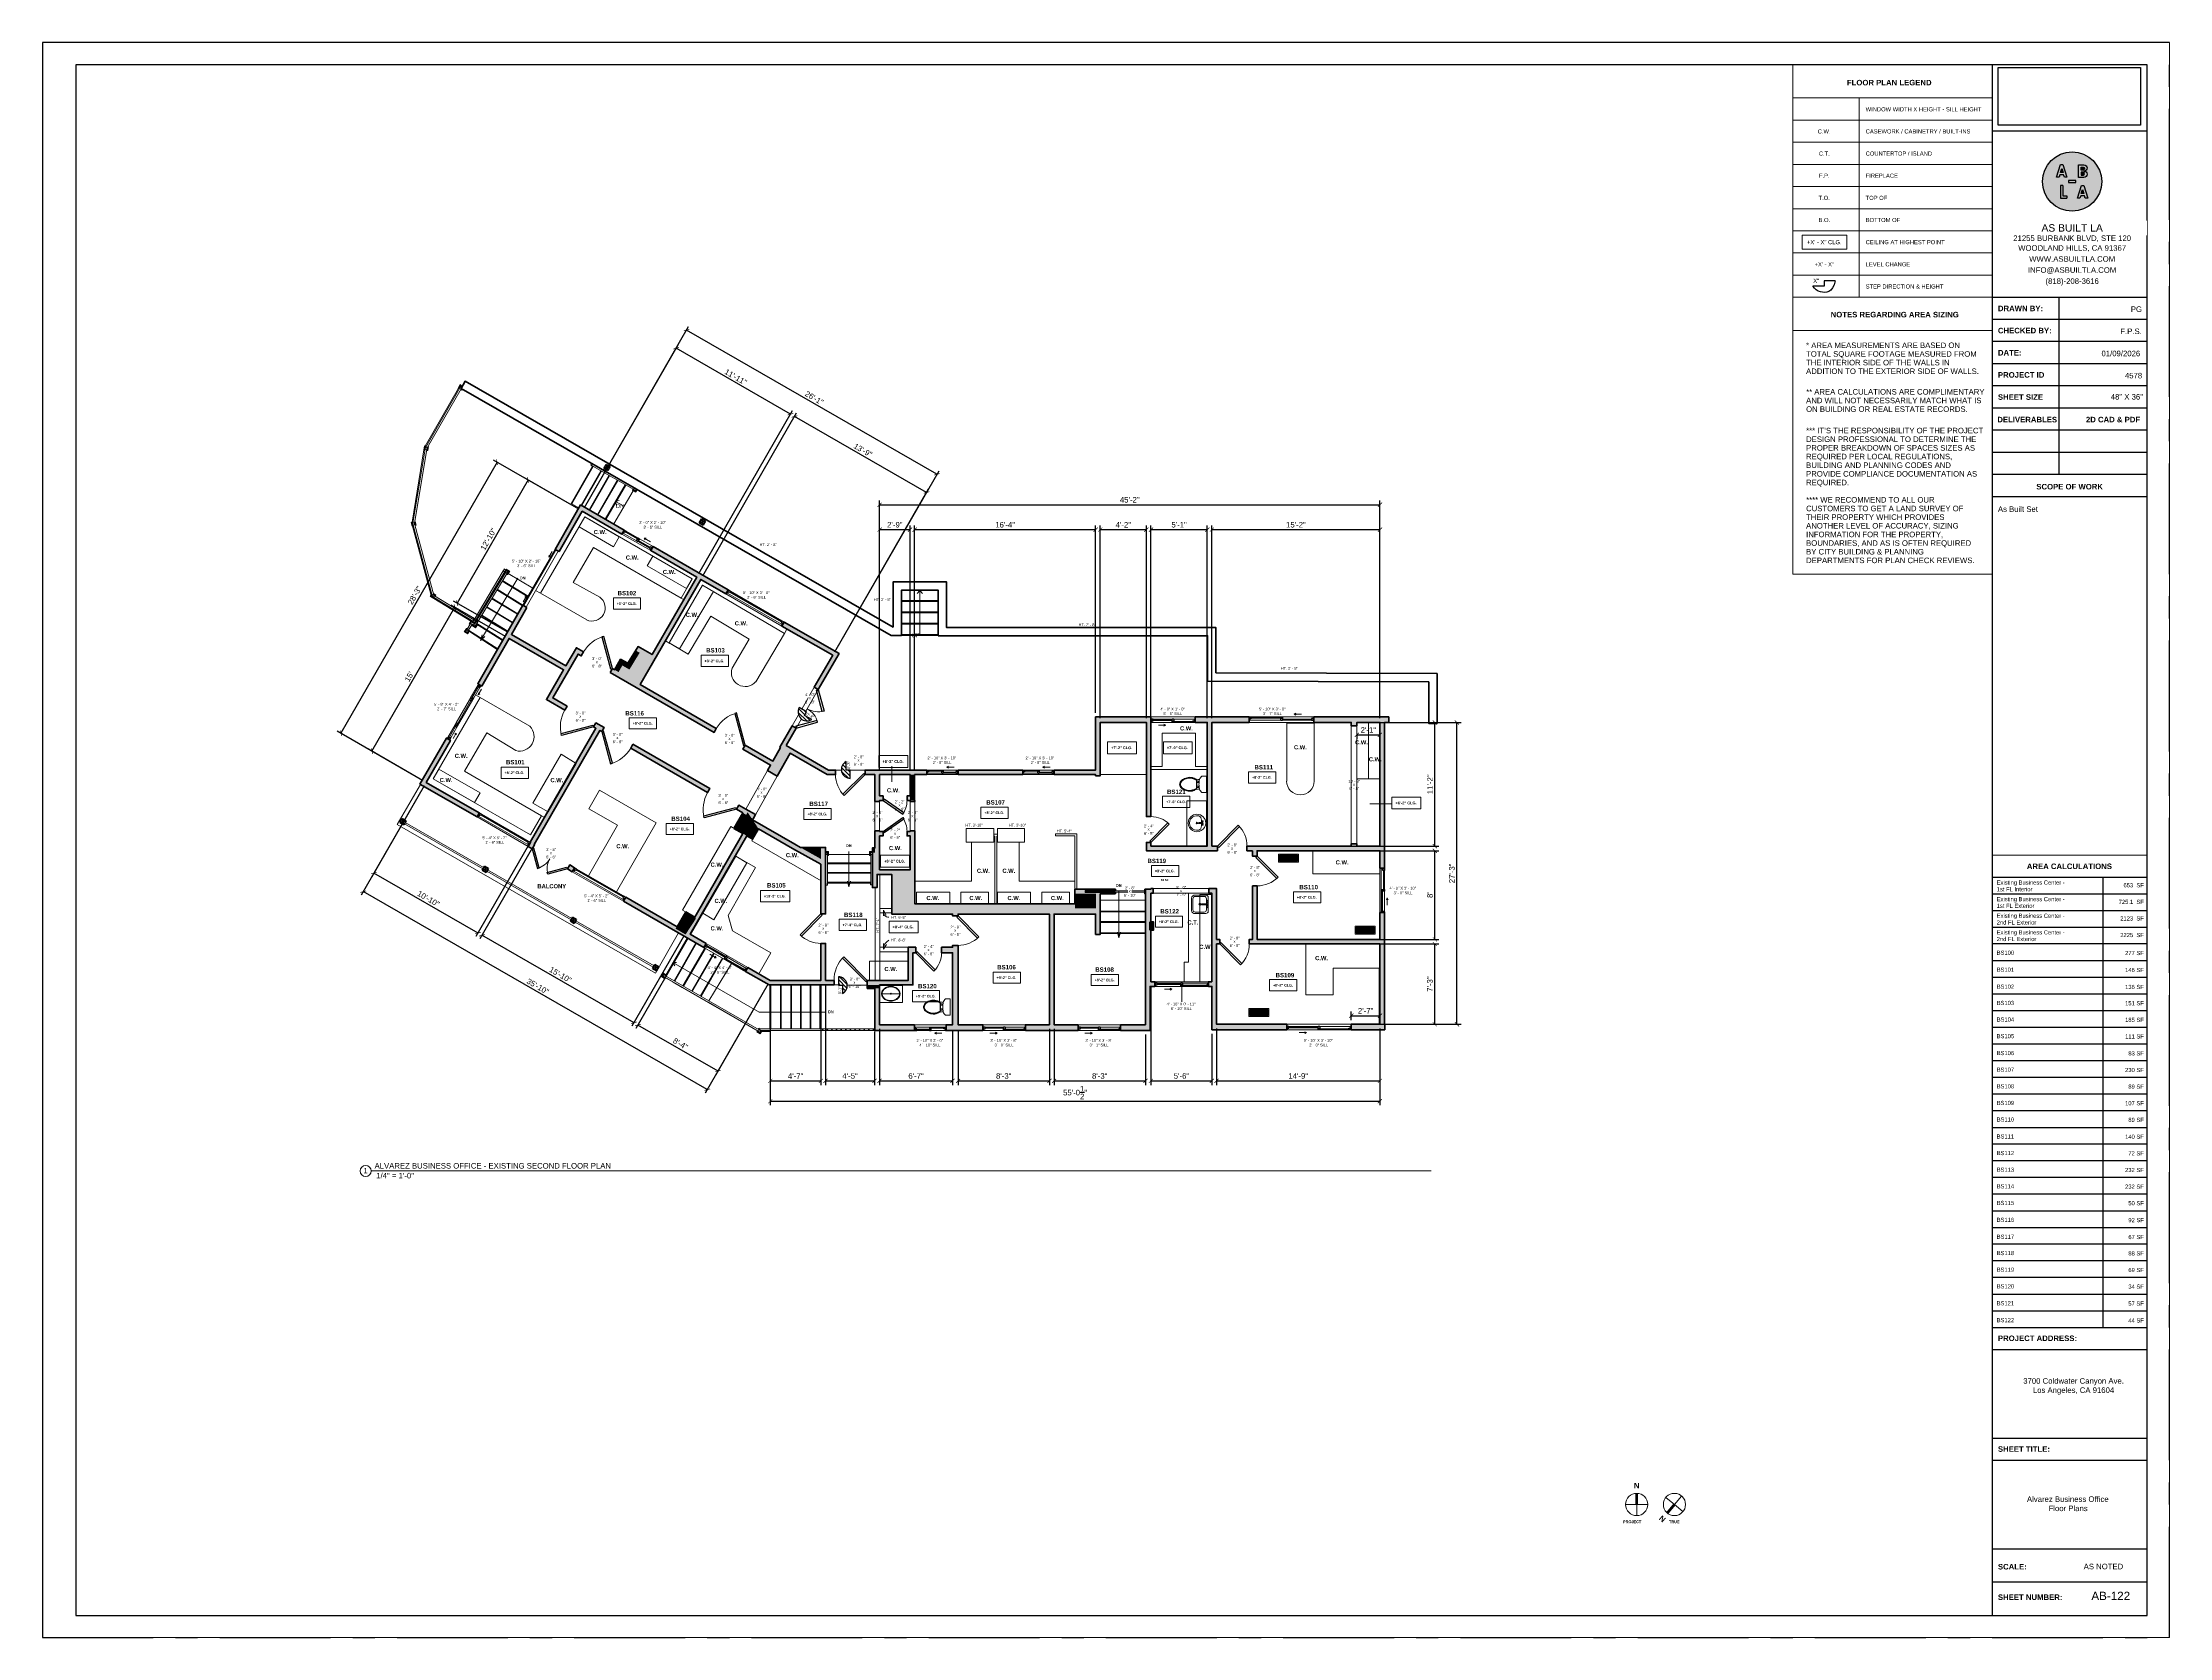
# Paper-space layout '23' of a CAD drawing. Header units: inches. Extents: x 0 to 48, y 0 to 36.
# The model-space entities are those that its viewports show. They can reach past a viewport. Long polylines and large blocks are cut down to what shows.
import ezdxf

# ---------------------------------------------------------------- set-up
doc = ezdxf.new("R2010")
doc.units = ezdxf.units.IN
doc.header["$MEASUREMENT"] = 0
doc.set_wipeout_variables(frame=1)
for name, pattern in [('CENTERX2', [4, 2.5, -0.5, 0.5, -0.5]), ('Dash', [0.25, 0.125, -0.125]), ('HIDDEN2', [0.1875, 0.125, -0.0625]), ('Overhead', [0.15625, 0.09375, -0.0625]), ('Overhead 1_16_', [0.101562, 0.0625, -0.039062])]:
    doc.linetypes.add(name, pattern=pattern)
for name, color, linetype, lineweight in [('A-ANNO', 2, 'Continuous', 5), ('A-ANNO-DIMS-48', 1, 'Continuous', 9), ('A-CASE', 4, 'Continuous', 9), ('A-COLS', 3, 'Continuous', 9), ('A-DETAIL-2', 20, 'Continuous', 25), ('A-DETAIL-3', 40, 'Continuous', 15), ('A-DOOR', 1, 'Continuous', 18), ('A-DOOR-HDLN', 1, 'Dash', 18), ('A-FIXT', 150, 'Continuous', 9), ('A-FLOR', 6, 'Continuous', 18), ('A-GENM', 13, 'Continuous', 9), ('A-GLAZ', 2, 'Continuous', 30), ('A-HIDDEN', 2, 'HIDDEN2', 18), ('A-RAILING', 4, 'Continuous', 9), ('A-STRS', 4, 'Continuous', 9), ('A-WALL', 3, 'Continuous', 40), ('A-WINDOWS', 2, 'Continuous', 18), ('M-HVAC-CDFF', 50, 'Continuous', 9), ('S-STRS-ANNO', 31, 'Continuous', 9)]:
    doc.layers.add(name, color=color, linetype=linetype, lineweight=lineweight)
doc.layers.add('A-HATCH', color=9, linetype='Continuous')
doc.layers.add('A-TB', color=7, linetype='Continuous')
doc.styles.add('Arial', font='arial.ttf')
doc.styles.add('Arial_1', font='arial.ttf', dxfattribs={"height": 0.0625})
doc.styles.add('Arial_2', font='arial.ttf', dxfattribs={"height": 3})
doc.styles.add('Arial_3', font='arial.ttf', dxfattribs={"height": 0.125})
doc.styles.add('Arial_4', font='arial.ttf', dxfattribs={"height": 3})
doc.styles.add('Arial_5', font='arial.ttf', dxfattribs={"height": 0.09375})
doc.styles.add('Arial_B', font='arialbd.ttf', dxfattribs={"height": 4.5})
doc.styles.add('Arial_B_1', font='arialbd.ttf', dxfattribs={"height": 3})
doc.styles.add('Arial_B_2', font='arialbd.ttf', dxfattribs={"height": 0.125})
doc.styles.add('Arial_B_3', font='arialbd.ttf', dxfattribs={"height": 0.0625})
doc.styles.add('Arial_B_4', font='arialbd.ttf', dxfattribs={"height": 0.0625})
doc.styles.add('Arial_B_5', font='arialbd.ttf', dxfattribs={"height": 0.125})
doc.styles.add('Arial_B_6', font='arialbd.ttf', dxfattribs={"height": 0.0625})
doc.styles.add('Jay Cad', font='arial.ttf', dxfattribs={"height": 0.125})
doc.styles.add('JC', font='arial.ttf', dxfattribs={"height": 0.125})
doc.dimstyles.new('Jay Cad - DIMS', dxfattribs={"dimtxt": 0.125, "dimasz": 0.09375, "dimexe": 0.09375, "dimexo": 0.09375, "dimgap": 0.046875, "dimtad": 1, "dimdec": 1, "dimzin": 0, "dimdsep": 46, "dimlunit": 4, "dimtxsty": 'Jay Cad', "dimblk": 'ARCHTICK', "dimcen": 0.09, "dimclrd": 1, "dimclre": 1, "dimclrt": 256, "dimadec": 0, "dimazin": 0, "dimtfac": 1, "dimtdec": 1, "dimtofl": 0, "dimtmove": 1, "dimatfit": 3, "dimfxl": 1, "dimtolj": 1, "dimtzin": 0, "dimarcsym": 0})
picture_1 = doc.add_image_def('image1.png', size_in_pixel=(151, 61))
pattern_1 = [(135, (90358.821, 3657.5028), (-2.12132, -2.12132), [])]

# ---------------------------------------------------------------- blocks, each defined once
blk = doc.blocks.new('JC_TB_48x36 - JC_TB_4836-1441736-Floor Plans')
at = {"layer": 'A-TB'}
for p, q in [((-0.003, 24.012), (-0.003, -11.988)), ((47.997, 24.012), (-0.003, 24.012)), ((47.997, -11.988), (47.997, 24.012)), ((0.747, 23.512), (0.747, -11.488)), ((47.497, 23.512), (0.747, 23.512)), ((47.497, 15.262), (43.997, 15.262)), ((47.497, 14.762), (43.997, 14.762)), ((43.997, -9.988), (47.497, -9.988)), ((47.497, -10.738), (43.997, -10.738)), ((0.747, -11.488), (47.497, -11.488)), ((-0.003, -11.988), (47.997, -11.988))]:
    blk.add_line(p, q, dxfattribs=at)
at = {"layer": 'A-TB', "char_height": 0.125, "attachment_point": 1, "bg_fill": 3, "box_fill_scale": 1.25, "bg_fill_color": 256, "bg_fill_true_color": 13158600, "bg_fill_transparency": 0}
for s, insert, width, style in [('DRAWN BY:', (44.126, 18.073), 1.22463, 'Arial_B_2'), ('CHECKED BY:', (44.126, 17.573), 1.4645, 'Arial_B_2'), ('DATE:', (44.126, 17.073), 0.63441, 'Arial_B_2'), ('PROJECT ID', (44.126, 16.573), 1.26566, 'Arial_B_2'), ('SHEET SIZE', (44.126, 16.073), 1.23725, 'Arial_B_2'), ('48" X 36"', (46.673, 16.078), 0.87428, 'Arial_3'), ('SCOPE OF WORK', (44.992, 14.05), 1.82747, 'Arial_B_2'), ('PROJECT ADDRESS:', (44.126, -5.172), 2.14941, 'Arial_B_2'), ('SHEET TITLE:', (44.126, -7.672), 1.42031, 'Arial_B_2'), ('SCALE:', (44.126, -10.328), 0.77959, 'Arial_B_2'), ('AS NOTED', (46.061, -10.323), 1.08259, 'Arial_3'), ('SHEET NUMBER:', (44.126, -11.016), 1.76434, 'Arial_B_2')]:
    blk.add_mtext(s, dxfattribs=dict(at, insert=insert, width=width, style=style))
at = {"layer": 'A-TB'}
for p, q in [((43.997, 23.512), (43.997, -11.488)), ((47.497, -11.488), (47.497, 23.512)), ((47.497, 18.262), (43.997, 18.262)), ((45.497, 18.262), (45.497, 14.262)), ((47.497, 17.762), (43.997, 17.762)), ((47.497, 17.262), (43.997, 17.262)), ((47.497, 16.762), (43.997, 16.762)), ((47.497, 16.262), (43.997, 16.262)), ((47.497, 15.762), (43.997, 15.762)), ((47.497, 14.262), (43.997, 14.262)), ((47.497, 13.762), (43.997, 13.762)), ((43.997, -4.988), (47.497, -4.988)), ((43.997, -5.488), (47.497, -5.488)), ((43.997, -7.488), (47.497, -7.488)), ((43.997, -7.988), (47.497, -7.988))]:
    blk.add_line(p, q, dxfattribs=at)
blk = doc.blocks.new('Logo - ABLA - CAD Format')
at = {"layer": 'A-HATCH', "true_color": 0xc9ee63}
h = blk.add_hatch(color=71, dxfattribs=at)
h.dxf.hatch_style = 1
h.paths.add_polyline_path([(-0.71, 0.89), (-0.79, 0.62), (-0.62, 0.62)], flags=0)
h.paths.add_polyline_path([(0.6, 0.78), (0.74, 0.78, 1), (0.74, 0.98), (0.6, 0.98)], flags=0)
h.paths.add_polyline_path([(0.6, 0.44), (0.74, 0.44, 1), (0.74, 0.63), (0.6, 0.63)], flags=0)
h.paths.add_polyline_path([(0.62, -0.8), (0.79, -0.8), (0.71, -0.53)], flags=0)
h.paths.add_polyline_path([(-2, 0, 1), (2, 0, 1)])
h.paths.add_polyline_path([(0.8, 0.28), (0.44, 0.28), (0.44, 1.13), (0.8, 1.13, -1), (0.8, 0.71, -1)], flags=16)
h.paths.add_polyline_path([(0.74, 0.44), (0.6, 0.44), (0.6, 0.63), (0.74, 0.63, -1)], flags=0)
h.paths.add_polyline_path([(0.79, -0.27), (1.05, -1.12), (0.89, -1.12), (0.84, -0.96), (0.58, -0.96), (0.53, -1.12), (0.37, -1.12), (0.63, -0.27)], flags=16)
h.paths.add_polyline_path([(0.74, 0.78), (0.6, 0.78), (0.6, 0.98), (0.74, 0.98, -1)], flags=0)
h.paths.add_polyline_path([(0.71, -0.53), (0.79, -0.8), (0.62, -0.8)], flags=0)
h.paths.add_polyline_path([(0.25, 0.06), (0.25, -0.06), (-0.25, -0.06), (-0.25, 0.06)], flags=16)
h.paths.add_polyline_path([(-0.37, 0.3), (-0.53, 0.3), (-0.58, 0.46), (-0.84, 0.46), (-0.89, 0.3), (-1.05, 0.3), (-0.79, 1.15), (-0.63, 1.15)], flags=16)
h.paths.add_polyline_path([(-0.63, -0.27), (-0.63, -0.96), (-0.37, -0.96), (-0.37, -1.12), (-0.79, -1.12), (-0.79, -0.27)], flags=16)
h.paths.add_polyline_path([(-0.62, 0.62), (-0.79, 0.62), (-0.71, 0.89)], flags=0)
at = {"layer": 'A-HATCH'}
h = blk.add_hatch(color=250, dxfattribs=at)
h.dxf.hatch_style = 1
h.paths.add_polyline_path([(-0.63, 1.15), (-0.79, 1.15), (-1.05, 0.3), (-0.89, 0.3), (-0.84, 0.46), (-0.58, 0.46), (-0.53, 0.3), (-0.37, 0.3)])
h.paths.add_polyline_path([(-0.62, 0.62), (-0.79, 0.62), (-0.71, 0.89)], flags=16)
h.paths.add_polyline_path([(0.44, 0.28), (0.8, 0.28, 1), (0.8, 0.71, 1), (0.8, 1.13), (0.44, 1.13)])
h.paths.add_polyline_path([(0.6, 0.44), (0.6, 0.63), (0.74, 0.63, -1), (0.74, 0.44)], flags=16)
h.paths.add_polyline_path([(0.6, 0.78), (0.6, 0.98), (0.74, 0.98, -1), (0.74, 0.78)], flags=16)
h.paths.add_polyline_path([(0.37, -1.12), (0.53, -1.12), (0.58, -0.96), (0.84, -0.96), (0.89, -1.12), (1.05, -1.12), (0.79, -0.27), (0.63, -0.27)])
h.paths.add_polyline_path([(0.71, -0.53), (0.79, -0.8), (0.62, -0.8)], flags=16)
h.paths.add_polyline_path([(0.25, -0.06), (0.25, 0.06), (-0.25, 0.06), (-0.25, -0.06)])
h.paths.add_polyline_path([(-0.79, -1.12), (-0.37, -1.12), (-0.37, -0.96), (-0.63, -0.96), (-0.63, -0.27), (-0.79, -0.27)])
at = {"layer": 'A-HATCH', "true_color": 0xc9ee63}
h = blk.add_hatch(color=71, dxfattribs=at)
h.dxf.hatch_style = 1
h.paths.add_polyline_path([(-0.71, 0.89), (-0.79, 0.62), (-0.62, 0.62)])
h.paths.add_polyline_path([(0.74, 0.78, 1), (0.74, 0.98), (0.6, 0.98), (0.6, 0.78)])
h.paths.add_polyline_path([(0.6, 0.63), (0.6, 0.44), (0.74, 0.44, 1), (0.74, 0.63)])
h.paths.add_polyline_path([(0.62, -0.8), (0.79, -0.8), (0.71, -0.53)])
blk.add_circle((0, 0), 2)
at = {"layer": 'A-HATCH', "color": 250}
for points in [[(-0.63, 1.15), (-0.37, 0.3), (-0.53, 0.3), (-0.58, 0.46), (-0.84, 0.46), (-0.89, 0.3), (-1.05, 0.3), (-0.79, 1.15)], [(-0.71, 0.89), (-0.62, 0.62), (-0.79, 0.62)], [(0.25, 0.06), (-0.25, 0.06), (-0.25, -0.06), (0.25, -0.06)], [(0.79, -0.27), (1.05, -1.12), (0.89, -1.12), (0.84, -0.96), (0.58, -0.96), (0.53, -1.12), (0.37, -1.12), (0.63, -0.27)], [(0.71, -0.53), (0.79, -0.8), (0.62, -0.8)]]:
    blk.add_lwpolyline(points, close=True, dxfattribs=at)
for points in [[(0.8, 0.71, -1), (0.8, 0.28), (0.44, 0.28), (0.44, 1.13), (0.8, 1.13, -1)], [(0.6, 0.98), (0.74, 0.98, -1), (0.74, 0.78), (0.6, 0.78)], [(0.6, 0.44), (0.74, 0.44, 1), (0.74, 0.63), (0.6, 0.63)]]:
    blk.add_lwpolyline(points, format="xyb", close=True, dxfattribs=at)
for points in [[(-0.79, -0.27), (-0.79, -1.12), (-0.37, -1.12)], [(-0.63, -0.27), (-0.79, -0.27)], [(-0.63, -0.27), (-0.63, -0.96), (-0.37, -0.96)], [(-0.37, -0.96), (-0.37, -1.12)]]:
    blk.add_lwpolyline(points, dxfattribs=at)
blk = doc.blocks.new('TB-INFO-ABLA')
blk.add_wipeout([(168, 180), (168, 0), (0, 0), (0, 180)])
blk.add_wipeout([(168, 180), (168, 0), (0, 0), (0, 180)])
at = {"xscale": 16, "yscale": 16, "zscale": 16}
blk.add_blockref('Logo - ABLA - CAD Format', (86.6, 125.4), dxfattribs=at)
at = {"char_height": 6, "width": 168.619, "attachment_point": 2, "style": 'JC', "bg_fill": 2}
for s, insert in [('21255 BURBANK BLVD, STE 120', (86.6, 67)), ('(818)-208-3616', (86.6, 20.5))]:
    blk.add_mtext(s, dxfattribs=dict(at, insert=insert))
for s, insert in [('WOODLAND HILLS, CA 91367', (86.6, 56.4)), ('INFO@ASBUILTLA.COM', (86.6, 32.5))]:
    blk.add_mtext(s, dxfattribs=dict(at, insert=insert))
at = {"insert": (86.6, 44.5), "char_height": 6, "width": 168.619, "attachment_point": 2, "style": 'JC', "bg_fill": 2}
blk.add_mtext('WWW.ASBUILTLA.COM', dxfattribs=at)
blk.add_lwpolyline([(168, 180), (0, 180), (0, 0), (168, 0)], close=True)
at = {"insert": (86.6, 75.1), "char_height": 8, "width": 154.347, "attachment_point": 5, "style": 'JC', "bg_fill": 2}
blk.add_mtext('AS BUILT LA ', dxfattribs=at)
blk = doc.blocks.new('JC_SLIDING WINDOW - DOUBLE - SLIDING WINDOW-1501598-2ND FLOOR PLAN - BUISNESS OFFCE')
at = {"layer": 'A-GLAZ'}
for p, q in [((-35, 2.85), (-35, -3.15)), ((-35, 2.85), (-32.5, 2.85)), ((-34.25, 2.85), (-34.25, -0.65)), ((-32.5, 1.1), (-34.25, 1.1)), ((-32.5, 2.85), (-32.5, 1.1)), ((-0.875, -0.65), (-0.875, 2.85)), ((-0.875, 2.85), (0.875, 2.85)), ((0.875, 1.1), (-0.875, 1.1)), ((0.875, 2.85), (0.875, -0.65)), ((32.5, 1.1), (32.5, -0.65)), ((34.25, 1.1), (32.5, 1.1)), ((34.25, 2.85), (35, 2.85)), ((34.25, 2.85), (34.25, -0.65)), ((35, -3.15), (35, 2.85)), ((-35, -0.65), (-34.25, -0.65)), ((-0.875, -0.65), (0.875, -0.65)), ((32.5, -0.65), (35, -0.65))]:
    blk.add_line(p, q, dxfattribs=at)
at = {"layer": 'A-GLAZ', "lineweight": 9}
for p, q in [((-32.5, 2.85), (-0.875, 2.85)), ((0.875, 2.85), (34.25, 2.85)), ((-34.25, -0.65), (-0.875, -0.65)), ((0.875, -0.65), (32.5, -0.65))]:
    blk.add_line(p, q, dxfattribs=at)
at = {"layer": 'A-GLAZ', "lineweight": 40}
for p, q in [((-32.5, 1.975), (-0.875, 1.975)), ((0.875, 0.225), (32.5, 0.225))]:
    blk.add_line(p, q, dxfattribs=at)
at = {"layer": 'A-WINDOWS'}
for p, q in [((35, 2.85), (-35, 2.85)), ((13.5, 5.85), (15.5, 6.85)), ((13.5, 5.85), (15.5, 4.85)), ((13.5, 5.85), (21.5, 5.85)), ((-35, -3.15), (35, -3.15))]:
    blk.add_line(p, q, dxfattribs=at)
blk = doc.blocks.new('JC_SLIDING WINDOW - DOUBLE - SLIDING WINDOW-1501931-2ND FLOOR PLAN - BUISNESS OFFCE')
at = {"layer": 'A-GLAZ'}
for p, q in [((-23, 2.85), (-23, -3.15)), ((-23, 2.85), (-20.5, 2.85)), ((-22.25, 2.85), (-22.25, -0.65)), ((-20.5, 1.1), (-22.25, 1.1)), ((-20.5, 2.85), (-20.5, 1.1)), ((-0.875, -0.65), (-0.875, 2.85)), ((-0.875, 2.85), (0.875, 2.85)), ((0.875, 1.1), (-0.875, 1.1)), ((0.875, 2.85), (0.875, -0.65)), ((20.5, 1.1), (20.5, -0.65)), ((22.25, 1.1), (20.5, 1.1)), ((22.25, 2.85), (23, 2.85)), ((22.25, 2.85), (22.25, -0.65)), ((23, -3.15), (23, 2.85)), ((-23, -0.65), (-22.25, -0.65)), ((-0.875, -0.65), (0.875, -0.65)), ((20.5, -0.65), (23, -0.65))]:
    blk.add_line(p, q, dxfattribs=at)
at = {"layer": 'A-GLAZ', "lineweight": 9}
for p, q in [((-20.5, 2.85), (-0.875, 2.85)), ((0.875, 2.85), (22.25, 2.85)), ((-22.25, -0.65), (-0.875, -0.65)), ((0.875, -0.65), (20.5, -0.65))]:
    blk.add_line(p, q, dxfattribs=at)
at = {"layer": 'A-GLAZ', "lineweight": 40}
for p, q in [((-20.5, 1.975), (-0.875, 1.975)), ((0.875, 0.225), (20.5, 0.225))]:
    blk.add_line(p, q, dxfattribs=at)
at = {"layer": 'A-WINDOWS'}
for p, q in [((23, 2.85), (-23, 2.85)), ((7.5, 5.85), (9.5, 6.85)), ((7.5, 5.85), (9.5, 4.85)), ((7.5, 5.85), (15.5, 5.85)), ((-23, -3.15), (23, -3.15))]:
    blk.add_line(p, q, dxfattribs=at)
blk = doc.blocks.new('JC_SLIDING WINDOW - DOUBLE - SLIDING WINDOW-1502851-2ND FLOOR PLAN - BUISNESS OFFCE')
at = {"layer": 'A-GLAZ'}
for p, q in [((-17, -2.85), (-17, 3.15)), ((-17, 0.65), (-16.25, 0.65)), ((-16.25, -2.85), (-16.25, 0.65)), ((-0.875, 0.65), (0.875, 0.65)), ((-0.875, 0.65), (-0.875, -2.85)), ((0.875, -2.85), (0.875, 0.65)), ((14.5, 0.65), (17, 0.65)), ((14.5, -1.1), (14.5, 0.65)), ((16.25, -2.85), (16.25, 0.65)), ((17, 3.15), (17, -2.85)), ((-17, -2.85), (-14.5, -2.85)), ((-14.5, -1.1), (-16.25, -1.1)), ((-14.5, -2.85), (-14.5, -1.1)), ((0.875, -1.1), (-0.875, -1.1)), ((-0.875, -2.85), (0.875, -2.85)), ((16.25, -1.1), (14.5, -1.1)), ((16.25, -2.85), (17, -2.85))]:
    blk.add_line(p, q, dxfattribs=at)
at = {"layer": 'A-GLAZ', "lineweight": 9}
for p, q in [((-16.25, 0.65), (-0.875, 0.65)), ((0.875, 0.65), (14.5, 0.65)), ((-14.5, -2.85), (-0.875, -2.85)), ((0.875, -2.85), (16.25, -2.85))]:
    blk.add_line(p, q, dxfattribs=at)
at = {"layer": 'A-GLAZ', "lineweight": 40}
for p, q in [((-14.5, -1.975), (-0.875, -1.975)), ((0.875, -0.225), (14.5, -0.225))]:
    blk.add_line(p, q, dxfattribs=at)
at = {"layer": 'A-WINDOWS'}
for p, q in [((-17, 3.15), (17, 3.15)), ((17, -2.85), (-17, -2.85)), ((4.5, -5.85), (6.5, -4.85)), ((4.5, -5.85), (6.5, -6.85)), ((4.5, -5.85), (12.5, -5.85))]:
    blk.add_line(p, q, dxfattribs=at)
blk = doc.blocks.new('JC_SLIDING WINDOW - DOUBLE - SLIDING WINDOW-1503252-2ND FLOOR PLAN - BUISNESS OFFCE')
at = {"layer": 'A-GLAZ'}
for p, q in [((-26, 2.35), (-26, -2.65)), ((-26, 2.35), (-23.5, 2.35)), ((-25.25, 2.35), (-25.25, -1.15)), ((-23.5, 0.6), (-25.25, 0.6)), ((-23.5, 2.35), (-23.5, 0.6)), ((-0.875, -1.15), (-0.875, 2.35)), ((-0.875, 2.35), (0.875, 2.35)), ((0.875, 0.6), (-0.875, 0.6)), ((0.875, 2.35), (0.875, -1.15)), ((23.5, 0.6), (23.5, -1.15)), ((25.25, 0.6), (23.5, 0.6)), ((25.25, 2.35), (26, 2.35)), ((25.25, 2.35), (25.25, -1.15)), ((26, -2.65), (26, 2.35)), ((-26, -1.15), (-25.25, -1.15)), ((-0.875, -1.15), (0.875, -1.15)), ((23.5, -1.15), (26, -1.15))]:
    blk.add_line(p, q, dxfattribs=at)
at = {"layer": 'A-GLAZ', "lineweight": 9}
for p, q in [((-23.5, 2.35), (-0.875, 2.35)), ((0.875, 2.35), (25.25, 2.35)), ((-25.25, -1.15), (-0.875, -1.15)), ((0.875, -1.15), (23.5, -1.15))]:
    blk.add_line(p, q, dxfattribs=at)
at = {"layer": 'A-GLAZ', "lineweight": 40}
for p, q in [((-23.5, 1.475), (-0.875, 1.475)), ((0.875, -0.275), (23.5, -0.275))]:
    blk.add_line(p, q, dxfattribs=at)
at = {"layer": 'A-WINDOWS'}
for p, q in [((26, 2.35), (-26, 2.35)), ((9, 5.35), (11, 6.35)), ((9, 5.35), (11, 4.35)), ((9, 5.35), (17, 5.35)), ((-26, -2.65), (26, -2.65))]:
    blk.add_line(p, q, dxfattribs=at)
blk = doc.blocks.new('JC_FIXED WINDOW - MUNTIN - FIXED WINDOW-1575557-2ND FLOOR PLAN - BUISNESS OFFCE')
at = {"layer": 'A-GLAZ'}
for p, q in [((-32, -2.5), (-32, 2.5)), ((-32, 1), (-30.75, 1)), ((-30.75, -0.75), (-30.75, 1)), ((30.75, 1), (32, 1)), ((30.75, -0.75), (30.75, 1)), ((32, -2.5), (32, 2.5)), ((-29.25, -2.5), (-32, -2.5)), ((-31.5, -2.5), (-31.5, -0.75)), ((-31.5, -0.75), (-30.75, -0.75)), ((-29.25, -0.75), (-30.75, -0.75)), ((-29.25, -2.5), (-29.25, -0.75)), ((29.25, -0.75), (31.5, -0.75)), ((29.25, -2.5), (29.25, -0.75)), ((29.25, -2.5), (32, -2.5)), ((31.5, -2.5), (31.5, -0.75))]:
    blk.add_line(p, q, dxfattribs=at)
at = {"layer": 'A-GLAZ', "lineweight": 9}
for p, q in [((30.75, 1), (-30.75, 1)), ((29.25, -2.5), (-29.25, -2.5))]:
    blk.add_line(p, q, dxfattribs=at)
at = {"layer": 'A-GLAZ', "lineweight": 40}
blk.add_line((-29.25, -1.625), (29.25, -1.625), dxfattribs=at)
at = {"layer": 'A-WINDOWS'}
for p, q in [((-32, 2.5), (32, 2.5)), ((32, -2.5), (-32, -2.5))]:
    blk.add_line(p, q, dxfattribs=at)
blk = doc.blocks.new('JC_FIXED WINDOW - MUNTIN - FIXED WINDOW-1504255-2ND FLOOR PLAN - BUISNESS OFFCE')
at = {"layer": 'A-GLAZ'}
for p, q in [((-32, 2.5), (-32, -2.5)), ((-29.25, 2.5), (-32, 2.5)), ((-31.5, 2.5), (-31.5, 0.75)), ((-31.5, 0.75), (-30.75, 0.75)), ((-29.25, 0.75), (-30.75, 0.75)), ((-30.75, 0.75), (-30.75, -1)), ((-29.25, 2.5), (-29.25, 0.75)), ((29.25, 2.5), (32, 2.5)), ((29.25, 2.5), (29.25, 0.75)), ((29.25, 0.75), (31.5, 0.75)), ((30.75, 0.75), (30.75, -1)), ((31.5, 2.5), (31.5, 0.75)), ((32, 2.5), (32, -2.5)), ((-32, -1), (-30.75, -1)), ((30.75, -1), (32, -1))]:
    blk.add_line(p, q, dxfattribs=at)
at = {"layer": 'A-GLAZ', "lineweight": 9}
for p, q in [((29.25, 2.5), (-29.25, 2.5)), ((30.75, -1), (-30.75, -1))]:
    blk.add_line(p, q, dxfattribs=at)
at = {"layer": 'A-GLAZ', "lineweight": 40}
blk.add_line((-29.25, 1.625), (29.25, 1.625), dxfattribs=at)
at = {"layer": 'A-WINDOWS'}
for p, q in [((32, 2.5), (-32, 2.5)), ((-32, -2.5), (32, -2.5))]:
    blk.add_line(p, q, dxfattribs=at)
blk = doc.blocks.new('JC_DOUBLE DOOR - DOUBLE DOOR-1513675-2ND FLOOR PLAN - BUISNESS OFFCE')
at = {"layer": 'A-DOOR', "lineweight": 30}
for p, q in [((-22, 2.5), (-6.4, 18.1)), ((-20.6, 1.1), (-22, 2.5)), ((-5, 16.6), (-20.6, 1.1)), ((-6.4, 18.1), (-5, 16.6)), ((6.4, 18.1), (5, 16.6)), ((5, 16.6), (20.6, 1.1)), ((22, 2.5), (6.4, 18.1)), ((20.6, 1.1), (22, 2.5))]:
    blk.add_line(p, q, dxfattribs=at)
at = {"layer": 'A-DOOR', "lineweight": 9}
for centre, start, end in [((-22, 2.5), 360, 45), ((22, 2.5), 135, 180)]:
    blk.add_arc(centre, 22, start, end, dxfattribs=at)
blk = doc.blocks.new('JC_DOOR_SINGLE PANEL - SINGLE DOOR-1554561-2ND FLOOR PLAN - BUISNESS OFFCE')
at = {"layer": 'A-DOOR', "lineweight": 30}
for p, q in [((-7.5, 28), (-8.9, 26.5)), ((-8.9, 26.5), (16.6, 1.1)), ((18, 2.5), (-7.5, 28)), ((16.6, 1.1), (18, 2.5))]:
    blk.add_line(p, q, dxfattribs=at)
at = {"layer": 'A-DOOR', "lineweight": 9}
blk.add_arc((18, 2.5), 36, 135, 180, dxfattribs=at)
blk = doc.blocks.new('JC_DOOR_SINGLE PANEL - SINGLE DOOR-1479051-2ND FLOOR PLAN - BUISNESS OFFCE')
at = {"layer": 'A-DOOR', "lineweight": 30}
for p, q in [((-6.6, 25.1), (-8, 23.7)), ((-8, 23.7), (14.6, 1.1)), ((16, 2.5), (-6.6, 25.1)), ((14.6, 1.1), (16, 2.5))]:
    blk.add_line(p, q, dxfattribs=at)
at = {"layer": 'A-DOOR', "lineweight": 9}
blk.add_arc((16, 2.5), 32, 135, 180, dxfattribs=at)
blk = doc.blocks.new('JC_DOOR_SINGLE PANEL - SINGLE DOOR-1509832-2ND FLOOR PLAN - BUISNESS OFFCE')
at = {"layer": 'A-DOOR', "lineweight": 30}
for p, q in [((-8, -23.7), (14.6, -1.1)), ((16, -2.5), (-6.6, -25.1)), ((14.6, -1.1), (16, -2.5)), ((-6.6, -25.1), (-8, -23.7))]:
    blk.add_line(p, q, dxfattribs=at)
at = {"layer": 'A-DOOR', "lineweight": 9}
blk.add_arc((16, -2.5), 32, 180, 225, dxfattribs=at)
blk = doc.blocks.new('JC_SLIDING WINDOW - DOUBLE - SLIDING WINDOW-1510628-2ND FLOOR PLAN - BUISNESS OFFCE')
at = {"layer": 'A-GLAZ'}
for p, q in [((-24, 2.35), (-24, -2.65)), ((-24, 2.35), (-21.5, 2.35)), ((-23.25, 2.35), (-23.25, -1.15)), ((-21.5, 0.6), (-23.25, 0.6)), ((-21.5, 2.35), (-21.5, 0.6)), ((-0.875, -1.15), (-0.875, 2.35)), ((-0.875, 2.35), (0.875, 2.35)), ((0.875, 0.6), (-0.875, 0.6)), ((0.875, 2.35), (0.875, -1.15)), ((21.5, 0.6), (21.5, -1.15)), ((23.25, 0.6), (21.5, 0.6)), ((23.25, 2.35), (24, 2.35)), ((23.25, 2.35), (23.25, -1.15)), ((24, -2.65), (24, 2.35)), ((-24, -1.15), (-23.25, -1.15)), ((-0.875, -1.15), (0.875, -1.15)), ((21.5, -1.15), (24, -1.15))]:
    blk.add_line(p, q, dxfattribs=at)
at = {"layer": 'A-GLAZ', "lineweight": 9}
for p, q in [((-21.5, 2.35), (-0.875, 2.35)), ((0.875, 2.35), (23.25, 2.35)), ((-23.25, -1.15), (-0.875, -1.15)), ((0.875, -1.15), (21.5, -1.15))]:
    blk.add_line(p, q, dxfattribs=at)
at = {"layer": 'A-GLAZ', "lineweight": 40}
for p, q in [((-21.5, 1.475), (-0.875, 1.475)), ((0.875, -0.275), (21.5, -0.275))]:
    blk.add_line(p, q, dxfattribs=at)
at = {"layer": 'A-WINDOWS'}
for p, q in [((24, 2.35), (-24, 2.35)), ((8, 5.35), (10, 6.35)), ((8, 5.35), (10, 4.35)), ((8, 5.35), (16, 5.35)), ((-24, -2.65), (24, -2.65))]:
    blk.add_line(p, q, dxfattribs=at)
blk = doc.blocks.new('JC_OPENING DOOR - 10 8 x 6 8-1510822-2ND FLOOR PLAN - BUISNESS OFFCE')
at = {"layer": 'A-DOOR-HDLN'}
for p, q in [((63.7, 3), (-64.3, 3)), ((-64.3, 3), (-64.3, -3)), ((63.7, -3), (63.7, 3)), ((-64.3, -3), (63.7, -3))]:
    blk.add_line(p, q, dxfattribs=at)
blk = doc.blocks.new('JC_SLIDING WINDOW - DOUBLE - SLIDING WINDOW-1511090-2ND FLOOR PLAN - BUISNESS OFFCE')
at = {"layer": 'A-GLAZ'}
for p, q in [((-35, 2.85), (-35, -3.15)), ((-35, 2.85), (-32.5, 2.85)), ((-34.25, 2.85), (-34.25, -0.65)), ((-32.5, 1.1), (-34.25, 1.1)), ((-32.5, 2.85), (-32.5, 1.1)), ((-0.875, -0.65), (-0.875, 2.85)), ((-0.875, 2.85), (0.875, 2.85)), ((0.875, 1.1), (-0.875, 1.1)), ((0.875, 2.85), (0.875, -0.65)), ((32.5, 1.1), (32.5, -0.65)), ((34.25, 1.1), (32.5, 1.1)), ((34.25, 2.85), (35, 2.85)), ((34.25, 2.85), (34.25, -0.65)), ((35, -3.15), (35, 2.85)), ((-35, -0.65), (-34.25, -0.65)), ((-0.875, -0.65), (0.875, -0.65)), ((32.5, -0.65), (35, -0.65))]:
    blk.add_line(p, q, dxfattribs=at)
at = {"layer": 'A-GLAZ', "lineweight": 9}
for p, q in [((-32.5, 2.85), (-0.875, 2.85)), ((0.875, 2.85), (34.25, 2.85)), ((-34.25, -0.65), (-0.875, -0.65)), ((0.875, -0.65), (32.5, -0.65))]:
    blk.add_line(p, q, dxfattribs=at)
at = {"layer": 'A-GLAZ', "lineweight": 40}
for p, q in [((-32.5, 1.975), (-0.875, 1.975)), ((0.875, 0.225), (32.5, 0.225))]:
    blk.add_line(p, q, dxfattribs=at)
at = {"layer": 'A-WINDOWS'}
for p, q in [((35, 2.85), (-35, 2.85)), ((13.5, 5.85), (15.5, 6.85)), ((13.5, 5.85), (15.5, 4.85)), ((13.5, 5.85), (21.5, 5.85)), ((-35, -3.15), (35, -3.15))]:
    blk.add_line(p, q, dxfattribs=at)
blk = doc.blocks.new('JC_SLIDING WINDOW - DOUBLE - SLIDING WINDOW-1511209-2ND FLOOR PLAN - BUISNESS OFFCE')
at = {"layer": 'A-GLAZ'}
for p, q in [((-24, 2.85), (-24, -3.15)), ((-24, 2.85), (-21.5, 2.85)), ((-23.25, 2.85), (-23.25, -0.65)), ((-21.5, 1.1), (-23.25, 1.1)), ((-21.5, 2.85), (-21.5, 1.1)), ((-0.875, -0.65), (-0.875, 2.85)), ((-0.875, 2.85), (0.875, 2.85)), ((0.875, 1.1), (-0.875, 1.1)), ((0.875, 2.85), (0.875, -0.65)), ((21.5, 1.1), (21.5, -0.65)), ((23.25, 1.1), (21.5, 1.1)), ((23.25, 2.85), (24, 2.85)), ((23.25, 2.85), (23.25, -0.65)), ((24, -3.15), (24, 2.85)), ((-24, -0.65), (-23.25, -0.65)), ((-0.875, -0.65), (0.875, -0.65)), ((21.5, -0.65), (24, -0.65))]:
    blk.add_line(p, q, dxfattribs=at)
at = {"layer": 'A-GLAZ', "lineweight": 9}
for p, q in [((-21.5, 2.85), (-0.875, 2.85)), ((0.875, 2.85), (23.25, 2.85)), ((-23.25, -0.65), (-0.875, -0.65)), ((0.875, -0.65), (21.5, -0.65))]:
    blk.add_line(p, q, dxfattribs=at)
at = {"layer": 'A-GLAZ', "lineweight": 40}
for p, q in [((-21.5, 1.975), (-0.875, 1.975)), ((0.875, 0.225), (21.5, 0.225))]:
    blk.add_line(p, q, dxfattribs=at)
at = {"layer": 'A-WINDOWS'}
for p, q in [((24, 2.85), (-24, 2.85)), ((8, 5.85), (10, 6.85)), ((8, 5.85), (10, 4.85)), ((8, 5.85), (16, 5.85)), ((-24, -3.15), (24, -3.15))]:
    blk.add_line(p, q, dxfattribs=at)
blk = doc.blocks.new('JC_DOOR_SINGLE PANEL - SINGLE DOOR-1511757-2ND FLOOR PLAN - BUISNESS OFFCE')
at = {"layer": 'A-DOOR', "lineweight": 30}
for p, q in [((-5.8, 22.3), (-7.2, 20.9)), ((-7.2, 20.9), (12.6, 1.1)), ((14, 2.5), (-5.8, 22.3)), ((12.6, 1.1), (14, 2.5))]:
    blk.add_line(p, q, dxfattribs=at)
at = {"layer": 'A-DOOR', "lineweight": 9}
blk.add_arc((14, 2.5), 28, 135, 180, dxfattribs=at)
blk = doc.blocks.new('JC_OPENING DOOR - 7 5 x 5-1511959-2ND FLOOR PLAN - BUISNESS OFFCE')
at = {"layer": 'A-DOOR-HDLN'}
for p, q in [((29.7, 2.5), (-30.3, 2.5)), ((-30.3, 2.5), (-30.3, -2.5)), ((29.7, -2.5), (29.7, 2.5)), ((-30.3, -2.5), (29.7, -2.5))]:
    blk.add_line(p, q, dxfattribs=at)
blk = doc.blocks.new('JC_POCKET DOOR - POCKET DOOR-1554600-2ND FLOOR PLAN - BUISNESS OFFCE')
at = {"layer": 'A-DOOR'}
for p, q in [((-17, 2.5), (-16, 2.5)), ((-17, -2.5), (-17, 2.5)), ((-16, 2.5), (-16, -2.5)), ((-16, 0.7), (16, 0.7)), ((-16, -0.7), (-16, 0.7)), ((15, 2.5), (16, 2.5)), ((15, 0.7), (15, 2.5)), ((16, 0.7), (15, 0.7)), ((16, 2.5), (16, 0.7)), ((16, 0.7), (16, -0.7)), ((-16, -2.5), (-17, -2.5)), ((16, -0.7), (-16, -0.7)), ((15, -0.7), (16, -0.7)), ((15, -2.5), (15, -0.7)), ((16, -2.5), (15, -2.5)), ((16, -0.7), (16, -2.5))]:
    blk.add_line(p, q, dxfattribs=at)
blk = doc.blocks.new('JC_DOOR_SINGLE PANEL - SINGLE DOOR-1512755-2ND FLOOR PLAN - BUISNESS OFFCE')
at = {"layer": 'A-DOOR', "lineweight": 30}
for p, q in [((-8, -24.2), (14.6, -1.6)), ((16, -3), (-6.6, -25.6)), ((14.6, -1.6), (16, -3)), ((-6.6, -25.6), (-8, -24.2))]:
    blk.add_line(p, q, dxfattribs=at)
at = {"layer": 'A-DOOR', "lineweight": 9}
blk.add_arc((16, -3), 32, 180, 225, dxfattribs=at)
blk = doc.blocks.new('JC_SINGLE DOOR-NO TRIM - SINGLE DOOR-1512569-2ND FLOOR PLAN - BUISNESS OFFCE')
at = {"layer": 'A-DOOR', "lineweight": 30}
for p, q in [((-5.8, 22.8), (-7.2, 21.4)), ((-7.2, 21.4), (12.6, 1.6)), ((14, 3), (-5.8, 22.8)), ((12.6, 1.6), (14, 3))]:
    blk.add_line(p, q, dxfattribs=at)
at = {"layer": 'A-DOOR', "lineweight": 9}
blk.add_arc((14, 3), 28, 135, 180, dxfattribs=at)
blk = doc.blocks.new('JC_OPENING DOOR - 2 8 x 6 8-1512925-2ND FLOOR PLAN - BUISNESS OFFCE')
at = {"layer": 'A-ANNO-DIMS-48', "linetype": 'Overhead'}
for p, q in [((15.7, 2.5), (-16.3, 2.5)), ((-16.3, -2.5), (15.7, -2.5))]:
    blk.add_line(p, q, dxfattribs=at)
at = {"layer": 'A-ANNO-DIMS-48'}
for p, q in [((-16.3, 2.5), (-16.3, -2.5)), ((15.7, -2.5), (15.7, 2.5))]:
    blk.add_line(p, q, dxfattribs=at)
blk = doc.blocks.new('JC_OPENING DOOR - 2 8 x 6 8-1513018-2ND FLOOR PLAN - BUISNESS OFFCE')
at = {"layer": 'A-DOOR-HDLN', "linetype": 'Dash'}
for p, q in [((-16.3, 2.5), (15.7, 2.5)), ((-16.3, -2.5), (-16.3, 2.5)), ((15.7, 2.5), (15.7, -2.5)), ((15.7, -2.5), (-16.3, -2.5))]:
    blk.add_line(p, q, dxfattribs=at)
blk = doc.blocks.new('JC_DOOR_SINGLE PANEL - SINGLE DOOR-1575223-2ND FLOOR PLAN - BUISNESS OFFCE')
at = {"layer": 'A-DOOR', "lineweight": 30}
for p, q in [((-8.3, 17.4), (-9.4, 15.8)), ((-9.4, 15.8), (11.9, 0.9)), ((13, 2.5), (-8.3, 17.4)), ((11.9, 0.9), (13, 2.5))]:
    blk.add_line(p, q, dxfattribs=at)
at = {"layer": 'A-DOOR', "lineweight": 9}
blk.add_arc((13, 2.5), 26, 145, 180, dxfattribs=at)
blk = doc.blocks.new('JC_DOOR_SINGLE PANEL - SINGLE DOOR-1575225-2ND FLOOR PLAN - BUISNESS OFFCE')
at = {"layer": 'A-DOOR', "lineweight": 30}
for p, q in [((-9.4, -15.8), (11.9, -0.9)), ((-8.3, -17.4), (-9.4, -15.8)), ((13, -2.5), (-8.3, -17.4)), ((11.9, -0.9), (13, -2.5))]:
    blk.add_line(p, q, dxfattribs=at)
at = {"layer": 'A-DOOR', "lineweight": 9}
blk.add_arc((13, -2.5), 26, 180, 215, dxfattribs=at)
blk = doc.blocks.new('JC_SLIDING WINDOW - DOUBLE - SLIDING WINDOW-1513450-2ND FLOOR PLAN - BUISNESS OFFCE')
at = {"layer": 'A-GLAZ'}
for p, q in [((-17, 2.35), (-17, -2.65)), ((-17, 2.35), (-14.5, 2.35)), ((-16.25, 2.35), (-16.25, -1.15)), ((-14.5, 0.6), (-16.25, 0.6)), ((-14.5, 2.35), (-14.5, 0.6)), ((-0.875, -1.15), (-0.875, 2.35)), ((-0.875, 2.35), (0.875, 2.35)), ((0.875, 0.6), (-0.875, 0.6)), ((0.875, 2.35), (0.875, -1.15)), ((14.5, 0.6), (14.5, -1.15)), ((16.25, 0.6), (14.5, 0.6)), ((16.25, 2.35), (17, 2.35)), ((16.25, 2.35), (16.25, -1.15)), ((17, -2.65), (17, 2.35)), ((-17, -1.15), (-16.25, -1.15)), ((-0.875, -1.15), (0.875, -1.15)), ((14.5, -1.15), (17, -1.15))]:
    blk.add_line(p, q, dxfattribs=at)
at = {"layer": 'A-GLAZ', "lineweight": 9}
for p, q in [((-14.5, 2.35), (-0.875, 2.35)), ((0.875, 2.35), (16.25, 2.35)), ((-16.25, -1.15), (-0.875, -1.15)), ((0.875, -1.15), (14.5, -1.15))]:
    blk.add_line(p, q, dxfattribs=at)
at = {"layer": 'A-GLAZ', "lineweight": 40}
for p, q in [((-14.5, 1.475), (-0.875, 1.475)), ((0.875, -0.275), (14.5, -0.275))]:
    blk.add_line(p, q, dxfattribs=at)
at = {"layer": 'A-WINDOWS'}
for p, q in [((17, 2.35), (-17, 2.35)), ((4.5, 5.35), (6.5, 6.35)), ((4.5, 5.35), (6.5, 4.35)), ((4.5, 5.35), (12.5, 5.35)), ((-17, -2.65), (17, -2.65))]:
    blk.add_line(p, q, dxfattribs=at)
blk = doc.blocks.new('JC_OPENING DOOR - 4 0 x 6 8-1513639-2ND FLOOR PLAN - BUISNESS OFFCE')
at = {"layer": 'A-DOOR-HDLN', "linetype": 'Overhead'}
for p, q in [((23.7, 6), (-24.3, 6)), ((-24.3, -6), (23.7, -6))]:
    blk.add_line(p, q, dxfattribs=at)
at = {"layer": 'A-DOOR-HDLN'}
for p, q in [((-24.3, 6), (-24.3, -6)), ((23.7, -6), (23.7, 6))]:
    blk.add_line(p, q, dxfattribs=at)
blk = doc.blocks.new('JC_DOOR_SINGLE PANEL - SINGLE DOOR-1513819-2ND FLOOR PLAN - BUISNESS OFFCE')
at = {"layer": 'A-DOOR', "lineweight": 30}
for p, q in [((-8.9, -26.5), (16.6, -1.1)), ((18, -2.5), (-7.5, -28)), ((16.6, -1.1), (18, -2.5)), ((-7.5, -28), (-8.9, -26.5))]:
    blk.add_line(p, q, dxfattribs=at)
at = {"layer": 'A-DOOR', "lineweight": 9}
blk.add_arc((18, -2.5), 36, 180, 225, dxfattribs=at)
blk = doc.blocks.new('JC_DOOR_SINGLE PANEL - SINGLE DOOR-1362328-2ND FLOOR PLAN - BUISNESS OFFCE')
at = {"layer": 'A-DOOR', "lineweight": 30}
for p, q in [((-7.5, 28), (-8.9, 26.5)), ((-8.9, 26.5), (16.6, 1.1)), ((18, 2.5), (-7.5, 28)), ((16.6, 1.1), (18, 2.5))]:
    blk.add_line(p, q, dxfattribs=at)
at = {"layer": 'A-DOOR', "lineweight": 9}
blk.add_arc((18, 2.5), 36, 135, 180, dxfattribs=at)
blk = doc.blocks.new('JC_DOUBLE DOOR - DOUBLE DOOR-1513895-2ND FLOOR PLAN - BUISNESS OFFCE')
at = {"layer": 'A-DOOR', "lineweight": 30}
for p, q in [((-24, 2.5), (-7, 19.5)), ((-22.6, 1.1), (-24, 2.5)), ((-5.6, 18.1), (-22.6, 1.1)), ((-7, 19.5), (-5.6, 18.1)), ((7, 19.5), (5.6, 18.1)), ((5.6, 18.1), (22.6, 1.1)), ((24, 2.5), (7, 19.5)), ((22.6, 1.1), (24, 2.5))]:
    blk.add_line(p, q, dxfattribs=at)
at = {"layer": 'A-DOOR', "lineweight": 9}
for centre, start, end in [((-24, 2.5), 360, 45), ((24, 2.5), 135, 180)]:
    blk.add_arc(centre, 24, start, end, dxfattribs=at)
blk = doc.blocks.new('JC_FIXED WINDOW - MUNTIN - FIXED WINDOW-1514069-2ND FLOOR PLAN - BUISNESS OFFCE')
at = {"layer": 'A-GLAZ'}
for p, q in [((-35, 2.5), (-35, -2.5)), ((-32.3, 2.5), (-35, 2.5)), ((-34.5, 2.5), (-34.5, 0.7)), ((-34.5, 0.7), (-33.8, 0.7)), ((-32.3, 0.7), (-33.8, 0.7)), ((-33.8, 0.7), (-33.8, -1)), ((-32.3, 2.5), (-32.3, 0.7)), ((32.3, 2.5), (35, 2.5)), ((32.3, 2.5), (32.3, 0.7)), ((32.3, 0.7), (34.5, 0.7)), ((33.8, 0.7), (33.8, -1)), ((34.5, 2.5), (34.5, 0.7)), ((35, 2.5), (35, -2.5)), ((-35, -1), (-33.8, -1)), ((33.8, -1), (35, -1))]:
    blk.add_line(p, q, dxfattribs=at)
at = {"layer": 'A-GLAZ', "lineweight": 9}
for p, q in [((32.3, 2.5), (-32.3, 2.5)), ((33.8, -1), (-33.8, -1))]:
    blk.add_line(p, q, dxfattribs=at)
at = {"layer": 'A-GLAZ', "lineweight": 40}
blk.add_line((-32.3, 1.6), (32.3, 1.6), dxfattribs=at)
at = {"layer": 'A-WINDOWS'}
for p, q in [((35, 2.5), (-35, 2.5)), ((-35, -2.5), (35, -2.5))]:
    blk.add_line(p, q, dxfattribs=at)
blk = doc.blocks.new('JC_SLIDING WINDOW - DOUBLE - SLIDING WINDOW-1514848-2ND FLOOR PLAN - BUISNESS OFFCE')
at = {"layer": 'A-GLAZ'}
for p, q in [((-18, 2.35), (-18, -2.65)), ((-18, 2.35), (-15.5, 2.35)), ((-17.25, 2.35), (-17.25, -1.15)), ((-15.5, 0.6), (-17.25, 0.6)), ((-15.5, 2.35), (-15.5, 0.6)), ((-0.875, -1.15), (-0.875, 2.35)), ((-0.875, 2.35), (0.875, 2.35)), ((0.875, 0.6), (-0.875, 0.6)), ((0.875, 2.35), (0.875, -1.15)), ((15.5, 0.6), (15.5, -1.15)), ((17.25, 0.6), (15.5, 0.6)), ((17.25, 2.35), (18, 2.35)), ((17.25, 2.35), (17.25, -1.15)), ((18, -2.65), (18, 2.35)), ((-18, -1.15), (-17.25, -1.15)), ((-0.875, -1.15), (0.875, -1.15)), ((15.5, -1.15), (18, -1.15))]:
    blk.add_line(p, q, dxfattribs=at)
at = {"layer": 'A-GLAZ', "lineweight": 9}
for p, q in [((-15.5, 2.35), (-0.875, 2.35)), ((0.875, 2.35), (17.25, 2.35)), ((-17.25, -1.15), (-0.875, -1.15)), ((0.875, -1.15), (15.5, -1.15))]:
    blk.add_line(p, q, dxfattribs=at)
at = {"layer": 'A-GLAZ', "lineweight": 40}
for p, q in [((-15.5, 1.475), (-0.875, 1.475)), ((0.875, -0.275), (15.5, -0.275))]:
    blk.add_line(p, q, dxfattribs=at)
at = {"layer": 'A-WINDOWS'}
for p, q in [((18, 2.35), (-18, 2.35)), ((5, 5.35), (7, 6.35)), ((5, 5.35), (7, 4.35)), ((5, 5.35), (13, 5.35)), ((-18, -2.65), (18, -2.65))]:
    blk.add_line(p, q, dxfattribs=at)
blk = doc.blocks.new('Window_Sliding_3 Panels_Middle Fixed - 5 10 x 2 10-1514995-2ND FLOOR PLAN - BUISNESS OFFCE')
at = {"layer": 'A-GLAZ', "lineweight": 9}
for p, q in [((-35, -1.5), (-35, 1.5)), ((-35, 1.5), (35, 1.5)), ((-31.3, 4), (-24.5, 4)), ((-24.5, 4), (-26.3, 4.9)), ((-24.5, 4), (-26.3, 3.2)), ((24.5, 4), (26.3, 4.9)), ((24.5, 4), (26.3, 3.2)), ((31.3, 4), (24.5, 4)), ((35, 1.5), (35, -1.5)), ((35, -1.5), (-35, -1.5))]:
    blk.add_line(p, q, dxfattribs=at)
blk = doc.blocks.new('Window_Sliding_3 Panels_Middle Fixed - 5 8 x 4 2-1515190-2ND FLOOR PLAN - BUISNESS OFFCE')
at = {"layer": 'A-GLAZ'}
for p, q in [((-32.5, 1.5), (-34, 1.5)), ((-34, 1.5), (-34, -1.5)), ((-31.5, 0.2), (-33, 0.2)), ((-33, 0.2), (-33, -1.5)), ((-33, 0.2), (-32.5, 0.2)), ((-33, -1.5), (-33, 0.2)), ((-32.5, 0.2), (-32.5, 1.5)), ((-31.5, -1.5), (-31.5, 0.2)), ((-18, 0.2), (-18, -1.5)), ((-16.5, 0.2), (-18, 0.2)), ((-14.5, 1.5), (-17, 1.5)), ((-17, 1.5), (-17, 0.2)), ((-17, 0.2), (-15.5, 0.2)), ((-16.5, -1.5), (-16.5, 0.2)), ((-15.5, 0.2), (-15.5, -0.3)), ((-14.5, -0.3), (-14.5, 1.5)), ((17, 1.5), (14.5, 1.5)), ((14.5, 1.5), (14.5, -0.3)), ((15.5, 0.2), (17, 0.2)), ((15.5, -0.3), (15.5, 0.2)), ((18, 0.2), (16.5, 0.2)), ((16.5, 0.2), (16.5, -1.5)), ((17, 0.2), (17, 1.5)), ((18, -1.5), (18, 0.2)), ((31.5, 0.2), (31.5, -1.5)), ((33, 0.2), (31.5, 0.2)), ((34, 1.5), (32.5, 1.5)), ((32.5, 1.5), (32.5, 0.2)), ((32.5, 0.2), (33, 0.2)), ((33, -1.5), (33, 0.2)), ((33, 0.2), (33, -1.5)), ((34, -1.5), (34, 1.5)), ((-34, -1.5), (-33, -1.5)), ((-33, -1.5), (-31.5, -1.5)), ((-18, -1.5), (-16.5, -1.5)), ((-15.5, -0.3), (-14.5, -0.3)), ((14.5, -0.3), (15.5, -0.3)), ((16.5, -1.5), (18, -1.5)), ((31.5, -1.5), (33, -1.5)), ((33, -1.5), (34, -1.5))]:
    blk.add_line(p, q, dxfattribs=at)
at = {"layer": 'A-GLAZ', "lineweight": 9}
for p, q in [((-32.5, 1.5), (-17, 1.5)), ((-18, 0.2), (-31.5, 0.2)), ((14.5, 1.5), (-14.5, 1.5)), ((17, 1.5), (32.5, 1.5)), ((31.5, 0.2), (18, 0.2)), ((-31.5, -1.5), (-18, -1.5)), ((-30.8, -4), (-24, -4)), ((-24, -4), (-25.8, -3.2)), ((-24, -4), (-25.8, -4.9)), ((-16.5, -1.5), (16.5, -1.5)), ((-14.5, -0.3), (14.5, -0.3)), ((18, -1.5), (31.5, -1.5)), ((24, -4), (25.8, -3.2)), ((24, -4), (25.8, -4.9)), ((30.8, -4), (24, -4))]:
    blk.add_line(p, q, dxfattribs=at)
blk = doc.blocks.new('Railing - 3_4_ x 3_4_ x _045_ wall-1516493-2ND FLOOR PLAN - BUISNESS OFFCE')
at = {"layer": 'A-RAILING'}
for radius, start, end in [(0.375, 90, 180), (0.33, 0, 180), (0.33, 180, 360), (0.375, 0, 90), (0.375, 270, 360), (0.375, 180, 270)]:
    blk.add_arc((0, 0), radius, start, end, dxfattribs=at)
blk = doc.blocks.new('Railing - Railing-1516007-2ND FLOOR PLAN - BUISNESS OFFCE')
at = {"layer": 'A-RAILING'}
for p, q in [((-193.8, -69.4), (-191.5, -69.4)), ((-193.8, -69.8), (-193.8, -69.4)), ((-191.5, -69.4), (-126.8, -69.4)), ((-191, -71.1), (-126.8, -71.1)), ((-126.8, -69.4), (-67.8, -69.4)), ((-126.8, -69.4), (-67.8, -69.4)), ((-126.8, -71.1), (-67.8, -71.1)), ((-126.8, -71.1), (-67.8, -71.1)), ((-67.8, -69.4), (-67.8, -71.1)), ((-67.8, -69.4), (-67.8, -71.1))]:
    blk.add_line(p, q, dxfattribs=at)
at = {"rotation": 90}
for p in [(-123.8, -70.3), (-118.8, -70.3), (-113.8, -70.3), (-108.8, -70.3), (-103.8, -70.3), (-98.8, -70.3), (-93.8, -70.3), (-88.8, -70.3), (-83.8, -70.3), (-78.8, -70.3), (-73.8, -70.3), (-68.8, -70.3)]:
    blk.add_blockref('Railing - 3_4_ x 3_4_ x _045_ wall-1516493-2ND FLOOR PLAN - BUISNESS OFFCE', p, dxfattribs=at)
blk = doc.blocks.new('JC_COLUMN SQUARE - COLUMN - SQUARE-1516606-2ND FLOOR PLAN - BUISNESS OFFCE')
at = {"layer": 'A-COLS', "lineweight": 40}
for p, q in [((2.5, 2.5), (-2.5, 2.5)), ((-2.5, 2.5), (-2.5, -2.5)), ((2.5, -2.5), (2.5, 2.5)), ((-2.5, -2.5), (2.5, -2.5))]:
    blk.add_line(p, q, dxfattribs=at)
blk = doc.blocks.new('JC_COLUMN SQUARE - COLUMN - SQUARE-1516790-2ND FLOOR PLAN - BUISNESS OFFCE')
at = {"layer": 'A-COLS', "lineweight": 40}
for p, q in [((2.5, 2.5), (-2.5, 2.5)), ((-2.5, 2.5), (-2.5, -2.5)), ((2.5, -2.5), (2.5, 2.5)), ((-2.5, -2.5), (2.5, -2.5))]:
    blk.add_line(p, q, dxfattribs=at)
blk = doc.blocks.new('Railing - Flat Cap - 2_ Heavy Duty Post-1520758-2ND FLOOR PLAN - BUISNESS OFFCE')
at = {"layer": 'A-RAILING'}
for p, q in [((-2.1, 2.1), (-2.2, 2.2)), ((-2.2, 2.2), (-2.2, -2.2)), ((-2.2, 2.2), (2.2, 2.2)), ((-1.3, 1.3), (-2.1, 2.1)), ((-2.1, 2.1), (-2.1, -2.1)), ((2.1, 2.1), (-2.1, 2.1)), ((-1.3, -1.3), (-1.3, 1.3)), ((1.3, 1.3), (-1.3, 1.3)), ((-0.6, 0.6), (-1.1, 1.1)), ((-1.1, 1.1), (-1.1, 1.1)), ((-1.1, 1.1), (-1.1, -1.1)), ((1.1, 1.1), (-1.1, 1.1)), ((1.1, 1.1), (0.6, 0.6)), ((1.1, 1.1), (1.1, 1.1)), ((1.1, -1.1), (1.1, 1.1)), ((2.1, 2.1), (1.3, 1.3)), ((1.3, 1.3), (1.3, -1)), ((2.2, 2.2), (2.1, 2.1)), ((2.1, -1), (2.1, 2.1)), ((2.2, -1), (2.2, 2.2)), ((-2.1, -2.1), (-2.2, -2.2)), ((-2.2, -2.2), (-1, -2.2)), ((-1.3, -1.3), (-2.1, -2.1)), ((-2.1, -2.1), (-1, -2.1)), ((-1, -1.3), (-1.3, -1.3)), ((-0.6, -0.6), (-1.1, -1.1)), ((-1.1, -1.1), (-1.1, -1.1)), ((-1.1, -1.1), (-0.9, -1.1)), ((0.6, -0.6), (1.1, -1.1)), ((0.9, -1.1), (1.1, -1.1)), ((1.1, -1.1), (1.1, -1.1))]:
    blk.add_line(p, q, dxfattribs=at)
for points in [[(-1.1, 1.1), (-1.1, 1.1), (-1.1, 1.1), (-1.1, 1.1), (-1.1, 1.1), (-1.1, 1.1), (-1.1, 1.1)], [(-0.5, 0.5), (-0.6, 0.6), (-0.6, 0.6), (-0.6, 0.6), (-0.6, 0.6), (-0.6, 0.6)], [(0.6, 0.6), (0.6, 0.6), (0.6, 0.6), (0.6, 0.6), (0.6, 0.6), (0.5, 0.5)], [(1.1, 1.1), (1.1, 1.1), (1.1, 1.1), (1.1, 1.1), (1.1, 1.1), (1.1, 1.1), (1.1, 1.1)], [(-1.1, -1.1), (-1.1, -1.1), (-1.1, -1.1), (-1.1, -1.1), (-1.1, -1.1), (-1.1, -1.1), (-1.1, -1.1)], [(-0.5, -0.5), (-0.6, -0.6), (-0.6, -0.6), (-0.6, -0.6), (-0.6, -0.6), (-0.6, -0.6)], [(0.5, -0.5), (0.6, -0.6), (0.6, -0.6), (0.6, -0.6), (0.6, -0.6), (0.6, -0.6)], [(1.1, -1.1), (1.1, -1.1), (1.1, -1.1), (1.1, -1.1), (1.1, -1.1), (1.1, -1.1), (1.1, -1.1)]]:
    blk.add_open_spline(points, degree=3, dxfattribs=at)
blk = doc.blocks.new('Railing - Flat Cap - 2_ Heavy Duty Post-V2-2ND FLOOR PLAN - BUISNESS OFFCE')
at = {"layer": 'A-RAILING'}
for p, q in [((-2.1, 2.1), (-2.2, 2.2)), ((-2.2, 2.2), (-2.2, -2.2)), ((-2.2, 2.2), (-0.9, 2.2)), ((-1.3, 1.3), (-2.1, 2.1)), ((-2.1, 2.1), (-2.1, -2.1)), ((-0.9, 2.1), (-2.1, 2.1)), ((-1.3, -1.3), (-1.3, 1.3)), ((-0.9, 1.3), (-1.3, 1.3)), ((-0.6, 0.6), (-1.1, 1.1)), ((-1.1, 1.1), (-1.1, 1.1)), ((-1.1, 1.1), (-1.1, -1.1)), ((1.1, 1.1), (-1.1, 1.1)), ((1.1, 1.1), (0.6, 0.6)), ((1.1, 1.1), (1.1, 1.1)), ((1.1, -1.1), (1.1, 1.1)), ((1.5, 2.2), (2.2, 2.2)), ((2.1, 2.1), (1.5, 2.1)), ((2.1, 2.1), (1.8, 1.8)), ((2.2, 2.2), (2.1, 2.1)), ((2.1, 1.1), (2.1, 2.1)), ((2.2, 1.1), (2.2, 2.2)), ((-2.1, -2.1), (-2.2, -2.2)), ((-2.2, -2.2), (2, -2.2)), ((-1.3, -1.3), (-2.1, -2.1)), ((-2.1, -2.1), (2, -2.1)), ((1.3, -1.3), (-1.3, -1.3)), ((-0.6, -0.6), (-1.1, -1.1)), ((-1.1, -1.1), (-1.1, -1.1)), ((-1.1, -1.1), (1.1, -1.1)), ((0.6, -0.6), (1.1, -1.1)), ((1.1, -1.1), (1.1, -1.1)), ((1.3, -1), (1.3, -1.3)), ((1.3, -1.3), (1.8, -1.8))]:
    blk.add_line(p, q, dxfattribs=at)
for points in [[(-1.1, 1.1), (-1.1, 1.1), (-1.1, 1.1), (-1.1, 1.1), (-1.1, 1.1), (-1.1, 1.1), (-1.1, 1.1)], [(-0.5, 0.5), (-0.6, 0.6), (-0.6, 0.6), (-0.6, 0.6), (-0.6, 0.6), (-0.6, 0.6)], [(0.6, 0.6), (0.6, 0.6), (0.6, 0.6), (0.6, 0.6), (0.6, 0.6), (0.5, 0.5)], [(1.1, 1.1), (1.1, 1.1), (1.1, 1.1), (1.1, 1.1), (1.1, 1.1), (1.1, 1.1), (1.1, 1.1)], [(-1.1, -1.1), (-1.1, -1.1), (-1.1, -1.1), (-1.1, -1.1), (-1.1, -1.1), (-1.1, -1.1), (-1.1, -1.1)], [(-0.5, -0.5), (-0.6, -0.6), (-0.6, -0.6), (-0.6, -0.6), (-0.6, -0.6), (-0.6, -0.6)], [(0.5, -0.5), (0.6, -0.6), (0.6, -0.6), (0.6, -0.6), (0.6, -0.6), (0.6, -0.6)], [(1.1, -1.1), (1.1, -1.1), (1.1, -1.1), (1.1, -1.1), (1.1, -1.1), (1.1, -1.1), (1.1, -1.1)]]:
    blk.add_open_spline(points, degree=3, dxfattribs=at)
blk = doc.blocks.new('Railing - Railing-1520375-2ND FLOOR PLAN - BUISNESS OFFCE')
at = {"layer": 'A-RAILING'}
for p, q in [((-295, -13.4), (-247.9, -40.6)), ((-294.2, -11.9), (-247, -39.1)), ((-247.9, -40.6), (-193.6, -72)), ((-247, -39.1), (-192.7, -70.5))]:
    blk.add_line(p, q, dxfattribs=at)
at = {"rotation": 60.00153650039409}
for name, p in [('Railing - Flat Cap - 2_ Heavy Duty Post-1520758-2ND FLOOR PLAN - BUISNESS OFFCE', (-295.6, -12.1)), ('Railing - Flat Cap - 2_ Heavy Duty Post-V2-2ND FLOOR PLAN - BUISNESS OFFCE', (-192.2, -71.8))]:
    blk.add_blockref(name, p, dxfattribs=at)
blk = doc.blocks.new('Railing - Flat Cap - 2_ Heavy Duty Post-V3-2ND FLOOR PLAN - BUISNESS OFFCE')
at = {"layer": 'A-RAILING'}
for p, q in [((-2.1, 2.1), (-2.2, 2.2)), ((-2.2, 2.2), (-2.2, -2.2)), ((-2.2, 2.2), (2.2, 2.2)), ((-1.3, 1.3), (-2.1, 2.1)), ((-2.1, 2.1), (-2.1, -2.1)), ((2.1, 2.1), (-2.1, 2.1)), ((-1.3, -1.3), (-1.3, 1.3)), ((1.3, 1.3), (-1.3, 1.3)), ((-0.6, 0.6), (-1.1, 1.1)), ((-1.1, 1.1), (-1.1, 1.1)), ((-1.1, 1.1), (-1.1, -1.1)), ((1.1, 1.1), (-1.1, 1.1)), ((1.1, 1.1), (0.6, 0.6)), ((1.1, 1.1), (1.1, 1.1)), ((1.1, -1.1), (1.1, 1.1)), ((2.1, 2.1), (1.3, 1.3)), ((1.3, 1.3), (1.3, -0.9)), ((2.2, 2.2), (2.1, 2.1)), ((2.1, -0.9), (2.1, 2.1)), ((2.2, -0.9), (2.2, 2.2)), ((-2.1, -2.1), (-2.2, -2.2)), ((-2.2, -2.2), (-1, -2.2)), ((-1.3, -1.3), (-2.1, -2.1)), ((-2.1, -2.1), (-1, -2.1)), ((-1, -1.3), (-1.3, -1.3)), ((-0.6, -0.6), (-1.1, -1.1)), ((-1.1, -1.1), (-1.1, -1.1)), ((-1.1, -1.1), (1.1, -1.1)), ((0.6, -0.6), (1.1, -1.1)), ((1.1, -1.1), (1.1, -1.1))]:
    blk.add_line(p, q, dxfattribs=at)
for points in [[(-1.1, 1.1), (-1.1, 1.1), (-1.1, 1.1), (-1.1, 1.1), (-1.1, 1.1), (-1.1, 1.1), (-1.1, 1.1)], [(-0.5, 0.5), (-0.6, 0.6), (-0.6, 0.6), (-0.6, 0.6), (-0.6, 0.6), (-0.6, 0.6)], [(0.6, 0.6), (0.6, 0.6), (0.6, 0.6), (0.6, 0.6), (0.6, 0.6), (0.5, 0.5)], [(1.1, 1.1), (1.1, 1.1), (1.1, 1.1), (1.1, 1.1), (1.1, 1.1), (1.1, 1.1), (1.1, 1.1)], [(-1.1, -1.1), (-1.1, -1.1), (-1.1, -1.1), (-1.1, -1.1), (-1.1, -1.1), (-1.1, -1.1), (-1.1, -1.1)], [(-0.5, -0.5), (-0.6, -0.6), (-0.6, -0.6), (-0.6, -0.6), (-0.6, -0.6), (-0.6, -0.6)], [(0.5, -0.5), (0.6, -0.6), (0.6, -0.6), (0.6, -0.6), (0.6, -0.6), (0.6, -0.6)], [(1.1, -1.1), (1.1, -1.1), (1.1, -1.1), (1.1, -1.1), (1.1, -1.1), (1.1, -1.1), (1.1, -1.1)]]:
    blk.add_open_spline(points, degree=3, dxfattribs=at)
blk = doc.blocks.new('Railing - Flat Cap - 2_ Heavy Duty Post-V4-2ND FLOOR PLAN - BUISNESS OFFCE')
at = {"layer": 'A-RAILING'}
for p, q in [((-2.1, 2.2), (-0.9, 2.2)), ((-1.3, 1.3), (-2.1, 2.1)), ((-0.9, 2.1), (-2.1, 2.1)), ((-1.3, -1.3), (-1.3, 1.3)), ((-0.9, 1.3), (-1.3, 1.3)), ((-0.6, 0.6), (-1.1, 1.1)), ((-1.1, 1.1), (-1.1, 1.1)), ((-1.1, 1.1), (-1.1, -1.1)), ((1.1, 1.1), (-1.1, 1.1)), ((1.1, 1.1), (0.6, 0.6)), ((0.9, 2.2), (2.2, 2.2)), ((2.1, 2.1), (0.9, 2.1)), ((1.3, 1.3), (0.9, 1.3)), ((1.1, 1.1), (1.1, 1.1)), ((1.1, -1.1), (1.1, 1.1)), ((2.1, 2.1), (1.3, 1.3)), ((1.3, 1.3), (1.3, -1.3)), ((2.2, 2.2), (2.1, 2.1)), ((2.1, -2.1), (2.1, 2.1)), ((2.2, -2.2), (2.2, 2.2)), ((-2.2, -1.1), (-2.2, -2.2)), ((-2.1, -2.1), (-2.2, -2.2)), ((-2.2, -2.2), (2.2, -2.2)), ((-2.1, -1.1), (-2.1, -2.1)), ((-1.3, -1.3), (-2.1, -2.1)), ((-2.1, -2.1), (2.1, -2.1)), ((1.3, -1.3), (-1.3, -1.3)), ((-0.6, -0.6), (-1.1, -1.1)), ((-1.1, -1.1), (-1.1, -1.1)), ((-1.1, -1.1), (1.1, -1.1)), ((0.6, -0.6), (1.1, -1.1)), ((1.1, -1.1), (1.1, -1.1)), ((1.3, -1.3), (2.1, -2.1)), ((2.1, -2.1), (2.2, -2.2))]:
    blk.add_line(p, q, dxfattribs=at)
for points in [[(-1.1, 1.1), (-1.1, 1.1), (-1.1, 1.1), (-1.1, 1.1), (-1.1, 1.1), (-1.1, 1.1), (-1.1, 1.1)], [(-0.5, 0.5), (-0.6, 0.6), (-0.6, 0.6), (-0.6, 0.6), (-0.6, 0.6), (-0.6, 0.6)], [(0.6, 0.6), (0.6, 0.6), (0.6, 0.6), (0.6, 0.6), (0.6, 0.6), (0.5, 0.5)], [(1.1, 1.1), (1.1, 1.1), (1.1, 1.1), (1.1, 1.1), (1.1, 1.1), (1.1, 1.1), (1.1, 1.1)], [(-1.1, -1.1), (-1.1, -1.1), (-1.1, -1.1), (-1.1, -1.1), (-1.1, -1.1), (-1.1, -1.1), (-1.1, -1.1)], [(-0.5, -0.5), (-0.6, -0.6), (-0.6, -0.6), (-0.6, -0.6), (-0.6, -0.6), (-0.6, -0.6)], [(0.5, -0.5), (0.6, -0.6), (0.6, -0.6), (0.6, -0.6), (0.6, -0.6), (0.6, -0.6)], [(1.1, -1.1), (1.1, -1.1), (1.1, -1.1), (1.1, -1.1), (1.1, -1.1), (1.1, -1.1), (1.1, -1.1)]]:
    blk.add_open_spline(points, degree=3, dxfattribs=at)
blk = doc.blocks.new('Railing - Flat Cap - 2_ Heavy Duty Post-1522975-2ND FLOOR PLAN - BUISNESS OFFCE')
at = {"layer": 'A-RAILING'}
for p, q in [((-2.1, 2.1), (-2.2, 2.2)), ((-2.2, 2.2), (-2.2, -1.1)), ((-2.2, 2.2), (-0.9, 2.2)), ((-1.3, 1.3), (-2.1, 2.1)), ((-2.1, 2.1), (-2.1, -1.1)), ((-0.9, 2.1), (-2.1, 2.1)), ((-1.3, -1.1), (-1.3, 1.3)), ((-0.9, 1.3), (-1.3, 1.3)), ((-0.6, 0.6), (-1.1, 1.1)), ((-1.1, 1.1), (-1.1, 1.1)), ((-1.1, 1.1), (-1.1, -1.1)), ((1.1, 1.1), (-1.1, 1.1)), ((0.9, 2.2), (1.7, 2.2)), ((1.7, 2.1), (0.9, 2.1)), ((1.3, 1.3), (0.9, 1.3)), ((1.1, 1.1), (0.9, 0.9)), ((1.1, 1.1), (1.1, 1.1)), ((1.1, 0.9), (1.1, 1.1)), ((1.9, 1.9), (1.3, 1.3)), ((1.3, 1.3), (1.3, 0.9)), ((-0.6, -0.6), (-0.9, -0.9)), ((0.9, -0.9), (0.9, -0.9)), ((1.1, -0.9), (1.1, -0.8)), ((1.3, -0.8), (1.3, -0.9))]:
    blk.add_line(p, q, dxfattribs=at)
for points in [[(-1.1, 1.1), (-1.1, 1.1), (-1.1, 1.1), (-1.1, 1.1), (-1.1, 1.1), (-1.1, 1.1), (-1.1, 1.1)], [(-0.5, 0.5), (-0.6, 0.6), (-0.6, 0.6), (-0.6, 0.6), (-0.6, 0.6), (-0.6, 0.6)], [(1.1, 1.1), (1.1, 1.1), (1.1, 1.1), (1.1, 1.1), (1.1, 1.1), (1.1, 1.1), (1.1, 1.1)], [(-1.1, -1.1), (-1.1, -1.1), (-1.1, -1.1), (-1.1, -1.1), (-1.1, -1.1)], [(-0.5, -0.5), (-0.6, -0.6), (-0.6, -0.6), (-0.6, -0.6), (-0.6, -0.6), (-0.6, -0.6)]]:
    blk.add_open_spline(points, degree=3, dxfattribs=at)
blk = doc.blocks.new('Railing - Flat Cap - 2_ Heavy Duty Post-V5-2ND FLOOR PLAN - BUISNESS OFFCE')
at = {"layer": 'A-RAILING'}
for p, q in [((-0.9, 1.3), (-1, 1.3)), ((1.1, 1.1), (-1, 1.1)), ((-0.9, 0.9), (-1, 1)), ((1.1, 1.1), (0.6, 0.6)), ((1.3, 1.3), (0.9, 1.3)), ((1.1, 1.1), (1.1, 1.1)), ((1.1, -1.1), (1.1, 1.1)), ((2.1, 2.1), (1.3, 1.3)), ((1.3, 1.3), (1.3, -1.3)), ((2.1, 2.2), (2.2, 2.2)), ((2.2, 2.2), (2.1, 2.1)), ((2.1, -2.1), (2.1, 2.1)), ((2.1, 2.1), (2.1, 2.1)), ((2.2, -2.2), (2.2, 2.2)), ((-1.3, -1.3), (-1.6, -1.6)), ((-1.6, -2.1), (2.1, -2.1)), ((-1.6, -2.2), (2.2, -2.2)), ((-1.3, -1.3), (-1.3, -0.8)), ((1.3, -1.3), (-1.3, -1.3)), ((-1.1, -0.8), (-1.1, -1.1)), ((-0.9, -0.9), (-1.1, -1.1)), ((-1.1, -1.1), (-1.1, -1.1)), ((-1.1, -1.1), (1.1, -1.1)), ((0.6, -0.6), (1.1, -1.1)), ((1.1, -1.1), (1.1, -1.1)), ((1.3, -1.3), (2.1, -2.1)), ((2.1, -2.1), (2.2, -2.2))]:
    blk.add_line(p, q, dxfattribs=at)
for points in [[(0.6, 0.6), (0.6, 0.6), (0.6, 0.6), (0.6, 0.6), (0.6, 0.6), (0.5, 0.5)], [(1.1, 1.1), (1.1, 1.1), (1.1, 1.1), (1.1, 1.1), (1.1, 1.1), (1.1, 1.1), (1.1, 1.1)], [(-1.1, -1.1), (-1.1, -1.1), (-1.1, -1.1), (-1.1, -1.1), (-1.1, -1.1), (-1.1, -1.1), (-1.1, -1.1)], [(0.5, -0.5), (0.6, -0.6), (0.6, -0.6), (0.6, -0.6), (0.6, -0.6), (0.6, -0.6)], [(1.1, -1.1), (1.1, -1.1), (1.1, -1.1), (1.1, -1.1), (1.1, -1.1), (1.1, -1.1), (1.1, -1.1)]]:
    blk.add_open_spline(points, degree=3, dxfattribs=at)
blk = doc.blocks.new('Railing - Railing-1522911-2ND FLOOR PLAN - BUISNESS OFFCE')
at = {"layer": 'A-RAILING'}
for p, q in [((-500.2, 366.9), (-465.7, 424.3)), ((-496.7, 376.1), (-467.2, 425.2)), ((-509.3, 362.9), (-505.2, 369.7)), ((-507.8, 362), (-503.7, 368.8)), ((-504.1, 371.4), (-501, 369.5)), ((-503.6, 369), (-501.9, 368)), ((-500.8, 369.3), (-500.7, 369.5)), ((-509.4, 362.7), (-509.3, 362.8)), ((-507.9, 361.8), (-509.4, 362.7)), ((-507.9, 361.8), (-507.8, 361.9))]:
    blk.add_line(p, q, dxfattribs=at)
at = {"extrusion": (0, 0, -1), "zscale": -1}
for name, p, rotation in [('Railing - Flat Cap - 2_ Heavy Duty Post-V4-2ND FLOOR PLAN - BUISNESS OFFCE', (465.9, 425.7), 211.0000000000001), ('Railing - Flat Cap - 2_ Heavy Duty Post-1522975-2ND FLOOR PLAN - BUISNESS OFFCE', (503.8, 370.2), 211), ('Railing - Flat Cap - 2_ Heavy Duty Post-V5-2ND FLOOR PLAN - BUISNESS OFFCE', (500.5, 368.1), 302.4138966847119), ('Railing - Flat Cap - 2_ Heavy Duty Post-V3-2ND FLOOR PLAN - BUISNESS OFFCE', (509.1, 361.4), 211)]:
    blk.add_blockref(name, p, dxfattribs=dict(at, rotation=rotation))
blk = doc.blocks.new('Railing - Flat Cap - 2_ Heavy Duty Post-V6-2ND FLOOR PLAN - BUISNESS OFFCE')
at = {"layer": 'A-RAILING'}
for p, q in [((1.1, 1.1), (-1, 1.1)), ((-0.6, 0.6), (-1, 1)), ((1.1, 1.1), (0.6, 0.6)), ((1.1, 1.1), (1.1, 1.1)), ((1.1, -1.1), (1.1, 1.1)), ((-0.6, -0.6), (-1, -1)), ((-1, -1.1), (-0.9, -1.1)), ((0.6, -0.6), (1.1, -1.1)), ((0.9, -1.1), (1.1, -1.1)), ((1.1, -1.1), (1.1, -1.1))]:
    blk.add_line(p, q, dxfattribs=at)
for points in [[(-0.5, 0.5), (-0.6, 0.6), (-0.6, 0.6), (-0.6, 0.6), (-0.6, 0.6), (-0.6, 0.6)], [(0.6, 0.6), (0.6, 0.6), (0.6, 0.6), (0.6, 0.6), (0.6, 0.6), (0.5, 0.5)], [(1.1, 1.1), (1.1, 1.1), (1.1, 1.1), (1.1, 1.1), (1.1, 1.1), (1.1, 1.1), (1.1, 1.1)], [(-0.5, -0.5), (-0.6, -0.6), (-0.6, -0.6), (-0.6, -0.6), (-0.6, -0.6), (-0.6, -0.6)], [(0.5, -0.5), (0.6, -0.6), (0.6, -0.6), (0.6, -0.6), (0.6, -0.6), (0.6, -0.6)], [(1.1, -1.1), (1.1, -1.1), (1.1, -1.1), (1.1, -1.1), (1.1, -1.1), (1.1, -1.1), (1.1, -1.1)]]:
    blk.add_open_spline(points, degree=3, dxfattribs=at)
blk = doc.blocks.new('Railing - Flat Cap - 2_ Heavy Duty Post-V8-2ND FLOOR PLAN - BUISNESS OFFCE')
at = {"layer": 'A-RAILING'}
for p, q in [((-0.6, 0.6), (-1.1, 1.1)), ((-1.1, 1.1), (-1.1, 1.1)), ((-1.1, 1.1), (-1.1, -1.1)), ((1.1, 1.1), (-1.1, 1.1)), ((1.1, 1.1), (0.6, 0.6)), ((1.1, 1.1), (1.1, 1.1)), ((1.1, -1.1), (1.1, 1.1)), ((-0.6, -0.6), (-1.1, -1.1)), ((-1.1, -1.1), (-1.1, -1.1)), ((-1.1, -1.1), (1.1, -1.1)), ((0.6, -0.6), (1.1, -1.1)), ((1.1, -1.1), (1.1, -1.1))]:
    blk.add_line(p, q, dxfattribs=at)
for points in [[(-1.1, 1.1), (-1.1, 1.1), (-1.1, 1.1), (-1.1, 1.1), (-1.1, 1.1), (-1.1, 1.1), (-1.1, 1.1)], [(-0.5, 0.5), (-0.6, 0.6), (-0.6, 0.6), (-0.6, 0.6), (-0.6, 0.6), (-0.6, 0.6)], [(0.6, 0.6), (0.6, 0.6), (0.6, 0.6), (0.6, 0.6), (0.6, 0.6), (0.5, 0.5)], [(1.1, 1.1), (1.1, 1.1), (1.1, 1.1), (1.1, 1.1), (1.1, 1.1), (1.1, 1.1), (1.1, 1.1)], [(-1.1, -1.1), (-1.1, -1.1), (-1.1, -1.1), (-1.1, -1.1), (-1.1, -1.1), (-1.1, -1.1), (-1.1, -1.1)], [(-0.5, -0.5), (-0.6, -0.6), (-0.6, -0.6), (-0.6, -0.6), (-0.6, -0.6), (-0.6, -0.6)], [(0.5, -0.5), (0.6, -0.6), (0.6, -0.6), (0.6, -0.6), (0.6, -0.6), (0.6, -0.6)], [(1.1, -1.1), (1.1, -1.1), (1.1, -1.1), (1.1, -1.1), (1.1, -1.1), (1.1, -1.1), (1.1, -1.1)]]:
    blk.add_open_spline(points, degree=3, dxfattribs=at)
blk = doc.blocks.new('Railing - Flat Cap - 2_ Heavy Duty Post-V9-2ND FLOOR PLAN - BUISNESS OFFCE')
at = {"layer": 'A-RAILING'}
for p, q in [((-2.1, 2.1), (-2.2, 2.2)), ((-2.2, 2.2), (-2.2, 1)), ((-2.2, 2.2), (-0.9, 2.2)), ((-1.3, 1.3), (-2.1, 2.1)), ((-2.1, 2.1), (-2.1, 1)), ((-0.9, 2.1), (-2.1, 2.1)), ((-1.3, 1), (-1.3, 1.3)), ((-0.9, 1.3), (-1.3, 1.3)), ((-1, 1), (-1.1, 1.1)), ((-1.1, 1.1), (-1.1, 1.1)), ((-1.1, 1.1), (-1.1, 1)), ((1.1, 1.1), (-1.1, 1.1)), ((1.1, 1.1), (0.6, 0.6)), ((0.9, 2.2), (2.2, 2.2)), ((2.1, 2.1), (0.9, 2.1)), ((1.3, 1.3), (0.9, 1.3)), ((1.1, 1.1), (1.1, 1.1)), ((1.1, -1.1), (1.1, 1.1)), ((2.1, 2.1), (1.3, 1.3)), ((1.3, 1.3), (1.3, -1.3)), ((2.2, 2.2), (2.1, 2.1)), ((2.1, -2.1), (2.1, 2.1)), ((2.2, -2.2), (2.2, 2.2)), ((-0.5, -1.1), (1.1, -1.1)), ((1.3, -1.3), (-0.5, -1.3)), ((-0.5, -2.1), (2.1, -2.1)), ((-0.5, -2.2), (2.2, -2.2)), ((0.6, -0.6), (1.1, -1.1)), ((1.1, -1.1), (1.1, -1.1)), ((1.3, -1.3), (2.1, -2.1)), ((2.1, -2.1), (2.2, -2.2))]:
    blk.add_line(p, q, dxfattribs=at)
for points in [[(-1.1, 1.1), (-1.1, 1.1), (-1.1, 1.1), (-1.1, 1.1), (-1.1, 1.1), (-1.1, 1.1), (-1.1, 1.1)], [(0.6, 0.6), (0.6, 0.6), (0.6, 0.6), (0.6, 0.6), (0.6, 0.6), (0.5, 0.5)], [(1.1, 1.1), (1.1, 1.1), (1.1, 1.1), (1.1, 1.1), (1.1, 1.1), (1.1, 1.1), (1.1, 1.1)], [(0.5, -0.5), (0.6, -0.6), (0.6, -0.6), (0.6, -0.6), (0.6, -0.6), (0.6, -0.6)], [(1.1, -1.1), (1.1, -1.1), (1.1, -1.1), (1.1, -1.1), (1.1, -1.1), (1.1, -1.1), (1.1, -1.1)]]:
    blk.add_open_spline(points, degree=3, dxfattribs=at)
blk = doc.blocks.new('Railing - Flat Cap - 2_ Heavy Duty Post-V10-2ND FLOOR PLAN - BUISNESS OFFCE')
at = {"layer": 'A-RAILING'}
for p, q in [((-2.1, 2.1), (-2.2, 2.2)), ((-2.2, 2.2), (-2.2, 0.9)), ((-2.2, 2.2), (-0.9, 2.2)), ((-1.3, 1.3), (-2.1, 2.1)), ((-2.1, 2.1), (-2.1, 0.9)), ((-0.9, 2.1), (-2.1, 2.1)), ((-1.3, 0.9), (-1.3, 1.3)), ((-0.9, 1.3), (-1.3, 1.3)), ((-0.6, 0.6), (-1.1, 1.1)), ((-1.1, 1.1), (-1.1, 1.1)), ((-1.1, 1.1), (-1.1, -1.1)), ((1.1, 1.1), (-1.1, 1.1)), ((1.1, 1.1), (0.6, 0.6)), ((0.9, 2.2), (2.2, 2.2)), ((2.1, 2.1), (0.9, 2.1)), ((1.3, 1.3), (0.9, 1.3)), ((1.1, 1.1), (1.1, 1.1)), ((1.1, -1.1), (1.1, 1.1)), ((2.1, 2.1), (1.3, 1.3)), ((1.3, 1.3), (1.3, -1.3)), ((2.2, 2.2), (2.1, 2.1)), ((2.1, -2.1), (2.1, 2.1)), ((2.2, -2.2), (2.2, 2.2)), ((-2.2, -0.9), (-2.2, -2.2)), ((-2.1, -2.1), (-2.2, -2.2)), ((-2.2, -2.2), (2.2, -2.2)), ((-2.1, -0.9), (-2.1, -2.1)), ((-1.3, -1.3), (-2.1, -2.1)), ((-2.1, -2.1), (2.1, -2.1)), ((-1.3, -1.3), (-1.3, -0.9)), ((1.3, -1.3), (-1.3, -1.3)), ((-0.6, -0.6), (-1.1, -1.1)), ((-1.1, -1.1), (-1.1, -1.1)), ((-1.1, -1.1), (1.1, -1.1)), ((0.6, -0.6), (1.1, -1.1)), ((1.1, -1.1), (1.1, -1.1)), ((1.3, -1.3), (2.1, -2.1)), ((2.1, -2.1), (2.2, -2.2))]:
    blk.add_line(p, q, dxfattribs=at)
for points in [[(-1.1, 1.1), (-1.1, 1.1), (-1.1, 1.1), (-1.1, 1.1), (-1.1, 1.1), (-1.1, 1.1), (-1.1, 1.1)], [(-0.5, 0.5), (-0.6, 0.6), (-0.6, 0.6), (-0.6, 0.6), (-0.6, 0.6), (-0.6, 0.6)], [(0.6, 0.6), (0.6, 0.6), (0.6, 0.6), (0.6, 0.6), (0.6, 0.6), (0.5, 0.5)], [(1.1, 1.1), (1.1, 1.1), (1.1, 1.1), (1.1, 1.1), (1.1, 1.1), (1.1, 1.1), (1.1, 1.1)], [(-1.1, -1.1), (-1.1, -1.1), (-1.1, -1.1), (-1.1, -1.1), (-1.1, -1.1), (-1.1, -1.1), (-1.1, -1.1)], [(-0.5, -0.5), (-0.6, -0.6), (-0.6, -0.6), (-0.6, -0.6), (-0.6, -0.6), (-0.6, -0.6)], [(0.5, -0.5), (0.6, -0.6), (0.6, -0.6), (0.6, -0.6), (0.6, -0.6), (0.6, -0.6)], [(1.1, -1.1), (1.1, -1.1), (1.1, -1.1), (1.1, -1.1), (1.1, -1.1), (1.1, -1.1), (1.1, -1.1)]]:
    blk.add_open_spline(points, degree=3, dxfattribs=at)
blk = doc.blocks.new('Railing - Flat Cap - 2_ Heavy Duty Post-V11-2ND FLOOR PLAN - BUISNESS OFFCE')
at = {"layer": 'A-RAILING'}
for p, q in [((-2.1, 2.1), (-2.2, 2.2)), ((-2.2, 2.2), (-2.2, -1)), ((-2.2, 2.2), (-0.9, 2.2)), ((-1.3, 1.3), (-2.1, 2.1)), ((-2.1, 2.1), (-2.1, -1)), ((-0.9, 2.1), (-2.1, 2.1)), ((-1.3, -0.1), (-1.3, 1.3)), ((-0.9, 1.3), (-1.3, 1.3)), ((-0.6, 0.6), (-1.1, 1.1)), ((-1.1, 1.1), (-1.1, 1.1)), ((-1.1, 1.1), (-1.1, -1.1)), ((1.1, 1.1), (-1.1, 1.1)), ((1.1, 1.1), (0.6, 0.6)), ((0.9, 2.2), (2.2, 2.2)), ((2.1, 2.1), (0.9, 2.1)), ((1.3, 1.3), (0.9, 1.3)), ((1.1, 1.1), (1.1, 1.1)), ((1.1, -1.1), (1.1, 1.1)), ((2.1, 2.1), (1.3, 1.3)), ((1.3, 1.3), (1.3, -1.3)), ((2.2, 2.2), (2.1, 2.1)), ((2.1, -2.1), (2.1, 2.1)), ((2.2, -2.2), (2.2, 2.2)), ((-0.6, -0.6), (-1.1, -1.1)), ((-1.1, -1.1), (-1.1, -1.1)), ((-1.1, -1.1), (1.1, -1.1)), ((-0.8, -2.1), (2.1, -2.1)), ((-0.8, -2.2), (2.2, -2.2)), ((1.3, -1.3), (-0.1, -1.3)), ((0.6, -0.6), (1.1, -1.1)), ((1.1, -1.1), (1.1, -1.1)), ((1.3, -1.3), (2.1, -2.1)), ((2.1, -2.1), (2.2, -2.2))]:
    blk.add_line(p, q, dxfattribs=at)
for points in [[(-1.1, 1.1), (-1.1, 1.1), (-1.1, 1.1), (-1.1, 1.1), (-1.1, 1.1), (-1.1, 1.1), (-1.1, 1.1)], [(-0.5, 0.5), (-0.6, 0.6), (-0.6, 0.6), (-0.6, 0.6), (-0.6, 0.6), (-0.6, 0.6)], [(0.6, 0.6), (0.6, 0.6), (0.6, 0.6), (0.6, 0.6), (0.6, 0.6), (0.5, 0.5)], [(1.1, 1.1), (1.1, 1.1), (1.1, 1.1), (1.1, 1.1), (1.1, 1.1), (1.1, 1.1), (1.1, 1.1)], [(-1.1, -1.1), (-1.1, -1.1), (-1.1, -1.1), (-1.1, -1.1), (-1.1, -1.1), (-1.1, -1.1), (-1.1, -1.1)], [(-0.5, -0.5), (-0.6, -0.6), (-0.6, -0.6), (-0.6, -0.6), (-0.6, -0.6), (-0.6, -0.6)], [(0.5, -0.5), (0.6, -0.6), (0.6, -0.6), (0.6, -0.6), (0.6, -0.6), (0.6, -0.6)], [(1.1, -1.1), (1.1, -1.1), (1.1, -1.1), (1.1, -1.1), (1.1, -1.1), (1.1, -1.1), (1.1, -1.1)]]:
    blk.add_open_spline(points, degree=3, dxfattribs=at)
blk = doc.blocks.new('Railing - Flat Cap - 2_ Heavy Duty Post-V12-2ND FLOOR PLAN - BUISNESS OFFCE')
at = {"layer": 'A-RAILING'}
for p, q in [((-2.1, 2.1), (-2.2, 2.2)), ((-2.2, 2.2), (-2.2, -2.2)), ((-2.2, 2.2), (-0.9, 2.2)), ((-1.3, 1.3), (-2.1, 2.1)), ((-2.1, 2.1), (-2.1, -2.1)), ((-0.9, 2.1), (-2.1, 2.1)), ((-1.3, -0.8), (-1.3, 1.3)), ((-0.9, 1.3), (-1.3, 1.3)), ((-0.6, 0.6), (-1.1, 1.1)), ((-1.1, 1.1), (-1.1, 1.1)), ((-1.1, 1.1), (-1.1, -1.1)), ((1.1, 1.1), (-1.1, 1.1)), ((1.1, 1.1), (0.6, 0.6)), ((0.9, 2.2), (2.2, 2.2)), ((2.1, 2.1), (0.9, 2.1)), ((1.3, 1.3), (0.9, 1.3)), ((1.1, 1.1), (1.1, 1.1)), ((1.1, -1.1), (1.1, 1.1)), ((2.1, 2.1), (1.3, 1.3)), ((1.3, 1.3), (1.3, -1.3)), ((2.2, 2.2), (2.1, 2.1)), ((2.1, -2.1), (2.1, 2.1)), ((2.2, -2.2), (2.2, 2.2)), ((-2.1, -2.1), (-2.2, -2.2)), ((-2.2, -2.2), (-1.9, -2.2)), ((-1.8, -1.8), (-2.1, -2.1)), ((-2.1, -2.1), (-1.9, -2.1)), ((-0.6, -0.6), (-1.1, -1.1)), ((-1.1, -1.1), (-1.1, -1.1)), ((-1.1, -1.1), (1.1, -1.1)), ((0, -2.1), (2.1, -2.1)), ((0, -2.2), (2.2, -2.2)), ((1.3, -1.3), (0.4, -1.3)), ((0.6, -0.6), (1.1, -1.1)), ((1.1, -1.1), (1.1, -1.1)), ((1.3, -1.3), (2.1, -2.1)), ((2.1, -2.1), (2.2, -2.2))]:
    blk.add_line(p, q, dxfattribs=at)
for points in [[(-1.1, 1.1), (-1.1, 1.1), (-1.1, 1.1), (-1.1, 1.1), (-1.1, 1.1), (-1.1, 1.1), (-1.1, 1.1)], [(-0.5, 0.5), (-0.6, 0.6), (-0.6, 0.6), (-0.6, 0.6), (-0.6, 0.6), (-0.6, 0.6)], [(0.6, 0.6), (0.6, 0.6), (0.6, 0.6), (0.6, 0.6), (0.6, 0.6), (0.5, 0.5)], [(1.1, 1.1), (1.1, 1.1), (1.1, 1.1), (1.1, 1.1), (1.1, 1.1), (1.1, 1.1), (1.1, 1.1)], [(-1.1, -1.1), (-1.1, -1.1), (-1.1, -1.1), (-1.1, -1.1), (-1.1, -1.1), (-1.1, -1.1), (-1.1, -1.1)], [(-0.5, -0.5), (-0.6, -0.6), (-0.6, -0.6), (-0.6, -0.6), (-0.6, -0.6), (-0.6, -0.6)], [(0.5, -0.5), (0.6, -0.6), (0.6, -0.6), (0.6, -0.6), (0.6, -0.6), (0.6, -0.6)], [(1.1, -1.1), (1.1, -1.1), (1.1, -1.1), (1.1, -1.1), (1.1, -1.1), (1.1, -1.1), (1.1, -1.1)]]:
    blk.add_open_spline(points, degree=3, dxfattribs=at)
blk = doc.blocks.new('Railing - Flat Cap - 2_ Heavy Duty Post-V13-2ND FLOOR PLAN - BUISNESS OFFCE')
at = {"layer": 'A-RAILING'}
for p, q in [((-2.1, 2.1), (-2.2, 2.2)), ((-2.2, 2.2), (-2.2, -2.2)), ((-2.2, 2.2), (-0.9, 2.2)), ((-1.3, 1.3), (-2.1, 2.1)), ((-2.1, 2.1), (-2.1, -2.1)), ((-0.9, 2.1), (-2.1, 2.1)), ((-1.3, -1.1), (-1.3, 1.3)), ((-0.9, 1.3), (-1.3, 1.3)), ((-0.6, 0.6), (-1.1, 1.1)), ((-1.1, 1.1), (-1.1, 1.1)), ((-1.1, 1.1), (-1.1, -1.1)), ((1.1, 1.1), (-1.1, 1.1)), ((1.1, 1.1), (0.6, 0.6)), ((0.9, 2.2), (2.2, 2.2)), ((2.1, 2.1), (0.9, 2.1)), ((1.3, 1.3), (0.9, 1.3)), ((1.1, 1.1), (1.1, 1.1)), ((1.1, -1.1), (1.1, 1.1)), ((2.1, 2.1), (1.3, 1.3)), ((1.3, 1.3), (1.3, -1.3)), ((2.2, 2.2), (2.1, 2.1)), ((2.1, -2.1), (2.1, 2.1)), ((2.2, -2.2), (2.2, 2.2)), ((-2.1, -2.1), (-2.2, -2.2)), ((-2.2, -2.2), (-1.7, -2.2)), ((-1.5, -1.5), (-2.1, -2.1)), ((-2.1, -2.1), (-1.7, -2.1)), ((-0.6, -0.6), (-1.1, -1.1)), ((-1.1, -1.1), (-1.1, -1.1)), ((-1.1, -1.1), (1.1, -1.1)), ((0.1, -2.1), (2.1, -2.1)), ((0.1, -2.2), (2.2, -2.2)), ((1.3, -1.3), (0.4, -1.3)), ((0.6, -0.6), (1.1, -1.1)), ((1.1, -1.1), (1.1, -1.1)), ((1.3, -1.3), (2.1, -2.1)), ((2.1, -2.1), (2.2, -2.2))]:
    blk.add_line(p, q, dxfattribs=at)
for points in [[(-1.1, 1.1), (-1.1, 1.1), (-1.1, 1.1), (-1.1, 1.1), (-1.1, 1.1), (-1.1, 1.1), (-1.1, 1.1)], [(-0.5, 0.5), (-0.6, 0.6), (-0.6, 0.6), (-0.6, 0.6), (-0.6, 0.6), (-0.6, 0.6)], [(0.6, 0.6), (0.6, 0.6), (0.6, 0.6), (0.6, 0.6), (0.6, 0.6), (0.5, 0.5)], [(1.1, 1.1), (1.1, 1.1), (1.1, 1.1), (1.1, 1.1), (1.1, 1.1), (1.1, 1.1), (1.1, 1.1)], [(-1.1, -1.1), (-1.1, -1.1), (-1.1, -1.1), (-1.1, -1.1), (-1.1, -1.1), (-1.1, -1.1), (-1.1, -1.1)], [(-0.5, -0.5), (-0.6, -0.6), (-0.6, -0.6), (-0.6, -0.6), (-0.6, -0.6), (-0.6, -0.6)], [(0.5, -0.5), (0.6, -0.6), (0.6, -0.6), (0.6, -0.6), (0.6, -0.6), (0.6, -0.6)], [(1.1, -1.1), (1.1, -1.1), (1.1, -1.1), (1.1, -1.1), (1.1, -1.1), (1.1, -1.1), (1.1, -1.1)]]:
    blk.add_open_spline(points, degree=3, dxfattribs=at)
blk = doc.blocks.new('Railing - Railing-1527304-2ND FLOOR PLAN - BUISNESS OFFCE')
at = {"layer": 'A-RAILING'}
for p, q in [((-553.7, 560.8), (-516.9, 625)), ((-515.4, 624.1), (-552.2, 560)), ((-567.7, 478.6), (-554.5, 558.6)), ((-552.7, 558.3), (-566, 478.3)), ((-546.9, 400.2), (-567.5, 476.3)), ((-565.8, 476.8), (-545.2, 400.6)), ((-501.5, 373.8), (-469.8, 426.7)), ((-468.3, 425.9), (-500, 372.9)), ((-502.8, 372.2), (-545.4, 398.3)), ((-544.5, 399.8), (-501.9, 373.7))]:
    blk.add_line(p, q, dxfattribs=at)
for name, p, rotation in [('Railing - Flat Cap - 2_ Heavy Duty Post-V9-2ND FLOOR PLAN - BUISNESS OFFCE', (-515.6, 625.5), 150.1238199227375), ('Railing - Flat Cap - 2_ Heavy Duty Post-V13-2ND FLOOR PLAN - BUISNESS OFFCE', (-553.4, 559.6), 170.6132540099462), ('Railing - Flat Cap - 2_ Heavy Duty Post-V12-2ND FLOOR PLAN - BUISNESS OFFCE', (-567, 477.7), 195.1226367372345), ('Railing - Flat Cap - 2_ Heavy Duty Post-V8-2ND FLOOR PLAN - BUISNESS OFFCE', (-468.5, 427.3), 329.1101098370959), ('Railing - Flat Cap - 2_ Heavy Duty Post-V11-2ND FLOOR PLAN - BUISNESS OFFCE', (-545.9, 399.7), 238.4574016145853), ('Railing - Flat Cap - 2_ Heavy Duty Post-V10-2ND FLOOR PLAN - BUISNESS OFFCE', (-501.3, 372.3), 329.1101098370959)]:
    blk.add_blockref(name, p, dxfattribs=dict(rotation=rotation))
blk = doc.blocks.new('Railing - Flat Cap - 2_ Heavy Duty Post-V14-2ND FLOOR PLAN - BUISNESS OFFCE')
at = {"layer": 'A-RAILING'}
for p, q in [((-0.6, 0.6), (-1.1, 1.1)), ((-1.1, 1.1), (-1.1, 1.1)), ((1.1, 1.1), (-1.1, 1.1)), ((1.1, 1.1), (0.6, 0.6)), ((1.1, 1.1), (1.1, 1.1)), ((1.1, -1.1), (1.1, 1.1)), ((-0.6, -0.6), (-1.1, -1.1)), ((-1.1, -1.1), (-1.1, -1.1)), ((-1.1, -1.1), (-0.9, -1.1)), ((0.6, -0.6), (1.1, -1.1)), ((0.9, -1.1), (1.1, -1.1)), ((1.1, -1.1), (1.1, -1.1))]:
    blk.add_line(p, q, dxfattribs=at)
for points in [[(-1.1, 1.1), (-1.1, 1.1), (-1.1, 1.1), (-1.1, 1.1), (-1.1, 1.1), (-1.1, 1.1), (-1.1, 1.1)], [(-0.5, 0.5), (-0.6, 0.6), (-0.6, 0.6), (-0.6, 0.6), (-0.6, 0.6), (-0.6, 0.6)], [(0.6, 0.6), (0.6, 0.6), (0.6, 0.6), (0.6, 0.6), (0.6, 0.6), (0.5, 0.5)], [(1.1, 1.1), (1.1, 1.1), (1.1, 1.1), (1.1, 1.1), (1.1, 1.1), (1.1, 1.1), (1.1, 1.1)], [(-1.1, -1.1), (-1.1, -1.1), (-1.1, -1.1), (-1.1, -1.1), (-1.1, -1.1), (-1.1, -1.1), (-1.1, -1.1)], [(-0.5, -0.5), (-0.6, -0.6), (-0.6, -0.6), (-0.6, -0.6), (-0.6, -0.6), (-0.6, -0.6)], [(0.5, -0.5), (0.6, -0.6), (0.6, -0.6), (0.6, -0.6), (0.6, -0.6), (0.6, -0.6)], [(1.1, -1.1), (1.1, -1.1), (1.1, -1.1), (1.1, -1.1), (1.1, -1.1), (1.1, -1.1), (1.1, -1.1)]]:
    blk.add_open_spline(points, degree=3, dxfattribs=at)
blk = doc.blocks.new('Railing - Flat Cap - 2_ Heavy Duty Post-V15-2ND FLOOR PLAN - BUISNESS OFFCE')
at = {"layer": 'A-RAILING'}
for p, q in [((-1.1, 2.2), (-0.9, 2.2)), ((-0.9, 2.1), (-1.1, 2.1)), ((-0.9, 1.3), (-1.1, 1.3)), ((-0.6, 0.6), (-1.1, 1.1)), ((-1.1, 1.1), (-1.1, 1.1)), ((-1.1, 1.1), (-1.1, -1.1)), ((1.1, 1.1), (-1.1, 1.1)), ((1.1, 1.1), (0.6, 0.6)), ((0.9, 2.2), (2.2, 2.2)), ((2.1, 2.1), (0.9, 2.1)), ((1.3, 1.3), (0.9, 1.3)), ((1.1, 1.1), (1.1, 1.1)), ((1.1, -1.1), (1.1, 1.1)), ((2.1, 2.1), (1.3, 1.3)), ((1.3, 1.3), (1.3, -1.3)), ((2.2, 2.2), (2.1, 2.1)), ((2.1, -2.1), (2.1, 2.1)), ((2.2, -2.2), (2.2, 2.2)), ((-0.6, -0.6), (-1.1, -1.1)), ((-1.1, -1.1), (-1.1, -1.1)), ((-1.1, -1.1), (1.1, -1.1)), ((1.3, -1.3), (-1.1, -1.3)), ((-1.1, -2.1), (2.1, -2.1)), ((-1.1, -2.2), (2.2, -2.2)), ((0.6, -0.6), (1.1, -1.1)), ((1.1, -1.1), (1.1, -1.1)), ((1.3, -1.3), (2.1, -2.1)), ((2.1, -2.1), (2.2, -2.2))]:
    blk.add_line(p, q, dxfattribs=at)
for points in [[(-1.1, 1.1), (-1.1, 1.1), (-1.1, 1.1), (-1.1, 1.1), (-1.1, 1.1), (-1.1, 1.1), (-1.1, 1.1)], [(-0.5, 0.5), (-0.6, 0.6), (-0.6, 0.6), (-0.6, 0.6), (-0.6, 0.6), (-0.6, 0.6)], [(0.6, 0.6), (0.6, 0.6), (0.6, 0.6), (0.6, 0.6), (0.6, 0.6), (0.5, 0.5)], [(1.1, 1.1), (1.1, 1.1), (1.1, 1.1), (1.1, 1.1), (1.1, 1.1), (1.1, 1.1), (1.1, 1.1)], [(-1.1, -1.1), (-1.1, -1.1), (-1.1, -1.1), (-1.1, -1.1), (-1.1, -1.1), (-1.1, -1.1), (-1.1, -1.1)], [(-0.5, -0.5), (-0.6, -0.6), (-0.6, -0.6), (-0.6, -0.6), (-0.6, -0.6), (-0.6, -0.6)], [(0.5, -0.5), (0.6, -0.6), (0.6, -0.6), (0.6, -0.6), (0.6, -0.6), (0.6, -0.6)], [(1.1, -1.1), (1.1, -1.1), (1.1, -1.1), (1.1, -1.1), (1.1, -1.1), (1.1, -1.1), (1.1, -1.1)]]:
    blk.add_open_spline(points, degree=3, dxfattribs=at)
blk = doc.blocks.new('Railing - Railing-1538923-2ND FLOOR PLAN - BUISNESS OFFCE')
at = {"layer": 'A-RAILING'}
for p, q in [((-120.5, 88.7), (-120.5, 119.4)), ((-118.7, 88.7), (-118.7, 119.4))]:
    blk.add_line(p, q, dxfattribs=at)
at = {"extrusion": (0, 0, -1), "zscale": -1, "rotation": 180}
for name, p in [('Railing - Flat Cap - 2_ Heavy Duty Post-V15-2ND FLOOR PLAN - BUISNESS OFFCE', (119.6, 120.5)), ('Railing - Flat Cap - 2_ Heavy Duty Post-V14-2ND FLOOR PLAN - BUISNESS OFFCE', (119.6, 87.5))]:
    blk.add_blockref(name, p, dxfattribs=at)
blk = doc.blocks.new('BEST_Toilet-Floor_Mount-KOHLER-Cimarron-K-5310 - Not A Type-See Type Catalog-832360-2ND FLOOR PLAN - BUISNESS OFFCE')
at = {"layer": 'A-FIXT'}
for p, q in [((8.8, -1), (-8.8, -1)), ((-8.8, -1), (-8.8, -6)), ((4.2, -11.5), (-4.3, -11.5)), ((4.2, -11.8), (-4.3, -11.8)), ((-3.5, -9.7), (-2, -9.7)), ((-3.5, -9.7), (-3.5, -11.5)), ((-2, -11.5), (-2, -9.7)), ((2, -9.7), (3.5, -9.7)), ((2, -9.7), (2, -11.5)), ((3.5, -11.5), (3.5, -9.7)), ((8.8, -6), (8.8, -1))]:
    blk.add_line(p, q, dxfattribs=at)
for centre, radius, start, end in [((-3.2, -1.6), 7.1, 217.5906, 254.5518), ((3.3, -18.8), 10.9, 157.4214, 190.5786), ((6.8, -18.7), 14.4, 188.417, 209.583), ((-3.3, -16.1), 3.75, 141.6816, 157.4214), ((-7.7, -12.7), 1.75, 321.6816, 345.6648), ((-51, -1.6), 46.5, 345.6648, 349.205), ((-23.4, -6.9), 18.4, 349.205, 354.9347), ((0.8, 24), 33, 259.7563, 268.6223), ((-4.3, -11.8), 0.299, 90, 175.6962), ((-0.8, 24), 33, 271.3777, 280.2437), ((4.2, -11.8), 0.299, 4.3025, 90), ((3.2, -1.6), 7.1, 285.4482, 322.4094), ((23.4, -6.9), 18.4, 185.0653, 190.795), ((51, -1.6), 46.5, 190.795, 194.3352), ((-6.8, -18.7), 14.4, 330.417, 351.583), ((7.7, -12.7), 1.75, 194.3352, 218.3184), ((3.3, -16.1), 3.75, 22.5786, 38.3184), ((-3.3, -18.8), 10.9, 349.4214, 22.5786), ((3.6, -20.6), 10.7, 209.583, 230.417), ((0.1, -24.8), 5.17, 230.417, 269.359), ((-0.1, -24.8), 5.17, 270.641, 309.583), ((-3.6, -20.6), 10.7, 309.583, 330.417)]:
    blk.add_arc(centre, radius, start, end, dxfattribs=at)
for centre, major_axis, ratio, start_param, end_param in [((2.5, -19.1), (-5.56, 7.41), 0.998758, 0.685563, 1.075947), ((10.2, -18), (-7.4, 15.3), 0.996871, 1.268614, 1.423842), ((10.5, -21.2), (-5.7, 16.6), 0.997479, 0.891055, 0.994325), ((14.8, -22.7), (-6.7, 21), 0.99726, 0.748253, 0.914402), ((-4.3, -11.9), (-0.144, 0), 0.998055, 4.719691, 5.772222), ((4.2, -11.9), (0.144, 0), 0.99807, 0.508647, 1.561187), ((-14.8, -22.7), (5.5, 21.4), 0.996876, 5.312572, 5.478562), ((-10.6, -21.2), (5.4, 16.7), 0.997344, 5.270344, 5.373801), ((-10.2, -18), (7.5, 15.3), 0.997058, 4.86643, 5.021783), ((-2.6, -19.1), (5.48, 7.47), 0.998725, 5.196526, 5.58692), ((5, -19.6), (-6.32, 9.77), 0.999003, 1.302763, 1.707421), ((5.4, -19.3), (-8.84, 8.28), 0.998783, 1.463765, 1.511024), ((-5.5, -19.3), (8.86, 8.26), 0.998854, 4.77451, 4.823535), ((-5.1, -19.6), (6.48, 9.66), 0.999368, 4.593631, 4.996279)]:
    blk.add_ellipse(centre, major_axis=major_axis, ratio=ratio, start_param=start_param, end_param=end_param, dxfattribs=at)
for points in [[(-6.7, -16.9), (-6.8, -17.5), (-7, -18.7), (-6.9, -19.9), (-6.8, -20.5)], [(-6.8, -20.5), (-6.8, -21), (-6.6, -21.8), (-6.4, -22.7), (-6.2, -23.1)], [(-6.1, -15.1), (-6.2, -15.4), (-6.4, -16), (-6.6, -16.6), (-6.7, -16.9)], [(-4.6, -11.8), (-4.9, -12.3), (-5.5, -13.4), (-5.9, -14.5), (-6.1, -15.1)], [(6.1, -15.1), (5.9, -14.5), (5.4, -13.4), (4.8, -12.3), (4.5, -11.8)], [(6.6, -16.9), (6.5, -16.6), (6.4, -16), (6.2, -15.4), (6.1, -15.1)], [(6.2, -23.1), (6.3, -22.7), (6.5, -21.8), (6.7, -21), (6.8, -20.5)], [(6.8, -20.5), (6.9, -19.9), (6.9, -18.7), (6.8, -17.5), (6.6, -16.9)], [(-6.2, -23.1), (-6, -23.9), (-5.3, -25.4), (-4.4, -26.7), (-3.9, -27.3)], [(-3.9, -27.3), (-3.8, -27.4), (-3.7, -27.5), (-3.6, -27.6), (-3.5, -27.7)], [(3.9, -27.3), (4.4, -26.7), (5.3, -25.4), (5.9, -23.9), (6.2, -23.1)]]:
    blk.add_open_spline(points, degree=3, dxfattribs=at)
for points, knots in [([(-3.5, -27.7), (-3.3, -27.9), (-2.9, -28.3), (-2.1, -28.8), (-0.9, -29.2), (0.4, -29.2), (1.3, -29), (2.1, -28.8), (2.6, -28.5), (3, -28.1), (3.3, -27.9), (3.5, -27.7)], [0, 0, 0, 0, 0.1, 0.2, 0.4, 0.55, 0.7, 0.775, 0.85, 0.925, 1, 1, 1, 1]), ([(-3.4, -27.6), (-3.2, -27.8), (-2.8, -28.1), (-2.2, -28.5), (-1.5, -28.8), (-0.5, -29), (0.7, -29), (1.9, -28.6), (2.8, -28.1), (3.1, -27.8), (3.3, -27.6)], [0, 0, 0, 0, 0.1, 0.2, 0.3, 0.4, 0.6, 0.8, 0.9, 1, 1, 1, 1]), ([(3.5, -27.7), (3.5, -27.6), (3.7, -27.5), (3.8, -27.3), (3.9, -27.3)], [-1.50814179, -1.50814179, -1.50814179, -1.50814179, -1.48416303, -1.45965057, -1.45965057, -1.45965057, -1.45965057])]:
    blk.add_open_spline(points, degree=3, knots=knots, dxfattribs=at)
blk = doc.blocks.new('Vanity Counter Top w Round Sink Hole - 24_ Depth-1548714-2ND FLOOR PLAN - BUISNESS OFFCE')
at = {"layer": 'A-FIXT'}
for p, q in [((-27.5, -19), (-27.5, 0)), ((-52.3, -0.7), (-27.5, -0.7)), ((-52.3, -19), (-27.5, -19))]:
    blk.add_line(p, q, dxfattribs=at)
blk = doc.blocks.new('Oval_Sink_20694 - Sink_ipt-1549851-2ND FLOOR PLAN - BUISNESS OFFCE')
at = {"layer": 'A-FIXT', "flags": 128}
blk.add_lwpolyline([(-0.5, 0), (-0.5, 0.2), (-0.4, 0.3), (-0.2, 0.4), (-0.1, 0.5), (0.1, 0.5), (0.3, 0.4), (0.4, 0.3), (0.5, 0.2), (0.5, 0)], dxfattribs=at)
at = {"layer": 'A-FIXT'}
for points, knots in [([(10, 0), (10, 0.5), (9.9, 1.4), (9.4, 2.8), (8.7, 4.1), (7.4, 5.5), (5.4, 6.9), (2.9, 7.7), (0.5, 8), (-1.6, 8), (-3.6, 7.5), (-5.6, 6.7), (-7.3, 5.5), (-8.8, 4), (-9.6, 2.4), (-9.9, 1), (-10, 0.4), (-10, 0)], [-1, -1, -1, -1, -0.949074, -0.898148, -0.847222, -0.796296, -0.694444, -0.592593, -0.518519, -0.444444, -0.37037, -0.296296, -0.222222, -0.148148, -0.074074, -0.037037, 0, 0, 0, 0]), ([(-10, 0), (-10, -0.5), (-9.9, -1.4), (-9.4, -2.8), (-8.7, -4.1), (-7.7, -5.1), (-6.6, -6.1), (-4.9, -7), (-2.9, -7.8), (-0.5, -8), (1.6, -8), (3.6, -7.5), (5.6, -6.7), (7.3, -5.5), (8.8, -4), (9.6, -2.4), (9.9, -1), (10, -0.4), (10, 0)], [-1, -1, -1, -1, -0.949074, -0.898148, -0.847222, -0.796296, -0.74537, -0.694444, -0.592593, -0.518519, -0.444444, -0.37037, -0.296296, -0.222222, -0.148148, -0.074074, -0.037037, 0, 0, 0, 0]), ([(-9.5, 0), (-9.5, 0.3), (-9.4, 0.9), (-9.3, 1.5), (-9.1, 2.2), (-8.7, 2.9), (-8.1, 3.8), (-7.5, 4.6), (-6.4, 5.5), (-5, 6.4), (-3.1, 7.1), (-1, 7.4), (1, 7.4), (3.2, 7), (5.1, 6.3), (6.5, 5.4), (7.3, 4.7), (7.9, 4.1), (8.3, 3.6), (8.6, 3.1), (8.8, 2.8), (8.9, 2.5), (9, 2.2), (9.2, 1.8), (9.4, 1.1), (9.5, 0.4), (9.5, 0)], [0, 0, 0, 0, 0.038462, 0.057692, 0.076923, 0.115385, 0.153846, 0.192308, 0.230769, 0.307692, 0.384615, 0.461538, 0.538462, 0.615385, 0.711538, 0.759615, 0.807692, 0.831731, 0.855769, 0.879808, 0.891827, 0.903846, 0.915865, 0.927885, 0.951923, 1, 1, 1, 1]), ([(9.5, 0), (9.5, -0.3), (9.4, -0.9), (9.3, -1.5), (9.1, -2.2), (8.7, -2.9), (8.1, -3.8), (7.5, -4.6), (6.4, -5.5), (5, -6.4), (3.1, -7.1), (1, -7.4), (-1, -7.4), (-3.2, -7), (-5.1, -6.3), (-6.5, -5.4), (-7.3, -4.7), (-7.9, -4.1), (-8.3, -3.6), (-8.6, -3.1), (-8.8, -2.8), (-8.9, -2.5), (-9, -2.2), (-9.2, -1.8), (-9.4, -1.1), (-9.5, -0.4), (-9.5, 0)], [0, 0, 0, 0, 0.038462, 0.057692, 0.076923, 0.115385, 0.153846, 0.192308, 0.230769, 0.307692, 0.384615, 0.461538, 0.538462, 0.615385, 0.711538, 0.759615, 0.807692, 0.831731, 0.855769, 0.879808, 0.891827, 0.903846, 0.915865, 0.927885, 0.951923, 1, 1, 1, 1]), ([(-9.5, 0), (-9.4, 0), (-9.3, 0), (-9.2, 0), (-9, 0), (-8.8, 0), (-8.6, 0), (-8.4, 0), (-8.1, 0), (-7.9, 0), (-7.6, 0), (-7.4, 0), (-7.2, 0), (-6.9, 0), (-6.7, 0), (-6.3, 0), (-5.7, 0), (-4.9, 0), (-3.8, 0), (-2.7, 0), (-1.6, 0), (-0.9, 0), (-0.5, 0)], [0, 0, 0, 0, 0.027778, 0.055556, 0.083333, 0.111111, 0.138889, 0.166667, 0.194444, 0.222222, 0.25, 0.277778, 0.305556, 0.333333, 0.361111, 0.388889, 0.444444, 0.555556, 0.666667, 0.777778, 0.888889, 1, 1, 1, 1]), ([(0.5, 0), (0.9, 0), (1.6, 0), (2.7, 0), (3.6, 0), (4.3, 0), (4.9, 0), (5.4, 0), (5.9, 0), (6.4, 0), (6.8, 0), (7.2, 0), (7.4, 0), (7.6, 0), (7.9, 0), (8.1, 0), (8.4, 0), (8.6, 0), (8.8, 0), (9, 0), (9.2, 0), (9.3, 0), (9.4, 0), (9.5, 0)], [0, 0, 0, 0, 0.111111, 0.222222, 0.333333, 0.388889, 0.444444, 0.5, 0.555556, 0.611111, 0.666667, 0.694444, 0.722222, 0.75, 0.777778, 0.805556, 0.833333, 0.861111, 0.888889, 0.916667, 0.944444, 0.972222, 1, 1, 1, 1])]:
    blk.add_open_spline(points, degree=3, knots=knots, dxfattribs=at)
blk.add_open_spline([(-0.5, 0), (-0.5, -0.1), (-0.5, -0.2), (-0.4, -0.3), (-0.3, -0.4), (-0.1, -0.5), (0.1, -0.5), (0.3, -0.4), (0.4, -0.3), (0.5, -0.2), (0.5, -0.1), (0.5, 0)], degree=3, dxfattribs=at)
blk = doc.blocks.new('Oval_Sink_20694 - Standard-1549852-2ND FLOOR PLAN - BUISNESS OFFCE')
at = {"layer": 'A-FIXT'}
blk.add_blockref('Oval_Sink_20694 - Sink_ipt-1549851-2ND FLOOR PLAN - BUISNESS OFFCE', (0, 0), dxfattribs=at)
blk = doc.blocks.new('Vanity Counter Top w Round Sink Hole - 24_ Depth 2-1553972-2ND FLOOR PLAN - BUISNESS OFFCE')
at = {"layer": 'A-FIXT'}
for p, q in [((-52.3, 0), (-52.3, -22)), ((-52.3, -0.7), (-3.4, -0.7)), ((-52.3, -22), (-3.4, -22))]:
    blk.add_line(p, q, dxfattribs=at)
blk = doc.blocks.new('Sink Vanity-Round - 19_ x 19_-19254-2ND FLOOR PLAN - BUISNESS OFFCE')
at = {"layer": 'A-FIXT'}
for p, q in [((3.4, 9.7), (3.4, 5.4)), ((4.2, 9.7), (4.2, 5.4))]:
    blk.add_line(p, q, dxfattribs=at)
for centre, radius, start, end in [((3.8, 3.4), 9.5, 90, 270), ((3.8, 3.4), 7.93, 165.3071, 14.6929), ((0.1, 4.1), 4.12, 120.7927, 162.1904), ((3.8, -9.2), 17.8, 91.2067, 109.2086), ((1.8, 9.7), 0.5, 360, 180), ((1.8, 9.7), 0.5, 180, 360), ((3.8, 3.4), 0.812, 360, 180), ((3.8, 3.4), 0.813, 180, 360), ((3.8, 9.7), 0.375, 360, 180), ((3.8, 5.4), 0.375, 180, 360), ((3.8, 3.4), 9.5, 270, 90), ((3.8, -9.2), 17.8, 70.7914, 88.7933), ((5.8, 9.7), 0.5, 0, 180), ((5.8, 9.7), 0.5, 180, 360), ((7.6, 4.1), 4.12, 17.8096, 59.2073)]:
    blk.add_arc(centre, radius, start, end, dxfattribs=at)
blk = doc.blocks.new('JC_SLIDING WINDOW - DOUBLE - SLIDING WINDOW-1555250-2ND FLOOR PLAN - BUISNESS OFFCE')
at = {"layer": 'A-GLAZ'}
for p, q in [((-29, 2.35), (-29, -2.65)), ((-29, 2.35), (-26.5, 2.35)), ((-28.25, 2.35), (-28.25, -1.15)), ((-26.5, 0.6), (-28.25, 0.6)), ((-26.5, 2.35), (-26.5, 0.6)), ((-0.875, -1.15), (-0.875, 2.35)), ((-0.875, 2.35), (0.875, 2.35)), ((0.875, 0.6), (-0.875, 0.6)), ((0.875, 2.35), (0.875, -1.15)), ((26.5, 0.6), (26.5, -1.15)), ((28.25, 0.6), (26.5, 0.6)), ((28.25, 2.35), (29, 2.35)), ((28.25, 2.35), (28.25, -1.15)), ((29, -2.65), (29, 2.35)), ((-29, -1.15), (-28.25, -1.15)), ((-0.875, -1.15), (0.875, -1.15)), ((26.5, -1.15), (29, -1.15))]:
    blk.add_line(p, q, dxfattribs=at)
at = {"layer": 'A-GLAZ', "lineweight": 9}
for p, q in [((-26.5, 2.35), (-0.875, 2.35)), ((0.875, 2.35), (28.25, 2.35)), ((-28.25, -1.15), (-0.875, -1.15)), ((0.875, -1.15), (26.5, -1.15))]:
    blk.add_line(p, q, dxfattribs=at)
at = {"layer": 'A-GLAZ', "lineweight": 40}
for p, q in [((-26.5, 1.475), (-0.875, 1.475)), ((0.875, -0.275), (26.5, -0.275))]:
    blk.add_line(p, q, dxfattribs=at)
at = {"layer": 'A-WINDOWS'}
for p, q in [((29, 2.35), (-29, 2.35)), ((10.5, 5.35), (12.5, 6.35)), ((10.5, 5.35), (12.5, 4.35)), ((10.5, 5.35), (18.5, 5.35)), ((-29, -2.65), (29, -2.65))]:
    blk.add_line(p, q, dxfattribs=at)
blk = doc.blocks.new('Exhaust Grille - Rectangular Face Square Neck - Hosted - Standard-1560041-2ND FLOOR PLAN - BUISNESS OFFCE')
at = {"layer": 'A-GENM'}
for p, q in [((-3.25, 9.75), (3.25, 9.75)), ((-3.25, 9), (3.25, 9)), ((-3.25, 8.25), (3.25, 8.25)), ((-3.25, 7.5), (3.25, 7.5)), ((-3.25, 6.75), (3.25, 6.75)), ((-3.25, 6), (3.25, 6)), ((-3.25, 5.25), (3.25, 5.25)), ((-3.25, 4.5), (3.25, 4.5)), ((-3.25, 3.75), (3.25, 3.75)), ((-3.25, 3), (3.25, 3)), ((-3.25, 2.25), (3.25, 2.25)), ((-3.25, 1.5), (3.25, 1.5)), ((-3.25, 0.75), (3.25, 0.75)), ((-3.25, 0), (3.25, 0)), ((-3.25, -0.75), (3.25, -0.75)), ((-3.25, -1.5), (3.25, -1.5)), ((-3.25, -2.25), (3.25, -2.25)), ((-3.25, -3), (3.25, -3)), ((-3.25, -3.75), (3.25, -3.75)), ((-3.25, -4.5), (3.25, -4.5)), ((-3.25, -5.25), (3.25, -5.25)), ((-3.25, -6), (3.25, -6)), ((-3.25, -6.75), (3.25, -6.75)), ((-3.25, -7.5), (3.25, -7.5)), ((-3.25, -8.25), (3.25, -8.25)), ((-3.25, -9), (3.25, -9))]:
    blk.add_line(p, q, dxfattribs=at)
at = {"layer": 'M-HVAC-CDFF'}
for p, q in [((4.3125, 10.8125), (-4.3125, 10.8125)), ((-4.3125, 10.8125), (-4.3125, -10.8125)), ((-3.25, 9.75), (-3.25, -9.75)), ((3.25, 9.75), (3.25, -9.75)), ((4.3125, -10.8125), (4.3125, 10.8125)), ((-4.3125, -10.8125), (4.3125, -10.8125)), ((-3.25, -9.75), (3.25, -9.75))]:
    blk.add_line(p, q, dxfattribs=at)
blk = doc.blocks.new('Sink Vanity-Square - 20_ x 18_-669472-2ND FLOOR PLAN - BUISNESS OFFCE')
at = {"layer": 'A-FIXT'}
for p, q in [((-9.4, 4.6), (-9.4, -6.9)), ((-7.9, 2.7), (-7.9, -6.9)), ((8.1, 7.1), (-6.9, 7.1)), ((0.1, 5.2), (-5.4, 5.2)), ((3.6, 7.1), (-2.9, 7.1)), ((-2.9, 5.6), (0.1, 5.6)), ((0.1, 6.3), (0.1, 0.2)), ((1.1, 6.3), (1.1, 0.2)), ((1.1, 5.6), (3.6, 5.6)), ((6.6, 5.2), (1.1, 5.2)), ((9.1, -6.9), (9.1, 2.7)), ((10.6, -6.9), (10.6, 4.6)), ((-6.1, -10.9), (7.3, -10.9)), ((-5.4, -9.4), (6.6, -9.4))]:
    blk.add_line(p, q, dxfattribs=at)
for centre, radius, start, end in [((-6.9, 4.6), 2.5, 90, 180), ((-5.4, 2.7), 2.5, 90, 180), ((-2.9, 6.3), 0.75, 90, 270), ((-1.9, 6.3), 0.75, 360, 180), ((-1.9, 6.3), 0.75, 180, 0), ((0.6, 6.3), 0.5, 360, 180), ((0.6, 0.2), 0.5, 180, 0), ((2.6, 6.3), 0.75, 360, 180), ((2.6, 6.3), 0.75, 180, 360), ((3.6, 6.3), 0.75, 270, 90), ((6.6, 2.7), 2.5, 0, 90), ((8.1, 4.6), 2.5, 360, 90), ((-5.9, -7.4), 3.51, 171.8503, 267.5498), ((-5.4, -6.9), 2.5, 180, 270), ((0.6, -2), 1, 360, 180), ((0.6, -2), 1, 180, 0), ((6.6, -6.9), 2.5, 270, 0), ((7.1, -7.4), 3.51, 272.4502, 8.1497)]:
    blk.add_arc(centre, radius, start, end, dxfattribs=at)
blk = doc.blocks.new('Generic Models 8 - Generic Models 8-1539404-2ND FLOOR PLAN - BUISNESS OFFCE')
at = {"layer": 'A-FIXT', "linetype": 'Dash'}
for p, q in [((-381.5, 485.2), (-387.8, 474.4)), ((-387.8, 474.4), (-381.5, 485.2)), ((-344.3, 463.8), (-381.5, 485.2)), ((-381.5, 485.2), (-344.3, 463.8)), ((-387.8, 474.4), (-350.6, 452.9)), ((-350.6, 452.9), (-387.8, 474.4)), ((-350.6, 452.9), (-344.3, 463.8)), ((-344.3, 463.8), (-350.6, 452.9)), ((-307.7, 442.6), (-313.8, 432.1)), ((-313.8, 432.1), (-307.7, 442.6)), ((-265.2, 418), (-307.7, 442.6)), ((-307.7, 442.6), (-265.2, 418)), ((-313.8, 432.1), (-271.3, 407.5)), ((-271.3, 407.5), (-313.8, 432.1)), ((-271.3, 407.5), (-265.2, 418)), ((-265.2, 418), (-271.3, 407.5)), ((-254, 411.4), (-290, 348.6)), ((-290, 348.6), (-254, 411.4)), ((-279.1, 342.1), (-242, 404.3)), ((-242, 404.3), (-279.1, 342.1)), ((-242, 404.3), (-254, 411.4)), ((-254, 411.4), (-242, 404.3)), ((-290, 348.6), (-279.1, 342.1)), ((-279.1, 342.1), (-290, 348.6)), ((231.8, 262.5), (231.8, 214.9)), ((292.8, 262.5), (231.8, 262.5)), ((231.8, 262.5), (292.8, 262.5)), ((231.8, 214.9), (231.8, 262.5)), ((292.8, 214.9), (292.8, 262.5)), ((292.8, 262.5), (292.8, 214.9)), ((480, 262.5), (467.3, 262.5)), ((467.3, 262.5), (467.3, 201.6)), ((467.3, 201.6), (467.3, 262.5)), ((467.3, 262.5), (480, 262.5)), ((480, 201.6), (480, 262.5)), ((480, 262.5), (480, 201.6)), ((244, 214.9), (244, 250.9)), ((244, 250.9), (280, 250.9)), ((280, 250.9), (244, 250.9)), ((244, 250.9), (244, 214.9)), ((280, 250.9), (280, 214.9)), ((280, 214.9), (280, 250.9)), ((-407, 228.3), (-437.8, 175)), ((-437.8, 175), (-407, 228.3)), ((-421.3, 165.5), (-390.9, 218.2)), ((-390.9, 218.2), (-421.3, 165.5)), ((-390.9, 218.2), (-407, 228.3)), ((-407, 228.3), (-390.9, 218.2)), ((231.8, 214.9), (244, 214.9)), ((244, 214.9), (231.8, 214.9)), ((280, 214.9), (292.8, 214.9)), ((292.8, 214.9), (280, 214.9)), ((467.3, 201.6), (480, 201.6)), ((480, 201.6), (467.3, 201.6)), ((-437.8, 175), (-421.3, 165.5)), ((-421.3, 165.5), (-437.8, 175)), ((-218, 117.7), (-253.6, 55.9)), ((-253.6, 55.9), (-218, 117.7)), ((-205.9, 110.6), (-218, 117.7)), ((-218, 117.7), (-205.9, 110.6)), ((-241.6, 48.8), (-205.9, 110.6)), ((-205.9, 110.6), (-241.6, 48.8)), ((13.8, 78.8), (-22.3, 78.8)), ((-22.3, 78.8), (-22.3, 66.1)), ((-22.3, 66.1), (-22.3, 78.8)), ((-22.3, 78.8), (13.8, 78.8)), ((13.8, 66.1), (13.8, 78.8)), ((13.8, 78.8), (13.8, 66.1)), ((55.7, 78.8), (25.8, 78.8)), ((25.8, 78.8), (25.8, 66.1)), ((25.8, 66.1), (25.8, 78.8)), ((25.8, 78.8), (55.7, 78.8)), ((55.7, 66.1), (55.7, 78.8)), ((55.7, 78.8), (55.7, 66.1)), ((101.1, 78.8), (65.4, 78.8)), ((65.4, 78.8), (65.4, 66.1)), ((65.4, 66.1), (65.4, 78.8)), ((65.4, 78.8), (101.1, 78.8)), ((101.1, 66.1), (101.1, 78.8)), ((101.1, 78.8), (101.1, 66.1)), ((143.4, 78.8), (113.4, 78.8)), ((113.4, 78.8), (113.4, 66.1)), ((113.4, 66.1), (113.4, 78.8)), ((113.4, 78.8), (143.4, 78.8)), ((143.4, 66.1), (143.4, 78.8)), ((143.4, 78.8), (143.4, 66.1)), ((297.8, 76.1), (284.8, 76.1)), ((284.8, 76.1), (284.8, -18.5)), ((284.8, -18.5), (284.8, 76.1)), ((284.8, 76.1), (297.8, 76.1)), ((297.8, -18.5), (297.8, 76.1)), ((297.8, 76.1), (297.8, -18.5)), ((-253.6, 55.9), (-241.6, 48.8)), ((-241.6, 48.8), (-253.6, 55.9)), ((-22.3, 66.1), (13.8, 66.1)), ((13.8, 66.1), (-22.3, 66.1)), ((25.8, 66.1), (55.7, 66.1)), ((55.7, 66.1), (25.8, 66.1)), ((65.4, 66.1), (101.1, 66.1)), ((101.1, 66.1), (65.4, 66.1)), ((113.4, 66.1), (143.4, 66.1)), ((143.4, 66.1), (113.4, 66.1)), ((284.8, -18.5), (297.8, -18.5)), ((297.8, -18.5), (284.8, -18.5))]:
    blk.add_line(p, q, dxfattribs=at)
blk = doc.blocks.new('Generic Models 9 - Generic Models 9-1540027-2ND FLOOR PLAN - BUISNESS OFFCE')
at = {"layer": 'A-FIXT'}
for p, q in [((-254, 411.4), (-290, 348.6)), ((-290, 348.6), (-254, 411.4)), ((-165.3, 358.8), (-254, 411.4)), ((-254, 411.4), (-165.3, 358.8)), ((-269.5, 336.4), (-245, 377.6)), ((-245, 377.6), (-269.5, 336.4)), ((-245, 377.6), (-203.6, 352.9)), ((-203.6, 352.9), (-245, 377.6)), ((-290, 348.6), (-269.5, 336.4)), ((-269.5, 336.4), (-290, 348.6)), ((-203.6, 352.9), (-221.8, 321.5)), ((-221.8, 321.5), (-203.6, 352.9)), ((-196.4, 306.4), (-165.3, 358.8)), ((-165.3, 358.8), (-196.4, 306.4)), ((-495, 289.5), (-545.7, 201.4)), ((-545.7, 201.4), (-495, 289.5)), ((-441.1, 258.4), (-495, 289.5)), ((-495, 289.5), (-441.1, 258.4)), ((378.8, 261.9), (378.8, 198.9)), ((408.5, 261.9), (378.8, 261.9)), ((378.8, 261.9), (408.5, 261.9)), ((378.8, 198.9), (378.8, 261.9)), ((408.5, 198.9), (408.5, 261.9)), ((408.5, 261.9), (408.5, 198.9)), ((479.9, 262.5), (454.8, 262.5)), ((454.8, 262.5), (454.8, 201.6)), ((454.8, 201.6), (454.8, 262.5)), ((454.8, 262.5), (479.9, 262.5)), ((479.9, 201.6), (479.9, 262.5)), ((479.9, 262.5), (479.9, 201.6)), ((-511.8, 209.6), (-487.8, 251.2)), ((-487.8, 251.2), (-511.8, 209.6)), ((-487.8, 251.2), (-456.3, 232)), ((-456.3, 232), (-487.8, 251.2)), ((-428.3, 161.5), (-511.8, 209.6)), ((-511.8, 209.6), (-428.3, 161.5)), ((-545.7, 201.4), (-440.3, 140.7)), ((-440.3, 140.7), (-545.7, 201.4)), ((-365.7, 189), (-377.2, 169.1)), ((-377.2, 169.1), (-365.7, 189)), ((-304.3, 153.6), (-365.7, 189)), ((-365.7, 189), (-304.3, 153.6)), ((454.8, 201.6), (479.9, 201.6)), ((479.9, 201.6), (454.8, 201.6)), ((-440.3, 140.7), (-428.3, 161.5)), ((-428.3, 161.5), (-440.3, 140.7)), ((-377.2, 169.1), (-346, 151.1)), ((-346, 151.1), (-377.2, 169.1)), ((-346, 151.1), (-377.6, 96.4)), ((-377.6, 96.4), (-346, 151.1)), ((-347.3, 79), (-304.3, 153.6)), ((-304.3, 153.6), (-347.3, 79)), ((-223.5, 149.7), (-275.6, 59.3)), ((-275.6, 59.3), (-223.5, 149.7)), ((-209.8, 141.9), (-223.5, 149.7)), ((-223.5, 149.7), (-209.8, 141.9)), ((-193.3, 147.4), (-200.7, 134.3)), ((-200.7, 134.3), (-193.3, 147.4)), ((-149.5, 122.1), (-193.3, 147.4)), ((-193.3, 147.4), (-149.5, 122.1)), ((62.7, 139.4), (61.6, 139.4)), ((61.6, 139.4), (62.7, 139.4)), ((62.7, 66.1), (62.7, 139.4)), ((62.7, 139.4), (62.7, 66.1)), ((65.7, 139.4), (64.7, 139.4)), ((64.7, 139.4), (64.7, 66.1)), ((64.7, 66.1), (64.7, 139.4)), ((64.7, 139.4), (65.7, 139.4)), ((-218, 117.7), (-267, 32.8)), ((-267, 32.8), (-218, 117.7)), ((-196.5, 105.3), (-218, 117.7)), ((-218, 117.7), (-196.5, 105.3)), ((-200.7, 134.3), (-125.6, 91)), ((-125.6, 91), (-200.7, 134.3)), ((37.3, 132.9), (37.3, 123)), ((37.3, 123), (37.3, 132.9)), ((37.3, 123), (37.3, 90.5)), ((37.3, 90.5), (37.3, 123)), ((88.9, 123), (88.9, 132.9)), ((88.9, 132.9), (88.9, 123)), ((88.9, 90.5), (88.9, 123)), ((88.9, 123), (88.9, 90.5)), ((479.8, 123.5), (407, 123.5)), ((407, 123.5), (407, 98.4)), ((407, 98.4), (407, 123.5)), ((407, 123.5), (479.8, 123.5)), ((479.8, 98.4), (479.8, 123.5)), ((479.8, 123.5), (479.8, 98.4)), ((-377.6, 96.4), (-347.3, 79)), ((-347.3, 79), (-377.6, 96.4)), ((-226.4, 53.5), (-196.5, 105.3)), ((-196.5, 105.3), (-226.4, 53.5)), ((407, 98.4), (479.8, 98.4)), ((479.8, 98.4), (407, 98.4)), ((37.3, 90.5), (-24.1, 90.5)), ((-24.1, 90.5), (-24.1, 66.1)), ((-24.1, 66.1), (-24.1, 90.5)), ((-24.1, 90.5), (37.3, 90.5)), ((149.4, 90.5), (88.9, 90.5)), ((88.9, 90.5), (149.4, 90.5)), ((149.4, 66.1), (149.4, 90.5)), ((149.4, 90.5), (149.4, 66.1)), ((297.8, 77.5), (272.4, 77.5)), ((272.4, 77.5), (272.4, 2.9)), ((272.4, 2.9), (272.4, 77.5)), ((272.4, 77.5), (297.8, 77.5)), ((297.8, -18.5), (297.8, 77.5)), ((297.8, 77.5), (297.8, -18.5)), ((-275.6, 59.3), (-262, 51.4)), ((-262, 51.4), (-275.6, 59.3)), ((-221.7, 36.9), (-226.4, 53.5)), ((-226.4, 53.5), (-221.7, 36.9)), ((-24.1, 66.1), (62.7, 66.1)), ((62.7, 66.1), (-24.1, 66.1)), ((64.7, 66.1), (149.4, 66.1)), ((149.4, 66.1), (64.7, 66.1)), ((-267, 32.8), (-193, -9.8)), ((-193, -9.8), (-267, 32.8)), ((-180, 12.8), (-221.7, 36.9)), ((-221.7, 36.9), (-180, 12.8)), ((-193, -9.8), (-180, 12.8)), ((-180, 12.8), (-193, -9.8)), ((-31.1, 3.9), (-73.3, 3.9)), ((-73.3, 3.9), (-73.3, -16.9)), ((-73.3, -16.9), (-73.3, 3.9)), ((-73.3, 3.9), (-31.1, 3.9)), ((-31.1, -16.9), (-31.1, 3.9)), ((-31.1, 3.9), (-31.1, -16.9)), ((272.4, 2.9), (267.8, 2.9)), ((267.8, 2.9), (267.8, -18.5)), ((267.8, -18.5), (267.8, 2.9)), ((267.8, 2.9), (272.4, 2.9)), ((479.7, 22.5), (399.5, 22.5)), ((399.5, 22.5), (399.5, -32.6)), ((399.5, -32.6), (399.5, 22.5)), ((399.5, 22.5), (479.7, 22.5)), ((479.7, -3.6), (479.7, 22.5)), ((479.7, 22.5), (479.7, -3.6)), ((-73.3, -16.9), (-31.1, -16.9)), ((-31.1, -16.9), (-73.3, -16.9)), ((267.8, -18.5), (297.8, -18.5)), ((297.8, -18.5), (267.8, -18.5)), ((429.3, -32.6), (429.3, -3.6)), ((429.3, -3.6), (479.7, -3.6)), ((479.7, -3.6), (429.3, -3.6)), ((429.3, -3.6), (429.3, -32.6)), ((399.5, -32.6), (429.3, -32.6)), ((429.3, -32.6), (399.5, -32.6))]:
    blk.add_line(p, q, dxfattribs=at)
for centre, radius, start, end in [((-207.7, 316.4), 15, 160.1302, 318.3228), ((-207.7, 316.4), 15, 160.1302, 318.3228), ((-452.3, 247.3), 15.8, 255.4816, 44.5215), ((-452.3, 247.3), 15.8, 255.4816, 44.5215), ((393.6, 198.9), 14.9, 180, 360), ((393.6, 198.9), 14.9, 180, 360)]:
    blk.add_arc(centre, radius, start, end, dxfattribs=at)
blk = doc.blocks.new('Generic Models 10 - Generic Models 10-1540108-2ND FLOOR PLAN - BUISNESS OFFCE')
at = {"layer": 'A-HIDDEN'}
for p, q in [((-539.7, 211.8), (-545.7, 201.4)), ((-545.7, 201.4), (-539.7, 211.8)), ((-495, 186.1), (-539.7, 211.8)), ((-539.7, 211.8), (-495, 186.1)), ((-545.7, 201.4), (-501, 175.7)), ((-501, 175.7), (-545.7, 201.4)), ((-501, 175.7), (-495, 186.1)), ((-495, 186.1), (-501, 175.7))]:
    blk.add_line(p, q, dxfattribs=at)
blk = doc.blocks.new('Generic Models 11 - Generic Models 9-1540175-2ND FLOOR PLAN - BUISNESS OFFCE')
at = {"layer": 'A-FIXT'}
for p, q in [((-381.5, 485.2), (-429.4, 402.5)), ((-429.4, 402.5), (-381.5, 485.2)), ((-265.2, 418), (-381.5, 485.2)), ((-381.5, 485.2), (-265.2, 418)), ((-394.1, 414.1), (-372.2, 452.1)), ((-372.2, 452.1), (-394.1, 414.1)), ((-372.2, 452.1), (-277.2, 397.2)), ((-277.2, 397.2), (-372.2, 452.1)), ((-277.2, 397.2), (-265.2, 418)), ((-265.2, 418), (-277.2, 397.2)), ((-429.4, 402.5), (-379.5, 373.7)), ((-379.5, 373.7), (-429.4, 402.5)), ((-365.3, 398.3), (-394.1, 414.1)), ((-394.1, 414.1), (-365.3, 398.3))]:
    blk.add_line(p, q, dxfattribs=at)
blk.add_arc((-373.7, 386.7), 14.3, 245.6889, 54.3142, dxfattribs=at)
blk.add_arc((-373.7, 386.7), 14.3, 245.6889, 54.3142, dxfattribs=at)
blk = doc.blocks.new('JC- existing door Tag_quad - JC- existing door Tag_quad-839775-2ND FLOOR PLAN - BUISNESS OFFCE')
at = {"layer": 'A-ANNO', "insert": (-0.023, 0.038), "char_height": 0.0625, "width": 0.0505, "attachment_point": 1, "style": 'Arial_2', "bg_fill": 3, "box_fill_scale": 1.25, "bg_fill_color": 256, "bg_fill_true_color": 13158600, "bg_fill_transparency": 0}
blk.add_mtext('x', dxfattribs=at)
blk = doc.blocks.new('_ArchTick')
at = {"color": 0, "linetype": 'ByBlock', "const_width": 0.15}
blk.add_lwpolyline([(-0.5, -0.5), (0.5, 0.5)], dxfattribs=at)
blk = doc.blocks.new('*D3128')
at = {"layer": 'A-ANNO-DIMS-48', "color": 1, "lineweight": -2, "transparency": 16777216}
for p, q in [((90804.5, 3680), (90902.6, 3680)), ((90898.1, 3593), (90898.1, 3680)), ((90809.7, 3593), (90902.6, 3593))]:
    blk.add_line(p, q, dxfattribs=at)
at = {"layer": 'Defpoints', "color": 0, "transparency": 16777216}
for p in [(90800, 3680), (90898.1, 3680), (90805.2, 3593)]:
    blk.add_point(p, dxfattribs=at)
at = {"layer": 'A-ANNO-DIMS-48', "color": 1, "lineweight": -2, "transparency": 16777216, "xscale": 4.5, "yscale": 4.5, "zscale": 4.5}
for p, rotation in [((90898.1, 3680), 90), ((90898.1, 3593), 270)]:
    blk.add_blockref('_ArchTick', p, dxfattribs=dict(at, rotation=rotation))
at = {"layer": 'A-ANNO-DIMS-48', "color": 2, "transparency": 16777216, "insert": (90892.8, 3636.5), "char_height": 6, "width": 0.401, "attachment_point": 5, "rotation": 90, "style": 'Jay Cad'}
blk.add_mtext('\\A1;7\'-3"', dxfattribs=at)
blk = doc.blocks.new('*D3129')
at = {"layer": 'A-ANNO-DIMS-48', "color": 1, "lineweight": -2, "transparency": 16777216}
for p, q in [((90661.6, 3588.5), (90661.6, 3527.2)), ((90838.6, 3588.5), (90838.6, 3527.2)), ((90661.6, 3531.7), (90838.6, 3531.7))]:
    blk.add_line(p, q, dxfattribs=at)
at = {"layer": 'Defpoints', "color": 0, "transparency": 16777216}
for p in [(90661.6, 3593), (90838.6, 3593), (90838.6, 3531.7)]:
    blk.add_point(p, dxfattribs=at)
at = {"layer": 'A-ANNO-DIMS-48', "color": 1, "lineweight": -2, "transparency": 16777216, "xscale": 4.5, "yscale": 4.5, "zscale": 4.5, "rotation": 180}
blk.add_blockref('_ArchTick', (90661.6, 3531.7), dxfattribs=at)
at = {"layer": 'A-ANNO-DIMS-48', "color": 1, "lineweight": -2, "transparency": 16777216, "xscale": 4.5, "yscale": 4.5, "zscale": 4.5}
blk.add_blockref('_ArchTick', (90838.6, 3531.7), dxfattribs=at)
at = {"layer": 'A-ANNO-DIMS-48', "color": 2, "transparency": 16777216, "insert": (90750.1, 3537), "char_height": 6, "width": 0.487, "attachment_point": 5, "style": 'Jay Cad'}
blk.add_mtext('\\A1;14\'-9"', dxfattribs=at)
blk = doc.blocks.new('*D3130')
at = {"layer": 'A-ANNO-DIMS-48', "color": 1, "lineweight": -2, "transparency": 16777216}
for p, q in [((90804.5, 3781), (90902.6, 3781)), ((90898.1, 3685), (90898.1, 3781)), ((90804.5, 3685), (90902.6, 3685))]:
    blk.add_line(p, q, dxfattribs=at)
at = {"layer": 'Defpoints', "color": 0, "transparency": 16777216}
for p in [(90800, 3781), (90898.1, 3781), (90800, 3685)]:
    blk.add_point(p, dxfattribs=at)
at = {"layer": 'A-ANNO-DIMS-48', "color": 1, "lineweight": -2, "transparency": 16777216, "xscale": 4.5, "yscale": 4.5, "zscale": 4.5}
for p, rotation in [((90898.1, 3781), 90), ((90898.1, 3685), 270)]:
    blk.add_blockref('_ArchTick', p, dxfattribs=dict(at, rotation=rotation))
at = {"layer": 'A-ANNO-DIMS-48', "color": 2, "transparency": 16777216, "insert": (90892.8, 3733), "char_height": 6, "width": 0.401, "attachment_point": 5, "rotation": 90, "style": 'Jay Cad'}
blk.add_mtext("\\A1;8'", dxfattribs=at)
blk = doc.blocks.new('*D3131')
at = {"layer": 'A-ANNO-DIMS-48', "color": 1, "lineweight": -2, "transparency": 16777216}
for p, q in [((90814, 3920), (90902.6, 3920)), ((90898.1, 3786), (90898.1, 3920)), ((90804.5, 3786), (90902.6, 3786))]:
    blk.add_line(p, q, dxfattribs=at)
at = {"layer": 'Defpoints', "color": 0, "transparency": 16777216}
for p in [(90809.5, 3920), (90898.1, 3920), (90800, 3786)]:
    blk.add_point(p, dxfattribs=at)
at = {"layer": 'A-ANNO-DIMS-48', "color": 1, "lineweight": -2, "transparency": 16777216, "xscale": 4.5, "yscale": 4.5, "zscale": 4.5}
for p, rotation in [((90898.1, 3920), 90), ((90898.1, 3786), 270)]:
    blk.add_blockref('_ArchTick', p, dxfattribs=dict(at, rotation=rotation))
at = {"layer": 'A-ANNO-DIMS-48', "color": 2, "transparency": 16777216, "insert": (90892.9, 3853), "char_height": 6, "width": 0.487, "attachment_point": 5, "rotation": 90, "style": 'Jay Cad'}
blk.add_mtext('\\A1;11\'-2"', dxfattribs=at)
blk = doc.blocks.new('*D3132')
at = {"layer": 'A-ANNO-DIMS-48', "color": 1, "lineweight": -2, "transparency": 16777216}
for p, q in [((90813.6, 3906.6), (90838.6, 3906.6)), ((90813.6, 3906.4), (90813.6, 3902.1)), ((90838.6, 3906.4), (90838.6, 3902.1))]:
    blk.add_line(p, q, dxfattribs=at)
at = {"layer": 'Defpoints', "color": 0, "transparency": 16777216}
for p in [(90813.6, 3910.9), (90838.6, 3910.9), (90838.6, 3906.6)]:
    blk.add_point(p, dxfattribs=at)
at = {"layer": 'A-ANNO-DIMS-48', "color": 1, "lineweight": -2, "transparency": 16777216, "xscale": 4.5, "yscale": 4.5, "zscale": 4.5, "rotation": 180}
blk.add_blockref('_ArchTick', (90813.6, 3906.6), dxfattribs=at)
at = {"layer": 'A-ANNO-DIMS-48', "color": 1, "lineweight": -2, "transparency": 16777216, "xscale": 4.5, "yscale": 4.5, "zscale": 4.5}
blk.add_blockref('_ArchTick', (90838.6, 3906.6), dxfattribs=at)
at = {"layer": 'A-ANNO-DIMS-48', "color": 2, "transparency": 16777216, "insert": (90826.1, 3911.9), "char_height": 6, "width": 0.401, "attachment_point": 5, "style": 'Jay Cad'}
blk.add_mtext('\\A1;2\'-1"', dxfattribs=at)
blk = doc.blocks.new('*D3133')
at = {"layer": 'A-ANNO-DIMS-48', "color": 1, "lineweight": -2, "transparency": 16777216}
for p, q in [((90590.6, 3633.4), (90590.6, 3527.2)), ((90656.6, 3582.5), (90656.6, 3527.2)), ((90590.6, 3531.7), (90656.6, 3531.7))]:
    blk.add_line(p, q, dxfattribs=at)
at = {"layer": 'Defpoints', "color": 0, "transparency": 16777216}
for p in [(90590.6, 3637.9), (90656.6, 3587), (90656.6, 3531.7)]:
    blk.add_point(p, dxfattribs=at)
at = {"layer": 'A-ANNO-DIMS-48', "color": 1, "lineweight": -2, "transparency": 16777216, "xscale": 4.5, "yscale": 4.5, "zscale": 4.5, "rotation": 180}
blk.add_blockref('_ArchTick', (90590.6, 3531.7), dxfattribs=at)
at = {"layer": 'A-ANNO-DIMS-48', "color": 1, "lineweight": -2, "transparency": 16777216, "xscale": 4.5, "yscale": 4.5, "zscale": 4.5}
blk.add_blockref('_ArchTick', (90656.6, 3531.7), dxfattribs=at)
at = {"layer": 'A-ANNO-DIMS-48', "color": 2, "transparency": 16777216, "insert": (90623.6, 3537), "char_height": 6, "width": 0.401, "attachment_point": 5, "style": 'Jay Cad'}
blk.add_mtext('\\A1;5\'-6"', dxfattribs=at)
blk = doc.blocks.new('*D3134')
at = {"layer": 'A-ANNO-DIMS-48', "color": 1, "lineweight": -2, "transparency": 16777216}
for p, q in [((90485.6, 3587.9), (90485.6, 3527.2)), ((90584.6, 3581.9), (90584.6, 3527.2)), ((90485.6, 3531.7), (90584.6, 3531.7))]:
    blk.add_line(p, q, dxfattribs=at)
at = {"layer": 'Defpoints', "color": 0, "transparency": 16777216}
for p in [(90485.6, 3592.4), (90584.6, 3586.4), (90584.6, 3531.7)]:
    blk.add_point(p, dxfattribs=at)
at = {"layer": 'A-ANNO-DIMS-48', "color": 1, "lineweight": -2, "transparency": 16777216, "xscale": 4.5, "yscale": 4.5, "zscale": 4.5, "rotation": 180}
blk.add_blockref('_ArchTick', (90485.6, 3531.7), dxfattribs=at)
at = {"layer": 'A-ANNO-DIMS-48', "color": 1, "lineweight": -2, "transparency": 16777216, "xscale": 4.5, "yscale": 4.5, "zscale": 4.5}
blk.add_blockref('_ArchTick', (90584.6, 3531.7), dxfattribs=at)
at = {"layer": 'A-ANNO-DIMS-48', "color": 2, "transparency": 16777216, "insert": (90535.1, 3537), "char_height": 6, "width": 0.401, "attachment_point": 5, "style": 'Jay Cad'}
blk.add_mtext('\\A1;8\'-3"', dxfattribs=at)
blk = doc.blocks.new('*D3135')
at = {"layer": 'A-ANNO-DIMS-48', "color": 1, "lineweight": -2, "transparency": 16777216}
for p, q in [((90381.6, 3586.2), (90381.6, 3527.2)), ((90480.6, 3587.9), (90480.6, 3527.2)), ((90381.6, 3531.7), (90480.6, 3531.7))]:
    blk.add_line(p, q, dxfattribs=at)
at = {"layer": 'Defpoints', "color": 0, "transparency": 16777216}
for p in [(90381.6, 3590.7), (90480.6, 3592.4), (90480.6, 3531.7)]:
    blk.add_point(p, dxfattribs=at)
at = {"layer": 'A-ANNO-DIMS-48', "color": 1, "lineweight": -2, "transparency": 16777216, "xscale": 4.5, "yscale": 4.5, "zscale": 4.5, "rotation": 180}
blk.add_blockref('_ArchTick', (90381.6, 3531.7), dxfattribs=at)
at = {"layer": 'A-ANNO-DIMS-48', "color": 1, "lineweight": -2, "transparency": 16777216, "xscale": 4.5, "yscale": 4.5, "zscale": 4.5}
blk.add_blockref('_ArchTick', (90480.6, 3531.7), dxfattribs=at)
at = {"layer": 'A-ANNO-DIMS-48', "color": 2, "transparency": 16777216, "insert": (90431.1, 3537), "char_height": 6, "width": 0.401, "attachment_point": 5, "style": 'Jay Cad'}
blk.add_mtext('\\A1;8\'-3"', dxfattribs=at)
blk = doc.blocks.new('*D3136')
at = {"layer": 'A-ANNO-DIMS-48', "color": 1, "lineweight": -2, "transparency": 16777216}
for p, q in [((90296.6, 3587.9), (90296.6, 3527.2)), ((90375.6, 3586.2), (90375.6, 3527.2)), ((90296.6, 3531.7), (90375.6, 3531.7))]:
    blk.add_line(p, q, dxfattribs=at)
at = {"layer": 'Defpoints', "color": 0, "transparency": 16777216}
for p in [(90296.6, 3592.4), (90375.6, 3590.7), (90375.6, 3531.7)]:
    blk.add_point(p, dxfattribs=at)
at = {"layer": 'A-ANNO-DIMS-48', "color": 1, "lineweight": -2, "transparency": 16777216, "xscale": 4.5, "yscale": 4.5, "zscale": 4.5, "rotation": 180}
blk.add_blockref('_ArchTick', (90296.6, 3531.7), dxfattribs=at)
at = {"layer": 'A-ANNO-DIMS-48', "color": 1, "lineweight": -2, "transparency": 16777216, "xscale": 4.5, "yscale": 4.5, "zscale": 4.5}
blk.add_blockref('_ArchTick', (90375.6, 3531.7), dxfattribs=at)
at = {"layer": 'A-ANNO-DIMS-48', "color": 2, "transparency": 16777216, "insert": (90336.1, 3537), "char_height": 6, "width": 0.401, "attachment_point": 5, "style": 'Jay Cad'}
blk.add_mtext('\\A1;6\'-7"', dxfattribs=at)
blk = doc.blocks.new('*D3137')
at = {"layer": 'A-ANNO-DIMS-48', "color": 1, "lineweight": -2, "transparency": 16777216}
for p, q in [((90807.6, 3597.5), (90807.6, 3606.8)), ((90807.6, 3602.3), (90838.6, 3602.3)), ((90838.6, 3602), (90838.6, 3597.8))]:
    blk.add_line(p, q, dxfattribs=at)
at = {"layer": 'Defpoints', "color": 0, "transparency": 16777216}
for p in [(90838.6, 3606.5), (90838.6, 3602.3), (90807.6, 3593)]:
    blk.add_point(p, dxfattribs=at)
at = {"layer": 'A-ANNO-DIMS-48', "color": 1, "lineweight": -2, "transparency": 16777216, "xscale": 4.5, "yscale": 4.5, "zscale": 4.5, "rotation": 180}
blk.add_blockref('_ArchTick', (90807.6, 3602.3), dxfattribs=at)
at = {"layer": 'A-ANNO-DIMS-48', "color": 1, "lineweight": -2, "transparency": 16777216, "xscale": 4.5, "yscale": 4.5, "zscale": 4.5}
blk.add_blockref('_ArchTick', (90838.6, 3602.3), dxfattribs=at)
at = {"layer": 'A-ANNO-DIMS-48', "color": 2, "transparency": 16777216, "insert": (90823.1, 3607.6), "char_height": 6, "width": 0.401, "attachment_point": 5, "style": 'Jay Cad'}
blk.add_mtext('\\A1;2\'-7"', dxfattribs=at)
blk = doc.blocks.new('*D3138')
at = {"layer": 'A-ANNO-DIMS-48', "color": 1, "lineweight": -2, "transparency": 16777216}
for p, q in [((90814, 3920), (90926.5, 3920)), ((90922, 3593), (90922, 3920)), ((90809.7, 3593), (90926.5, 3593))]:
    blk.add_line(p, q, dxfattribs=at)
at = {"layer": 'Defpoints', "color": 0, "transparency": 16777216}
for p in [(90809.5, 3920), (90922, 3920), (90805.2, 3593)]:
    blk.add_point(p, dxfattribs=at)
at = {"layer": 'A-ANNO-DIMS-48', "color": 1, "lineweight": -2, "transparency": 16777216, "xscale": 4.5, "yscale": 4.5, "zscale": 4.5}
for p, rotation in [((90922, 3920), 90), ((90922, 3593), 270)]:
    blk.add_blockref('_ArchTick', p, dxfattribs=dict(at, rotation=rotation))
at = {"layer": 'A-ANNO-DIMS-48', "color": 2, "transparency": 16777216, "insert": (90916.6, 3756.5), "char_height": 6, "width": 0.487, "attachment_point": 5, "rotation": 90, "style": 'Jay Cad'}
blk.add_mtext('\\A1;27\'-3"', dxfattribs=at)
blk = doc.blocks.new('*D3139')
at = {"layer": 'A-ANNO-DIMS-48', "color": 1, "lineweight": -2, "transparency": 16777216}
for p, q in [((90238.1, 3636.1), (90238.1, 3527.2)), ((90291.1, 3585.1), (90291.1, 3527.2)), ((90238.1, 3531.7), (90291.1, 3531.7))]:
    blk.add_line(p, q, dxfattribs=at)
at = {"layer": 'Defpoints', "color": 0, "transparency": 16777216}
for p in [(90238.1, 3640.6), (90291.1, 3589.6), (90291.1, 3531.7)]:
    blk.add_point(p, dxfattribs=at)
at = {"layer": 'A-ANNO-DIMS-48', "color": 1, "lineweight": -2, "transparency": 16777216, "xscale": 4.5, "yscale": 4.5, "zscale": 4.5, "rotation": 180}
blk.add_blockref('_ArchTick', (90238.1, 3531.7), dxfattribs=at)
at = {"layer": 'A-ANNO-DIMS-48', "color": 1, "lineweight": -2, "transparency": 16777216, "xscale": 4.5, "yscale": 4.5, "zscale": 4.5}
blk.add_blockref('_ArchTick', (90291.1, 3531.7), dxfattribs=at)
at = {"layer": 'A-ANNO-DIMS-48', "color": 2, "transparency": 16777216, "insert": (90264.6, 3537), "char_height": 6, "width": 0.401, "attachment_point": 5, "style": 'Jay Cad'}
blk.add_mtext('\\A1;4\'-5"', dxfattribs=at)
blk = doc.blocks.new('*D3140')
at = {"layer": 'A-ANNO-DIMS-48', "color": 1, "lineweight": -2, "transparency": 16777216}
for p, q in [((89803.2, 3851.2), (89746.7, 3752.9)), ((89915.9, 3786.3), (89859.3, 3688)), ((89861.6, 3691.9), (89748.9, 3756.8))]:
    blk.add_line(p, q, dxfattribs=at)
at = {"layer": 'Defpoints', "color": 0, "transparency": 16777216}
for p in [(89805.5, 3855.1), (89918.2, 3790.2), (89748.9, 3756.8)]:
    blk.add_point(p, dxfattribs=at)
at = {"layer": 'A-ANNO-DIMS-48', "color": 1, "lineweight": -2, "transparency": 16777216, "xscale": 4.5, "yscale": 4.5, "zscale": 4.5}
for p, rotation in [((89748.9, 3756.8), 150.0778970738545), ((89861.6, 3691.9), 330.0778970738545)]:
    blk.add_blockref('_ArchTick', p, dxfattribs=dict(at, rotation=rotation))
at = {"layer": 'A-ANNO-DIMS-48', "color": 2, "transparency": 16777216, "insert": (89807.9, 3729), "char_height": 6, "width": 0.574, "attachment_point": 5, "rotation": 330.0779, "style": 'Jay Cad'}
blk.add_mtext('\\A1;10\'-10"', dxfattribs=at)
blk = doc.blocks.new('*D3141')
at = {"layer": 'A-ANNO-DIMS-48', "color": 1, "lineweight": -2, "transparency": 16777216}
for p, q in [((89920.2, 3783.8), (89863.7, 3685.5)), ((90030.6, 3594.7), (89865.9, 3689.4)), ((90084.9, 3689.1), (90028.3, 3590.8))]:
    blk.add_line(p, q, dxfattribs=at)
at = {"layer": 'Defpoints', "color": 0, "transparency": 16777216}
for p in [(89922.5, 3787.7), (89865.9, 3689.4), (90087.2, 3693)]:
    blk.add_point(p, dxfattribs=at)
at = {"layer": 'A-ANNO-DIMS-48', "color": 1, "lineweight": -2, "transparency": 16777216, "xscale": 4.5, "yscale": 4.5, "zscale": 4.5}
for p, rotation in [((89865.9, 3689.4), 150.0778970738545), ((90030.6, 3594.7), 330.0778970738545)]:
    blk.add_blockref('_ArchTick', p, dxfattribs=dict(at, rotation=rotation))
at = {"layer": 'A-ANNO-DIMS-48', "color": 2, "transparency": 16777216, "insert": (89950.9, 3646.6), "char_height": 6, "width": 0.574, "attachment_point": 5, "rotation": 330.0779, "style": 'Jay Cad'}
blk.add_mtext('\\A1;15\'-10"', dxfattribs=at)
blk = doc.blocks.new('*D3142')
at = {"layer": 'A-ANNO-DIMS-48', "color": 1, "lineweight": -2, "transparency": 16777216}
for p, q in [((90089.3, 3686.6), (90032.7, 3588.3)), ((90175.9, 3636.7), (90119.3, 3538.4)), ((90121.6, 3542.3), (90034.9, 3592.2))]:
    blk.add_line(p, q, dxfattribs=at)
at = {"layer": 'Defpoints', "color": 0, "transparency": 16777216}
for p in [(90091.5, 3690.5), (90178.2, 3640.6), (90034.9, 3592.2)]:
    blk.add_point(p, dxfattribs=at)
at = {"layer": 'A-ANNO-DIMS-48', "color": 1, "lineweight": -2, "transparency": 16777216, "xscale": 4.5, "yscale": 4.5, "zscale": 4.5}
for p, rotation in [((90034.9, 3592.2), 150.0778970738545), ((90121.6, 3542.3), 330.0778970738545)]:
    blk.add_blockref('_ArchTick', p, dxfattribs=dict(at, rotation=rotation))
at = {"layer": 'A-ANNO-DIMS-48', "color": 2, "transparency": 16777216, "insert": (90080.9, 3571.8), "char_height": 6, "width": 0.401, "attachment_point": 5, "rotation": 330.0779, "style": 'Jay Cad'}
blk.add_mtext('\\A1;8\'-4"', dxfattribs=at)
blk = doc.blocks.new('*D3143')
at = {"layer": 'A-ANNO-DIMS-48', "color": 1, "lineweight": -2, "transparency": 16777216}
for p, q in [((90178.2, 3636.1), (90178.2, 3505.2)), ((90838.6, 3588.5), (90838.6, 3505.2)), ((90178.2, 3509.7), (90838.6, 3509.7))]:
    blk.add_line(p, q, dxfattribs=at)
at = {"layer": 'Defpoints', "color": 0, "transparency": 16777216}
for p in [(90178.2, 3640.6), (90838.6, 3593), (90838.6, 3509.7)]:
    blk.add_point(p, dxfattribs=at)
at = {"layer": 'A-ANNO-DIMS-48', "color": 1, "lineweight": -2, "transparency": 16777216, "xscale": 4.5, "yscale": 4.5, "zscale": 4.5, "rotation": 180}
blk.add_blockref('_ArchTick', (90178.2, 3509.7), dxfattribs=at)
at = {"layer": 'A-ANNO-DIMS-48', "color": 1, "lineweight": -2, "transparency": 16777216, "xscale": 4.5, "yscale": 4.5, "zscale": 4.5}
blk.add_blockref('_ArchTick', (90838.6, 3509.7), dxfattribs=at)
at = {"layer": 'A-ANNO-DIMS-48', "color": 2, "transparency": 16777216, "insert": (90508.4, 3519), "char_height": 6, "width": 0.835, "attachment_point": 5, "style": 'Jay Cad'}
blk.add_mtext('\\A1;55\'-0{\\H1x;\\S1/2;}"', dxfattribs=at)
blk = doc.blocks.new('*D3144')
at = {"layer": 'A-ANNO-DIMS-48', "color": 1, "lineweight": -2, "transparency": 16777216}
for p, q in [((90178.2, 3636.1), (90178.2, 3527.2)), ((90233.1, 3636.1), (90233.1, 3527.2)), ((90178.2, 3531.7), (90233.1, 3531.7))]:
    blk.add_line(p, q, dxfattribs=at)
at = {"layer": 'Defpoints', "color": 0, "transparency": 16777216}
for p in [(90178.2, 3640.6), (90233.1, 3640.6), (90233.1, 3531.7)]:
    blk.add_point(p, dxfattribs=at)
at = {"layer": 'A-ANNO-DIMS-48', "color": 1, "lineweight": -2, "transparency": 16777216, "xscale": 4.5, "yscale": 4.5, "zscale": 4.5, "rotation": 180}
blk.add_blockref('_ArchTick', (90178.2, 3531.7), dxfattribs=at)
at = {"layer": 'A-ANNO-DIMS-48', "color": 1, "lineweight": -2, "transparency": 16777216, "xscale": 4.5, "yscale": 4.5, "zscale": 4.5}
blk.add_blockref('_ArchTick', (90233.1, 3531.7), dxfattribs=at)
at = {"layer": 'A-ANNO-DIMS-48', "color": 2, "transparency": 16777216, "insert": (90205.6, 3536.9), "char_height": 6, "width": 0.401, "attachment_point": 5, "style": 'Jay Cad'}
blk.add_mtext('\\A1;4\'-7"', dxfattribs=at)
blk = doc.blocks.new('*D3145')
at = {"layer": 'A-ANNO-DIMS-48', "color": 1, "lineweight": -2, "transparency": 16777216}
for p, q in [((89803.2, 3851.2), (89735.1, 3732.8)), ((90110, 3522.2), (89737.3, 3736.7)), ((90175.9, 3636.7), (90107.8, 3518.3))]:
    blk.add_line(p, q, dxfattribs=at)
at = {"layer": 'Defpoints', "color": 0, "transparency": 16777216}
for p in [(89805.5, 3855.1), (89737.3, 3736.7), (90178.2, 3640.6)]:
    blk.add_point(p, dxfattribs=at)
at = {"layer": 'A-ANNO-DIMS-48', "color": 1, "lineweight": -2, "transparency": 16777216, "xscale": 4.5, "yscale": 4.5, "zscale": 4.5}
for p, rotation in [((89737.3, 3736.7), 150.0778970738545), ((90110, 3522.2), 330.0778970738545)]:
    blk.add_blockref('_ArchTick', p, dxfattribs=dict(at, rotation=rotation))
at = {"layer": 'A-ANNO-DIMS-48', "color": 2, "transparency": 16777216, "insert": (89926.3, 3634), "char_height": 6, "width": 0.574, "attachment_point": 5, "rotation": 330.0779, "style": 'Jay Cad'}
blk.add_mtext('\\A1;35\'-10"', dxfattribs=at)
blk = doc.blocks.new('*D3146')
at = {"layer": 'A-ANNO-DIMS-48', "color": 1, "lineweight": -2, "transparency": 16777216}
for p, q in [((89746.7, 3888.9), (89836.5, 4044.9)), ((89891.4, 4013.3), (89832.6, 4047.2)), ((89801.6, 3857.3), (89742.8, 3891.2))]:
    blk.add_line(p, q, dxfattribs=at)
at = {"layer": 'Defpoints', "color": 0, "transparency": 16777216}
for p in [(89836.5, 4044.9), (89895.3, 4011.1), (89805.5, 3855.1)]:
    blk.add_point(p, dxfattribs=at)
at = {"layer": 'A-ANNO-DIMS-48', "color": 1, "lineweight": -2, "transparency": 16777216, "xscale": 4.5, "yscale": 4.5, "zscale": 4.5}
for p, rotation in [((89836.5, 4044.9), 60.07789707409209), ((89746.7, 3888.9), 240.0778970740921)]:
    blk.add_blockref('_ArchTick', p, dxfattribs=dict(at, rotation=rotation))
at = {"layer": 'A-ANNO-DIMS-48', "color": 2, "transparency": 16777216, "insert": (89787, 3969.6), "char_height": 6, "width": 0.487, "attachment_point": 5, "rotation": 60.0779, "style": 'Jay Cad'}
blk.add_mtext("\\A1;15'", dxfattribs=at)
blk = doc.blocks.new('*D3147')
at = {"layer": 'A-ANNO-DIMS-48', "color": 1, "lineweight": -2, "transparency": 16777216}
for p, q in [((89915.8, 4182.7), (89839, 4049.3)), ((89970.7, 4151.1), (89911.9, 4185)), ((89893.9, 4017.7), (89835.1, 4051.5))]:
    blk.add_line(p, q, dxfattribs=at)
at = {"layer": 'Defpoints', "color": 0, "transparency": 16777216}
for p in [(89974.6, 4148.9), (89839, 4049.3), (89897.8, 4015.4)]:
    blk.add_point(p, dxfattribs=at)
at = {"layer": 'A-ANNO-DIMS-48', "color": 1, "lineweight": -2, "transparency": 16777216, "xscale": 4.5, "yscale": 4.5, "zscale": 4.5}
for p, rotation in [((89915.8, 4182.7), 60.07789707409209), ((89839, 4049.3), 240.0778970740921)]:
    blk.add_blockref('_ArchTick', p, dxfattribs=dict(at, rotation=rotation))
at = {"layer": 'A-ANNO-DIMS-48', "color": 2, "transparency": 16777216, "insert": (89872.8, 4118.6), "char_height": 6, "width": 0.574, "attachment_point": 5, "rotation": 60.0779, "style": 'Jay Cad'}
blk.add_mtext('\\A1;12\'-10"', dxfattribs=at)
blk = doc.blocks.new('*D3148')
at = {"layer": 'A-ANNO-DIMS-48', "color": 1, "lineweight": -2, "transparency": 16777216}
for p, q in [((89882.2, 4202.1), (89713.1, 3908.3)), ((89970.7, 4151.1), (89878.3, 4204.3)), ((89801.6, 3857.3), (89709.2, 3910.5))]:
    blk.add_line(p, q, dxfattribs=at)
at = {"layer": 'Defpoints', "color": 0, "transparency": 16777216}
for p in [(89974.6, 4148.9), (89713.1, 3908.3), (89805.5, 3855.1)]:
    blk.add_point(p, dxfattribs=at)
at = {"layer": 'A-ANNO-DIMS-48', "color": 1, "lineweight": -2, "transparency": 16777216, "xscale": 4.5, "yscale": 4.5, "zscale": 4.5}
for p, rotation in [((89882.2, 4202.1), 60.07789707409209), ((89713.1, 3908.3), 240.0778970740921)]:
    blk.add_blockref('_ArchTick', p, dxfattribs=dict(at, rotation=rotation))
at = {"layer": 'A-ANNO-DIMS-48', "color": 2, "transparency": 16777216, "insert": (89793, 4057.8), "char_height": 6, "width": 0.487, "attachment_point": 5, "rotation": 60.0779, "style": 'Jay Cad'}
blk.add_mtext('\\A1;28\'-3"', dxfattribs=at)
blk = doc.blocks.new('*D3149')
at = {"layer": 'A-ANNO-DIMS-48', "color": 1, "lineweight": -2, "transparency": 16777216}
for p, q in [((90656.6, 3924.5), (90656.6, 4133.4)), ((90656.6, 4128.9), (90838.6, 4128.9)), ((90838.6, 3924.5), (90838.6, 4133.4))]:
    blk.add_line(p, q, dxfattribs=at)
at = {"layer": 'Defpoints', "color": 0, "transparency": 16777216}
for p in [(90838.6, 4128.9), (90656.6, 3920), (90838.6, 3920)]:
    blk.add_point(p, dxfattribs=at)
at = {"layer": 'A-ANNO-DIMS-48', "color": 1, "lineweight": -2, "transparency": 16777216, "xscale": 4.5, "yscale": 4.5, "zscale": 4.5, "rotation": 180}
blk.add_blockref('_ArchTick', (90656.6, 4128.9), dxfattribs=at)
at = {"layer": 'A-ANNO-DIMS-48', "color": 1, "lineweight": -2, "transparency": 16777216, "xscale": 4.5, "yscale": 4.5, "zscale": 4.5}
blk.add_blockref('_ArchTick', (90838.6, 4128.9), dxfattribs=at)
at = {"layer": 'A-ANNO-DIMS-48', "color": 2, "transparency": 16777216, "insert": (90747.6, 4134.2), "char_height": 6, "width": 0.487, "attachment_point": 5, "style": 'Jay Cad'}
blk.add_mtext('\\A1;15\'-2"', dxfattribs=at)
blk = doc.blocks.new('*D3150')
at = {"layer": 'A-ANNO-DIMS-48', "color": 1, "lineweight": -2, "transparency": 16777216}
for p, q in [((90590.6, 3924.5), (90590.6, 4133.4)), ((90590.6, 4128.9), (90651.6, 4128.9)), ((90651.6, 3924.5), (90651.6, 4133.4))]:
    blk.add_line(p, q, dxfattribs=at)
at = {"layer": 'Defpoints', "color": 0, "transparency": 16777216}
for p in [(90651.6, 4128.9), (90590.6, 3920), (90651.6, 3920)]:
    blk.add_point(p, dxfattribs=at)
at = {"layer": 'A-ANNO-DIMS-48', "color": 1, "lineweight": -2, "transparency": 16777216, "xscale": 4.5, "yscale": 4.5, "zscale": 4.5, "rotation": 180}
blk.add_blockref('_ArchTick', (90590.6, 4128.9), dxfattribs=at)
at = {"layer": 'A-ANNO-DIMS-48', "color": 1, "lineweight": -2, "transparency": 16777216, "xscale": 4.5, "yscale": 4.5, "zscale": 4.5}
blk.add_blockref('_ArchTick', (90651.6, 4128.9), dxfattribs=at)
at = {"layer": 'A-ANNO-DIMS-48', "color": 2, "transparency": 16777216, "insert": (90621.1, 4134.2), "char_height": 6, "width": 0.401, "attachment_point": 5, "style": 'Jay Cad'}
blk.add_mtext('\\A1;5\'-1"', dxfattribs=at)
blk = doc.blocks.new('*D3151')
at = {"layer": 'A-ANNO-DIMS-48', "color": 1, "lineweight": -2, "transparency": 16777216}
for p, q in [((90535.6, 3924.5), (90535.6, 4133.4)), ((90535.6, 4128.9), (90585.6, 4128.9)), ((90585.6, 3924.5), (90585.6, 4133.4))]:
    blk.add_line(p, q, dxfattribs=at)
at = {"layer": 'Defpoints', "color": 0, "transparency": 16777216}
for p in [(90585.6, 4128.9), (90535.6, 3920), (90585.6, 3920)]:
    blk.add_point(p, dxfattribs=at)
at = {"layer": 'A-ANNO-DIMS-48', "color": 1, "lineweight": -2, "transparency": 16777216, "xscale": 4.5, "yscale": 4.5, "zscale": 4.5, "rotation": 180}
blk.add_blockref('_ArchTick', (90535.6, 4128.9), dxfattribs=at)
at = {"layer": 'A-ANNO-DIMS-48', "color": 1, "lineweight": -2, "transparency": 16777216, "xscale": 4.5, "yscale": 4.5, "zscale": 4.5}
blk.add_blockref('_ArchTick', (90585.6, 4128.9), dxfattribs=at)
at = {"layer": 'A-ANNO-DIMS-48', "color": 2, "transparency": 16777216, "insert": (90560.6, 4134.1), "char_height": 6, "width": 0.401, "attachment_point": 5, "style": 'Jay Cad'}
blk.add_mtext('\\A1;4\'-2"', dxfattribs=at)
blk = doc.blocks.new('*D3152')
at = {"layer": 'A-ANNO-DIMS-48', "color": 1, "lineweight": -2, "transparency": 16777216}
for p, q in [((90334.6, 3868), (90334.6, 4133.4)), ((90334.6, 4128.9), (90530.6, 4128.9)), ((90530.6, 3930.5), (90530.6, 4133.4))]:
    blk.add_line(p, q, dxfattribs=at)
at = {"layer": 'Defpoints', "color": 0, "transparency": 16777216}
for p in [(90530.6, 4128.9), (90530.6, 3926), (90334.6, 3863.5)]:
    blk.add_point(p, dxfattribs=at)
at = {"layer": 'A-ANNO-DIMS-48', "color": 1, "lineweight": -2, "transparency": 16777216, "xscale": 4.5, "yscale": 4.5, "zscale": 4.5, "rotation": 180}
blk.add_blockref('_ArchTick', (90334.6, 4128.9), dxfattribs=at)
at = {"layer": 'A-ANNO-DIMS-48', "color": 1, "lineweight": -2, "transparency": 16777216, "xscale": 4.5, "yscale": 4.5, "zscale": 4.5}
blk.add_blockref('_ArchTick', (90530.6, 4128.9), dxfattribs=at)
at = {"layer": 'A-ANNO-DIMS-48', "color": 2, "transparency": 16777216, "insert": (90432.6, 4134.2), "char_height": 6, "width": 0.487, "attachment_point": 5, "style": 'Jay Cad'}
blk.add_mtext('\\A1;16\'-4"', dxfattribs=at)
blk = doc.blocks.new('*D3153')
at = {"layer": 'A-ANNO-DIMS-48', "color": 1, "lineweight": -2, "transparency": 16777216}
for p, q in [((90296.6, 3868), (90296.6, 4133.4)), ((90296.6, 4128.9), (90329.6, 4128.9)), ((90329.6, 3868), (90329.6, 4133.4))]:
    blk.add_line(p, q, dxfattribs=at)
at = {"layer": 'Defpoints', "color": 0, "transparency": 16777216}
for p in [(90329.6, 4128.9), (90296.6, 3863.5), (90329.6, 3863.5)]:
    blk.add_point(p, dxfattribs=at)
at = {"layer": 'A-ANNO-DIMS-48', "color": 1, "lineweight": -2, "transparency": 16777216, "xscale": 4.5, "yscale": 4.5, "zscale": 4.5, "rotation": 180}
blk.add_blockref('_ArchTick', (90296.6, 4128.9), dxfattribs=at)
at = {"layer": 'A-ANNO-DIMS-48', "color": 1, "lineweight": -2, "transparency": 16777216, "xscale": 4.5, "yscale": 4.5, "zscale": 4.5}
blk.add_blockref('_ArchTick', (90329.6, 4128.9), dxfattribs=at)
at = {"layer": 'A-ANNO-DIMS-48', "color": 2, "transparency": 16777216, "insert": (90313.1, 4134.2), "char_height": 6, "width": 0.401, "attachment_point": 5, "style": 'Jay Cad'}
blk.add_mtext('\\A1;2\'-9"', dxfattribs=at)
blk = doc.blocks.new('*D3154')
at = {"layer": 'A-ANNO-DIMS-48', "color": 1, "lineweight": -2, "transparency": 16777216}
for p, q in [((90296.6, 3868), (90296.6, 4160.4)), ((90296.6, 4155.9), (90838.6, 4155.9)), ((90838.6, 3924.5), (90838.6, 4160.4))]:
    blk.add_line(p, q, dxfattribs=at)
at = {"layer": 'Defpoints', "color": 0, "transparency": 16777216}
for p in [(90838.6, 4155.9), (90838.6, 3920), (90296.6, 3863.5)]:
    blk.add_point(p, dxfattribs=at)
at = {"layer": 'A-ANNO-DIMS-48', "color": 1, "lineweight": -2, "transparency": 16777216, "xscale": 4.5, "yscale": 4.5, "zscale": 4.5, "rotation": 180}
blk.add_blockref('_ArchTick', (90296.6, 4155.9), dxfattribs=at)
at = {"layer": 'A-ANNO-DIMS-48', "color": 1, "lineweight": -2, "transparency": 16777216, "xscale": 4.5, "yscale": 4.5, "zscale": 4.5}
blk.add_blockref('_ArchTick', (90838.6, 4155.9), dxfattribs=at)
at = {"layer": 'A-ANNO-DIMS-48', "color": 2, "transparency": 16777216, "insert": (90567.6, 4161.2), "char_height": 6, "width": 0.487, "attachment_point": 5, "style": 'Jay Cad'}
blk.add_mtext('\\A1;45\'-2"', dxfattribs=at)
blk = doc.blocks.new('*D3155')
at = {"layer": 'A-ANNO-DIMS-48', "color": 1, "lineweight": -2, "transparency": 16777216}
for p, q in [((89976.8, 4152.8), (90078.4, 4329.3)), ((90200.1, 4254), (90076.2, 4325.4)), ((90100.8, 4081.5), (90202.3, 4257.9))]:
    blk.add_line(p, q, dxfattribs=at)
at = {"layer": 'Defpoints', "color": 0, "transparency": 16777216}
for p in [(90076.2, 4325.4), (89974.6, 4148.9), (90098.5, 4077.6)]:
    blk.add_point(p, dxfattribs=at)
at = {"layer": 'A-ANNO-DIMS-48', "color": 1, "lineweight": -2, "transparency": 16777216, "xscale": 4.5, "yscale": 4.5, "zscale": 4.5}
for p, rotation in [((90076.2, 4325.4), 150.0778970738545), ((90200.1, 4254), 330.0778970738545)]:
    blk.add_blockref('_ArchTick', p, dxfattribs=dict(at, rotation=rotation))
at = {"layer": 'A-ANNO-DIMS-48', "color": 2, "transparency": 16777216, "insert": (90140.8, 4294.3), "char_height": 6, "width": 0.574, "attachment_point": 5, "rotation": 330.0779, "style": 'Jay Cad'}
blk.add_mtext('\\A1;11\'-11"', dxfattribs=at)
blk = doc.blocks.new('*D3156')
at = {"layer": 'A-ANNO-DIMS-48', "color": 1, "lineweight": -2, "transparency": 16777216}
for p, q in [((90105.1, 4079), (90206.7, 4255.4)), ((90347.4, 4169.2), (90204.4, 4251.5)), ((90248.1, 3996.7), (90349.7, 4173.1))]:
    blk.add_line(p, q, dxfattribs=at)
at = {"layer": 'Defpoints', "color": 0, "transparency": 16777216}
for p in [(90204.4, 4251.5), (90102.9, 4075.1), (90245.9, 3992.8)]:
    blk.add_point(p, dxfattribs=at)
at = {"layer": 'A-ANNO-DIMS-48', "color": 1, "lineweight": -2, "transparency": 16777216, "xscale": 4.5, "yscale": 4.5, "zscale": 4.5}
for p, rotation in [((90204.4, 4251.5), 150.0778970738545), ((90347.4, 4169.2), 330.0778970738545)]:
    blk.add_blockref('_ArchTick', p, dxfattribs=dict(at, rotation=rotation))
at = {"layer": 'A-ANNO-DIMS-48', "color": 2, "transparency": 16777216, "insert": (90278.6, 4215), "char_height": 6, "width": 0.487, "attachment_point": 5, "rotation": 330.0779, "style": 'Jay Cad'}
blk.add_mtext('\\A1;13\'-9"', dxfattribs=at)
blk = doc.blocks.new('*D3157')
at = {"layer": 'A-ANNO-DIMS-48', "color": 1, "lineweight": -2, "transparency": 16777216}
for p, q in [((89976.8, 4152.8), (90089.7, 4349)), ((90358.8, 4188.9), (90087.5, 4345.1)), ((90248.1, 3996.7), (90361, 4192.8))]:
    blk.add_line(p, q, dxfattribs=at)
at = {"layer": 'Defpoints', "color": 0, "transparency": 16777216}
for p in [(90087.5, 4345.1), (89974.6, 4148.9), (90245.9, 3992.8)]:
    blk.add_point(p, dxfattribs=at)
at = {"layer": 'A-ANNO-DIMS-48', "color": 1, "lineweight": -2, "transparency": 16777216, "xscale": 4.5, "yscale": 4.5, "zscale": 4.5}
for p, rotation in [((90087.5, 4345.1), 150.0778970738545), ((90358.8, 4188.9), 330.0778970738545)]:
    blk.add_blockref('_ArchTick', p, dxfattribs=dict(at, rotation=rotation))
at = {"layer": 'A-ANNO-DIMS-48', "color": 2, "transparency": 16777216, "insert": (90225.8, 4271.6), "char_height": 6, "width": 0.487, "attachment_point": 5, "rotation": 330.0779, "style": 'Jay Cad'}
blk.add_mtext('\\A1;26\'-1"', dxfattribs=at)
blk = doc.blocks.new('north arrow - north arrow-1258243-Floor Plans')
at = {"layer": 'A-ANNO'}
h = blk.add_hatch(color=256, dxfattribs=at)
edge = h.paths.add_edge_path()
edge.add_line((0.031, 0), (-0.031, 0))
edge.add_line((-0.031, 0), (-0.031, 0.248))
edge.add_arc((0, 0), 0.25, 82.8192, 97.1808, ccw=False)
edge.add_line((0.031, 0.248), (0.031, 0))
at = {"layer": 'A-ANNO', "lineweight": 20}
for q in [(-0.25, 0), (0.25, 0), (0, -0.25)]:
    blk.add_line((0, 0), q, dxfattribs=at)
at = {"layer": 'A-ANNO'}
blk.add_circle((0, 0), 0.25, dxfattribs=at)
at = {"layer": 'A-ANNO', "insert": (-0.062, 0.486), "char_height": 0.125, "width": 0.1515, "attachment_point": 1, "style": 'Arial_B_2', "bg_fill": 3, "box_fill_scale": 1.25, "bg_fill_color": 256, "bg_fill_true_color": 13158600, "bg_fill_transparency": 0}
blk.add_mtext('\\fArial|b1|i0|c0|p34|;N', dxfattribs=at)
blk = doc.blocks.new('Viewport - View Title-2281-Floor Plans')
at = {"layer": 'A-ANNO'}
for start, end in [(0, 180), (180, 360)]:
    blk.add_arc((-0.125, 0), 0.125, start, end, dxfattribs=at)

msp = doc.modelspace()

# ---------------------------------------------------------------- linework, layer by layer
at = {"layer": 'A-ANNO', "lineweight": 9}
for p, q in [((91501.88, 4632.663), (91285.88, 4632.663)), ((91285.88, 4632.663), (91285.88, 4380.663)), ((91285.88, 4632.663), (91285.88, 4080.663)), ((91501.88, 4596.663), (91285.88, 4596.663)), ((91357.88, 4596.663), (91357.88, 4380.663)), ((91501.88, 4572.663), (91285.88, 4572.663)), ((91501.88, 4548.663), (91285.88, 4548.663)), ((91501.88, 4308.663), (91501.88, 4560.663)), ((91501.88, 4560.663), (91501.88, 4524.663)), ((91501.88, 4524.663), (91285.88, 4524.663)), ((91501.88, 4500.663), (91285.88, 4500.663)), ((91501.88, 4476.663), (91285.88, 4476.663)), ((91501.88, 4452.663), (91285.88, 4452.663)), ((91501.88, 4428.663), (91285.88, 4428.663)), ((91501.88, 4404.663), (91285.88, 4404.663)), ((91501.88, 4380.663), (91285.88, 4380.663)), ((91285.88, 4380.663), (91285.88, 4080.663)), ((91501.88, 4380.663), (91285.88, 4380.663)), ((91285.88, 4344.663), (91501.88, 4344.663)), ((91285.88, 4080.663), (91501.88, 4080.663))]:
    msp.add_line(p, q, dxfattribs=at)
at = {"layer": 'A-DETAIL-2'}
for p, q in [((91319.714, 4392.709), (91307.714, 4392.709)), ((91331.714, 4398.582), (91319.714, 4398.582)), ((91319.714, 4398.582), (91319.714, 4392.709))]:
    msp.add_line(p, q, dxfattribs=at)
msp.add_open_spline([(91331.714, 4398.582), (91329.092, 4385.097), (91315.815, 4385.097), (91309.634, 4389.146), (91307.714, 4392.709)], degree=3, knots=[0, 0, 0, 0, 0.0199103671, 0.0342127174, 0.0342127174, 0.0342127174, 0.0342127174], dxfattribs=at)

# ---------------------------------------------------------------- texts
at = {"layer": 'A-ANNO', "lineweight": 50, "char_height": 6, "attachment_point": 1}
for s, insert, width, style in [('FLOOR PLAN LEGEND', (91344.478, 4616.231), 110.595, 'Arial_B_2'), ('NOTES REGARDING AREA SIZING', (91326.867, 4364.886), 166.4985, 'Arial_B_2'), ('* AREA MEASUREMENTS ARE BASED ON ', (91300.242, 4331.643), 205.131, 'Arial_3'), ('TOTAL SQUARE FOOTAGE MEASURED FROM ', (91300.242, 4322.268), 226.7955, 'Arial_3'), ('THE INTERIOR SIDE OF THE WALLS IN ', (91300.242, 4312.893), 192.102, 'Arial_3'), ('ADDITION TO THE EXTERIOR SIDE OF WALLS.', (91300.242, 4303.518), 227.4015, 'Arial_3'), ('AND WILL NOT NECESSARILY MATCH WHAT IS ', (91300.242, 4271.87), 234.0675, 'Arial_3'), ('** AREA CALCULATIONS ARE COMPLIMENTARY ', (91300.242, 4281.245), 236.946, 'Arial_3'), ('ON BUILDING OR REAL ESTATE RECORDS.', (91300.242, 4262.495), 212.2515, 'Arial_3'), ('2D CAD & PDF', (91603.422, 4251.147), 70.4475, 'Arial_B_2'), ('*** IT', (91300.242, 4239.247), 23.7855, 'Arial_3'), ('DESIGN PROFESSIONAL TO DETERMINE THE ', (91300.242, 4229.872), 226.4925, 'Arial_3'), ('PROPER BREAKDOWN OF SPACES SIZES AS ', (91300.242, 4220.497), 225.735, 'Arial_3'), ('’', (91319.867, 4239.247), 2.2725, 'Arial_3'), ('S THE RESPONSIBILITY OF THE PROJECT ', (91321.742, 4239.247), 209.979, 'Arial_3'), ('REQUIRED PER LOCAL REGULATIONS, ', (91300.242, 4211.122), 194.6775, 'Arial_3'), ('BUILDING AND PLANNING CODES AND ', (91300.242, 4201.747), 192.8595, 'Arial_3'), ('PROVIDE COMPLIANCE DOCUMENTATION AS ', (91300.242, 4192.372), 227.25, 'Arial_3'), ('REQUIRED.', (91300.242, 4182.997), 56.358, 'Arial_3'), ('**** WE RECOMMEND TO ALL OUR ', (91300.242, 4164.249), 171.6495, 'Arial_3'), ('CUSTOMERS TO GET A LAND SURVEY OF ', (91300.242, 4154.874), 209.5245, 'Arial_3'), ('ANOTHER LEVEL OF ACCURACY, SIZING ', (91300.242, 4136.124), 203.313, 'Arial_3'), ('THEIR PROPERTY WHICH PROVIDES ', (91300.242, 4145.499), 185.133, 'Arial_3'), ('INFORMATION FOR THE PROPERTY, ', (91300.242, 4126.749), 182.8605, 'Arial_3'), ('BOUNDARIES, AND AS IS OFTEN REQUIRED ', (91300.242, 4117.374), 219.8265, 'Arial_3'), ('BY CITY BUILDING & PLANNING ', (91300.242, 4107.999), 157.7115, 'Arial_3'), ('DEPARTMENTS FOR PLAN CHECK REVIEWS.', (91300.242, 4098.624), 221.796, 'Arial_3')]:
    msp.add_mtext(s, dxfattribs=dict(at, insert=insert, width=width, style=style))
at = {"layer": 'A-ANNO', "char_height": 4.5, "attachment_point": 1, "style": 'Arial_5'}
for s, insert, width in [('WINDOW WIDTH X HEIGHT - SILL HEIGHT', (91364.786, 4586.626), 153.924), ('C.W.', (91312.841, 4562.626), 17.4225), ('CASEWORK / CABINETRY / BUILT-INS', (91364.786, 4562.626), 139.077), ('C.T.', (91314.091, 4538.626), 14.544), ('COUNTERTOP / ISLAND', (91364.786, 4538.626), 88.3245), ('F.P.', (91314.216, 4514.626), 14.0895), ('FIREPLACE', (91364.786, 4514.626), 42.723), ('T.O.', (91313.841, 4490.626), 14.9985), ('TOP OF', (91364.786, 4490.626), 28.785), ('B.O.', (91313.716, 4466.626), 15.453), ('BOTTOM OF ', (91364.786, 4466.626), 48.177), ('+X\' - X" CLG.', (91301.222, 4442.626), 45.753), ('CEILING AT HIGHEST POINT', (91364.786, 4442.626), 104.535), ('X"', (91308.03, 4400.745), 7.7265), ('+X\' - X"', (91309.466, 4418.626), 25.6035), ('LEVEL CHANGE', (91364.786, 4418.626), 59.2365), ('STEP DIRECTION & HEIGHT', (91364.786, 4394.626), 103.02)]:
    msp.add_mtext(s, dxfattribs=dict(at, insert=insert, width=width))
at = {"layer": 'A-TB', "attachment_point": 1, "bg_fill": 3, "box_fill_scale": 1.25, "bg_fill_color": 256, "bg_fill_true_color": 13158600, "bg_fill_transparency": 0}
for s, insert, char_height, width, style in [('PG', (91652.018, 4370.778), 6, 14.6955, 'Arial_3'), ('F.P.S.', (91640.642, 4346.778), 6, 28.482, 'Arial_3'), ('4578', (91645.65, 4298.778), 6, 22.422, 'Arial_3'), ('As Built Set', (91508.06, 4154.153), 6, 52.8735, 'Arial_3'), ('\\pi6.03618;3700 Coldwater Canyon Ave. \\P\\pi16.48502;Los Angeles, CA 91604', (91529.453, 3209.62), 6, 120.02324, 'Arial_3'), ('\\pi0.46342;Alvarez Business Office\\P\\pi23.8536;Floor Plans', (91539.032, 3081.536), 6, 89.08918, 'Arial_3'), ('AB-122', (91609.31, 2978.229), 9, 50.904, 'Arial_4')]:
    msp.add_mtext(s, dxfattribs=dict(at, insert=insert, char_height=char_height, width=width, style=style))

# ---------------------------------------------------------------- next in the draw order: linework, layer by layer
at = {"layer": 'A-ANNO', "lineweight": 9}
msp.add_line((91501.88, 4080.663), (91501.88, 4380.663), dxfattribs=at)

# ---------------------------------------------------------------- next in the draw order: block references
at = {"layer": 'A-TB', "xscale": 48, "yscale": 48, "zscale": 48}
msp.add_blockref('JC_TB_48x36 - JC_TB_4836-1441736-Floor Plans', (89390.03, 3504.063), dxfattribs=at)

# ---------------------------------------------------------------- next in the draw order: hatches: boundary and pattern name
at = {"layer": 'A-HATCH'}
h = msp.add_hatch(color=256, dxfattribs=at)
h.paths.add_polyline_path([(90250.199, 3990.262), (90252.693, 3994.595), (90193.216, 4028.826), (90190.722, 4024.493), (90245.866, 3992.756)])
h.paths.add_polyline_path([(90130.053, 4059.411), (90132.547, 4063.744), (90051.223, 4110.549), (90048.729, 4106.216), (90102.859, 4075.061)])
h.paths.add_polyline_path([(90017.527, 4124.173), (90020.021, 4128.507), (89972.748, 4155.715), (89970.254, 4151.381), (89945.044, 4107.579), (89949.377, 4105.085), (89974.587, 4148.887)])
for points in [[(90037.269, 3961.098), (90102.859, 4075.061), (90098.526, 4077.556), (90047.688, 3989.225), (90047.73, 3989.201), (90033.044, 3963.537)], [(89954.391, 3977.057), (89956.891, 3981.387), (89897.769, 4015.415), (89895.274, 4011.081), (89910.019, 4002.595)], [(89940.054, 3942.222), (89972.529, 3998.473), (89968.198, 4000.973), (89935.723, 3944.72)], [(90033.239, 3963.136), (90050.182, 3993.558), (90034.942, 4002.279), (90032.348, 3998.003), (90023.915, 3984.1), (90016.103, 3988.57), (90009.535, 3977.109), (90022.24, 3969.43)], [(90025.662, 3977.34), (90028.256, 3981.616), (90016.103, 3988.57), (90013.617, 3984.232), (90017.957, 3981.749)], [(90028.256, 3981.616), (90036.689, 3995.519), (90032.348, 3998.003), (90023.915, 3984.1), (90028.024, 3981.749)], [(90013.865, 3974.609), (90017.957, 3981.749), (90013.617, 3984.232), (90009.535, 3977.109)], [(90535.602, 3862.298), (90535.602, 3925.985), (90530.602, 3925.985), (90530.602, 3862.298)], [(90651.602, 3786.004), (90656.602, 3786.004), (90656.602, 3919.985), (90651.602, 3919.985), (90651.602, 3844.173)], [(89922.492, 3787.733), (89993.624, 3911.325), (89989.292, 3913.824), (89918.158, 3790.227), (89918.493, 3790.035)], [(90248.883, 3863.478), (90248.883, 3864.107), (90195.331, 3894.928), (90192.837, 3890.595), (90239.952, 3863.478)], [(90334.602, 3835.478), (90334.602, 3863.478), (90329.602, 3863.478), (90329.602, 3835.478), (90329.762, 3835.478)], [(90143.098, 3802.773), (90152.767, 3819.538), (90148.436, 3822.036), (90138.766, 3805.271), (90141.492, 3803.699)], [(90159.122, 3793.531), (90161.569, 3797.892), (90145.596, 3807.104), (90143.098, 3802.773), (90157.237, 3794.618)], [(90161.569, 3797.892), (90165.482, 3804.868), (90153.652, 3822.74), (90144.963, 3807.422), (90161.151, 3798.133)], [(90156.492, 3810.053), (90159.659, 3815.563), (90155.336, 3818.056), (90152.161, 3812.552), (90155.336, 3810.72)], [(90202.303, 3783.632), (90204.775, 3787.978), (90158.99, 3814.385), (90156.492, 3810.053), (90166.004, 3804.567)], [(90091.499, 3690.463), (90152.888, 3797.126), (90148.557, 3799.624), (90093.975, 3704.788), (90094.325, 3704.586), (90087.505, 3692.762), (90091.268, 3690.596)], [(90233.102, 3766.355), (90233.102, 3772.088), (90204.775, 3787.978), (90202.303, 3783.632), (90222.882, 3772.088)], [(90233.102, 3779.581), (90233.102, 3784.581), (90210.831, 3784.581), (90219.745, 3779.581)], [(90233.102, 3772.088), (90233.102, 3779.581), (90219.745, 3779.581)], [(90289.002, 3779.044), (90291.602, 3779.044), (90291.602, 3784.044), (90288.862, 3784.044), (90288.862, 3779.136), (90289.002, 3779.136), (90289.002, 3779.095)], [(90289.932, 3741.044), (90293.862, 3741.044), (90293.862, 3760.364), (90291.602, 3760.364), (90291.602, 3779.044), (90289.002, 3779.136), (90288.862, 3779.136), (90288.862, 3776.854), (90288.862, 3741.044)], [(90293.862, 3760.364), (90296.602, 3760.364), (90296.602, 3797.044), (90291.602, 3797.044), (90291.602, 3760.364)], [(90309.847, 3755.364), (90329.762, 3755.364), (90329.762, 3760.364), (90293.862, 3760.364), (90293.862, 3755.364), (90297.357, 3755.364)], [(90309.847, 3717.439), (90334.762, 3717.439), (90334.762, 3755.364), (90309.847, 3755.364), (90309.847, 3718.586)], [(90551.602, 3734.439), (90551.602, 3736.126), (90519.602, 3736.126), (90519.602, 3737.751), (90551.602, 3737.751), (90551.602, 3739.439), (90508.262, 3739.439), (90508.262, 3734.439), (90535.602, 3734.439)], [(90531.084, 3718.586), (90531.084, 3734.439), (90508.262, 3734.439), (90508.262, 3718.586)], [(90530.602, 3690.364), (90535.602, 3690.364), (90535.602, 3734.439), (90530.602, 3734.439), (90530.602, 3712.439)], [(90584.602, 3639.004), (90590.602, 3639.004), (90590.602, 3739.439), (90584.602, 3739.439), (90584.602, 3685.751)], [(90656.602, 3587.004), (90661.602, 3587.004), (90661.602, 3740.004), (90656.602, 3740.004), (90656.602, 3606.54)], [(90086.434, 3690.318), (90097.657, 3707.441), (90096.469, 3709.122), (90086.598, 3714.82), (90084.1, 3710.489), (90077.272, 3698.651), (90075.505, 3696.709), (90081.917, 3692.926)], [(90081.606, 3696.157), (90088.43, 3707.989), (90084.1, 3710.489), (90077.272, 3698.651), (90080.357, 3696.876)], [(90530.602, 3712.439), (90530.602, 3723.586), (90309.847, 3723.586), (90309.847, 3712.439), (90513.262, 3712.439)], [(90508.262, 3718.586), (90508.262, 3723.586), (90329.762, 3723.586), (90329.762, 3718.586), (90505.257, 3718.586)], [(90485.602, 3592.439), (90485.602, 3712.439), (90480.602, 3712.439), (90480.602, 3592.439)], [(90593.328, 3694.799), (90593.328, 3704.049), (90588.328, 3704.049), (90588.328, 3694.799)], [(90332.718, 3640.581), (90332.718, 3676.439), (90327.718, 3676.439), (90327.718, 3640.581)], [(90291.602, 3631.837), (90296.602, 3631.837), (90296.602, 3635.581), (90283.237, 3635.581), (90283.237, 3631.837)], [(90296.602, 3592.439), (90296.602, 3631.837), (90291.602, 3631.837), (90291.602, 3592.439)], [(90584.602, 3586.439), (90589.602, 3586.439), (90589.602, 3634.004), (90584.602, 3634.004), (90584.602, 3592.439)]]:
    msp.add_hatch(color=256, dxfattribs=at).paths.add_polyline_path(points)
h = msp.add_hatch(color=256, dxfattribs=at)
h.paths.add_polyline_path([(89805.487, 3855.074), (89831.669, 3900.566), (89827.335, 3903.06), (89801.153, 3857.568)])
h.paths.add_polyline_path([(89865.588, 3959.502), (89914.469, 4044.409), (89910.126, 4046.91), (89861.255, 3961.996), (89864.722, 3960)])
h.paths.add_polyline_path([(89910.993, 4046.411), (89910.994, 4046.413), (89913.593, 4044.914)], flags=17)
h = msp.add_hatch(color=256, dxfattribs=at)
h.paths.add_polyline_path([(90178.547, 3873.762), (90180.993, 3878.123), (90150.933, 3895.478), (90148.433, 3891.148)])
h.paths.add_polyline_path([(90117.255, 3909.147), (90119.755, 3913.477), (90007.17, 3978.474), (90004.67, 3974.144), (90092.594, 3923.384)])
h.paths.add_polyline_path([(89973.493, 3992.143), (89975.993, 3996.473), (89972.529, 3998.473), (89970.029, 3994.143), (89970.657, 3993.78)])
h = msp.add_hatch(color=256, dxfattribs=at)
h.paths.add_polyline_path([(90192.837, 3890.595), (90206.3, 3913.986), (90201.966, 3916.481), (90188.504, 3893.089), (90189.172, 3892.704)])
h.paths.add_polyline_path([(90230.243, 3955.588), (90250.199, 3990.262), (90245.866, 3992.756), (90225.91, 3958.082)])
h = msp.add_hatch(color=256, dxfattribs=at)
h.paths.add_polyline_path([(90159.659, 3815.563), (90162.105, 3819.924), (90144.004, 3830.364), (90141.506, 3826.033), (90155.336, 3818.056)])
h.paths.add_polyline_path([(90110.321, 3844.019), (90112.819, 3848.35), (90029.492, 3896.41), (90026.994, 3892.079), (90110.054, 3844.173)])
h.paths.add_polyline_path([(89995.809, 3910.065), (89998.307, 3914.396), (89989.331, 3919.573), (89986.833, 3915.242), (89993.624, 3911.325)])
h.paths.add_polyline_path([(89955.648, 3933.228), (89958.146, 3937.559), (89942.554, 3946.553), (89940.054, 3942.222)])
h = msp.add_hatch(dxfattribs=at)
h.set_pattern_fill('FP_1', color=256, scale=48, style=0, pattern_type=2)
h.set_pattern_definition(pattern_1)
h.paths.add_polyline_path([(90219.042, 3921.72), (90221.119, 3922.181), (90223.044, 3923.085), (90215.191, 3927.637), (90217.51, 3931.637), (90209.657, 3936.189), (90208.795, 3934.245), (90208.379, 3932.159), (90208.429, 3930.032), (90208.944, 3927.968), (90209.898, 3926.067), (90211.245, 3924.421), (90212.92, 3923.109), (90214.841, 3922.196), (90216.915, 3921.725)])
h = msp.add_hatch(color=256, dxfattribs=at)
h.paths.add_polyline_path([(90838.602, 3919.985), (90848.132, 3919.985), (90848.132, 3925.985), (90767.102, 3925.985), (90767.102, 3919.985), (90813.602, 3919.985)])
h.paths.add_polyline_path([(90697.102, 3919.985), (90697.102, 3925.985), (90638.602, 3925.985), (90638.602, 3919.985), (90683.457, 3919.985)])
h.paths.add_polyline_path([(90590.602, 3919.985), (90590.602, 3925.985), (90535.602, 3925.985), (90535.602, 3919.985), (90585.602, 3919.985)])
h = msp.add_hatch(color=256, dxfattribs=at)
h.paths.add_polyline_path([(90585.602, 3786.004), (90590.602, 3786.004), (90590.602, 3790.004), (90585.602, 3790.004)])
h.paths.add_polyline_path([(90590.602, 3818.004), (90590.602, 3919.985), (90585.602, 3919.985), (90585.602, 3818.004)])
h = msp.add_hatch(color=256, dxfattribs=at)
h.paths.add_polyline_path([(90813.602, 3786.004), (90813.602, 3788.495), (90807.602, 3788.495), (90807.602, 3786.004)])
h.paths.add_polyline_path([(90813.602, 3916.495), (90813.602, 3919.985), (90807.602, 3919.985), (90807.602, 3916.495)])
h = msp.add_hatch(color=256, dxfattribs=at)
h.paths.add_polyline_path([(90843.602, 3593.004), (90843.602, 3714.004), (90838.602, 3714.004), (90838.602, 3593.004)])
h.paths.add_polyline_path([(90843.602, 3762.004), (90843.602, 3919.985), (90838.602, 3919.985), (90838.602, 3762.004)])
h = msp.add_hatch(color=256, dxfattribs=at)
h.paths.add_polyline_path([(90162.105, 3819.924), (90162.218, 3820.124), (90151.752, 3825.995), (90151.71, 3825.919), (90161.758, 3820.124)])
h.paths.add_polyline_path([(90185.701, 3861.988), (90199.573, 3886.718), (90189.172, 3892.704), (90175.235, 3867.858)])
h = msp.add_hatch(dxfattribs=at)
h.set_pattern_fill('FP_1', color=256, scale=48, style=0, pattern_type=2)
h.set_pattern_definition(pattern_1)
h.paths.add_polyline_path([(90264.883, 3859.401), (90264.883, 3868.478), (90260.261, 3868.478), (90260.261, 3877.555), (90258.513, 3876.343), (90257.073, 3874.777), (90256.01, 3872.934), (90255.377, 3870.904), (90255.204, 3868.784), (90255.498, 3866.677), (90256.247, 3864.686), (90257.413, 3862.907), (90258.941, 3861.427), (90260.755, 3860.317), (90262.768, 3859.63)])
h = msp.add_hatch(color=256, dxfattribs=at)
h.paths.add_polyline_path([(90168.146, 3640.581), (90178.169, 3640.581), (90153.947, 3654.522), (90151.453, 3650.188), (90153.947, 3648.753)])
h.paths.add_polyline_path([(90106.384, 3676.127), (90108.878, 3680.461), (90087.505, 3692.762), (90086.256, 3690.596), (90080.357, 3693.991), (90081.606, 3696.157), (90021.657, 3730.66), (90019.163, 3726.326), (90098.855, 3680.461)])
h.paths.add_polyline_path([(89963.694, 3758.251), (89966.188, 3762.584), (89960.961, 3765.593), (89958.467, 3761.259)])
h.paths.add_polyline_path([(89920.332, 3783.207), (89922.826, 3787.541), (89918.493, 3790.035), (89915.999, 3785.701), (89918.493, 3784.266)])
h.paths.add_polyline_path([(89860.53, 3817.626), (89863.024, 3821.959), (89801.153, 3857.568), (89798.659, 3853.235), (89853, 3821.959)])
h = msp.add_hatch(color=256, dxfattribs=at)
h.paths.add_polyline_path([(90530.602, 3863.478), (90530.602, 3868.478), (90485.762, 3868.478), (90485.762, 3863.478)])
h.paths.add_polyline_path([(90451.762, 3863.478), (90451.762, 3868.478), (90381.762, 3868.478), (90381.762, 3863.478), (90445.857, 3863.478)])
h.paths.add_polyline_path([(90329.602, 3863.478), (90347.762, 3863.478), (90347.762, 3868.478), (90280.883, 3868.478), (90280.883, 3863.478), (90327.057, 3863.478)])
h.paths.add_polyline_path([(90248.883, 3864.107), (90248.883, 3868.478), (90241.288, 3868.478)])
h = msp.add_hatch(color=256, dxfattribs=at)
h.paths.add_polyline_path([(90291.602, 3802.044), (90296.602, 3802.044), (90296.602, 3802.478), (90291.602, 3802.478)])
h.paths.add_polyline_path([(90291.602, 3834.478), (90296.602, 3834.478), (90296.602, 3863.478), (90291.602, 3863.478), (90291.602, 3844.173)])
h = msp.add_hatch(color=256, dxfattribs=at)
h.paths.add_polyline_path([(90329.602, 3835.478), (90329.602, 3840.478), (90326.323, 3840.478), (90326.323, 3835.478), (90327.057, 3835.478)])
h.paths.add_polyline_path([(90296.602, 3835.478), (90300.323, 3835.478), (90300.323, 3840.478), (90296.602, 3840.478)])
h = msp.add_hatch(color=256, dxfattribs=at)
h.paths.add_polyline_path([(90329.762, 3723.586), (90334.762, 3723.586), (90334.762, 3802.478), (90329.762, 3802.478), (90329.762, 3755.364)])
h.paths.add_polyline_path([(90329.762, 3834.478), (90334.762, 3834.478), (90334.762, 3835.478), (90329.762, 3835.478)])
h = msp.add_hatch(color=256, dxfattribs=at)
h.paths.add_polyline_path([(90327.057, 3797.044), (90329.762, 3797.044), (90329.762, 3802.044), (90326.323, 3802.044), (90326.323, 3797.044)])
h.paths.add_polyline_path([(90296.602, 3797.044), (90300.323, 3797.044), (90300.323, 3802.044), (90291.602, 3802.044), (90291.602, 3797.044)])
h = msp.add_hatch(color=256, dxfattribs=at)
h.paths.add_polyline_path([(90238.102, 3640.581), (90238.102, 3680.581), (90233.102, 3680.581), (90233.102, 3640.581)])
h.paths.add_polyline_path([(90238.102, 3712.581), (90238.102, 3784.581), (90233.102, 3784.581), (90233.102, 3712.581)])
h = msp.add_hatch(color=256, dxfattribs=at)
h.paths.add_polyline_path([(90838.602, 3781.004), (90838.602, 3786.004), (90694.602, 3786.004), (90694.602, 3781.004), (90802.257, 3781.004)])
h.paths.add_polyline_path([(90662.602, 3781.004), (90662.602, 3786.004), (90585.602, 3786.004), (90585.602, 3781.004)])
h = msp.add_hatch(color=256, dxfattribs=at)
h.paths.add_polyline_path([(90700.602, 3685.004), (90705.602, 3685.004), (90705.602, 3743.004), (90700.602, 3743.004)])
h.paths.add_polyline_path([(90700.602, 3775.004), (90705.602, 3775.004), (90705.602, 3781.004), (90700.602, 3781.004)])
h = msp.add_hatch(color=256, dxfattribs=at)
h.paths.add_polyline_path([(90656.602, 3735.004), (90656.602, 3740.004), (90653.102, 3740.004), (90653.102, 3735.004)])
h.paths.add_polyline_path([(90593.102, 3735.004), (90593.102, 3740.004), (90590.602, 3740.004), (90590.602, 3735.004)])
h = msp.add_hatch(color=256, dxfattribs=at)
h.paths.add_polyline_path([(90375.602, 3592.439), (90381.602, 3592.439), (90381.602, 3678.439), (90375.602, 3678.439), (90375.602, 3606.54)])
h.paths.add_polyline_path([(90375.602, 3710.439), (90381.602, 3710.439), (90381.602, 3712.439), (90375.602, 3712.439)])
h = msp.add_hatch(color=256, dxfattribs=at)
h.paths.add_polyline_path([(90375.602, 3670.439), (90375.602, 3676.439), (90363.718, 3676.439), (90363.718, 3670.439)])
h.paths.add_polyline_path([(90335.718, 3670.439), (90335.718, 3676.439), (90332.718, 3676.439), (90332.718, 3670.439)])
h = msp.add_hatch(color=256, dxfattribs=at)
h.paths.add_polyline_path([(90838.602, 3680.004), (90838.602, 3685.004), (90697.102, 3685.004), (90697.102, 3680.004), (90802.257, 3680.004)])
h.paths.add_polyline_path([(90661.602, 3680.004), (90665.102, 3680.004), (90665.102, 3685.004), (90661.602, 3685.004)])
h = msp.add_hatch(color=256, dxfattribs=at)
h.paths.add_polyline_path([(90332.718, 3635.581), (90332.718, 3640.581), (90283.237, 3640.581), (90283.237, 3635.581), (90327.057, 3635.581)])
h.paths.add_polyline_path([(90247.237, 3635.581), (90247.237, 3640.581), (90168.146, 3640.581), (90176.833, 3635.581), (90208.257, 3635.581)])
h = msp.add_hatch(dxfattribs=at)
h.set_pattern_fill('FP_1', color=256, scale=48, style=0, pattern_type=2)
h.set_pattern_definition(pattern_1)
h.paths.add_polyline_path([(90256.558, 3626.254), (90258.306, 3627.466), (90259.746, 3629.032), (90260.809, 3630.875), (90261.442, 3632.905), (90261.615, 3635.025), (90261.321, 3637.132), (90260.572, 3639.123), (90259.406, 3640.902), (90257.878, 3642.382), (90256.064, 3643.492), (90254.051, 3644.179), (90251.936, 3644.408), (90251.936, 3635.331), (90256.558, 3635.331)])
h = msp.add_hatch(color=256, dxfattribs=at)
h.paths.add_polyline_path([(90652.852, 3634.004), (90656.602, 3634.004), (90656.602, 3639.004), (90652.852, 3639.004), (90652.852, 3634.288)])
h.paths.add_polyline_path([(90589.602, 3634.004), (90594.852, 3634.004), (90594.852, 3639.004), (90584.602, 3639.004), (90584.602, 3634.004)])
h = msp.add_hatch(color=256, dxfattribs=at)
h.paths.add_polyline_path([(90557.602, 3586.439), (90584.602, 3586.439), (90584.602, 3592.439), (90557.602, 3592.439)])
h.paths.add_polyline_path([(90511.602, 3586.439), (90511.602, 3592.439), (90454.602, 3592.439), (90454.602, 3586.439)])
h.paths.add_polyline_path([(90408.602, 3586.439), (90408.602, 3592.439), (90368.602, 3592.439), (90368.602, 3586.439), (90386.457, 3586.439)])
h.paths.add_polyline_path([(90327.057, 3586.439), (90334.602, 3586.439), (90334.602, 3592.439), (90291.602, 3592.439), (90291.602, 3586.439), (90297.357, 3586.439)])
h = msp.add_hatch(color=256, dxfattribs=at)
h.paths.add_polyline_path([(90843.819, 3587.004), (90843.819, 3593.004), (90807.602, 3593.004), (90807.602, 3587.004)])
h.paths.add_polyline_path([(90737.602, 3587.004), (90737.602, 3593.004), (90661.602, 3593.004), (90661.602, 3587.004)])

# ---------------------------------------------------------------- next in the draw order: linework, layer by layer
at = {"layer": 'A-ANNO'}
for p, q in [((89864.398, 4008.809), (89904.764, 4076.507)), ((89864.398, 4008.809), (89866.09, 4014.786)), ((89864.398, 4008.809), (89868.852, 4013.139)), ((90263.424, 3741.915), (90263.424, 3780.084)), ((90263.424, 3741.915), (90261.817, 3747.915)), ((90263.424, 3741.915), (90265.032, 3747.915)), ((90300.923, 3716.683), (90300.781, 3710.473)), ((90300.923, 3716.683), (90303.905, 3711.234)), ((90555.874, 3686.797), (90554.267, 3692.797)), ((90555.874, 3686.797), (90557.482, 3692.797)), ((90300.816, 3674.296), (90300.937, 3680.506)), ((90300.816, 3674.296), (90304.026, 3679.614)), ((90623.852, 3636.504), (90623.899, 3617.427)), ((89745.84, 3434.057), (90894.169, 3434.057))]:
    msp.add_line(p, q, dxfattribs=at)
at = {"layer": 'A-ANNO', "flags": 128}
for points in [[(91296.007, 4447.841), (91344.23, 4447.841), (91344.23, 4432.904), (91296.007, 4432.904)], [(90008.2, 4054.939), (90037.756, 4054.939), (90037.756, 4042.75), (90008.2, 4042.75)], [(90103.276, 3992.796), (90132.832, 3992.796), (90132.832, 3980.607), (90103.276, 3980.607)], [(90543.631, 3898.927), (90575.054, 3898.927), (90575.054, 3886.125), (90543.631, 3886.125)], [(90604.021, 3898.927), (90635.323, 3898.927), (90635.323, 3886.125), (90604.021, 3886.125)], [(89886.581, 3871.635), (89916.137, 3871.635), (89916.137, 3859.446), (89886.581, 3859.446)], [(90295.888, 3884.081), (90327.312, 3884.081), (90327.312, 3871.28), (90295.888, 3871.28)], [(90696.226, 3866.551), (90725.782, 3866.551), (90725.782, 3854.362), (90696.226, 3854.362)], [(90214.652, 3826.918), (90244.208, 3826.918), (90244.208, 3814.729), (90214.652, 3814.729)], [(90406.441, 3828.27), (90435.997, 3828.27), (90435.997, 3816.081), (90406.441, 3816.081)], [(90603.249, 3840.128), (90632.805, 3840.128), (90632.805, 3827.939), (90603.249, 3827.939)], [(90851.645, 3839.161), (90883.069, 3839.161), (90883.069, 3826.36), (90851.645, 3826.36)], [(90065.484, 3810.681), (90095.039, 3810.681), (90095.039, 3798.492), (90065.484, 3798.492)], [(90297.675, 3776.074), (90329.098, 3776.074), (90329.098, 3763.272), (90297.675, 3763.272)], [(90591.07, 3765.206), (90620.626, 3765.206), (90620.626, 3753.017), (90591.07, 3753.017)], [(90167.541, 3737.915), (90199.346, 3737.915), (90199.346, 3725.726), (90167.541, 3725.726)], [(90744.877, 3736.682), (90774.433, 3736.682), (90774.433, 3724.493), (90744.877, 3724.493)], [(90595.36, 3710.259), (90624.916, 3710.259), (90624.916, 3698.07), (90595.36, 3698.07)], [(90252.787, 3706.807), (90282.343, 3706.807), (90282.343, 3694.618), (90252.787, 3694.618)], [(90306.95, 3704.805), (90338.252, 3704.805), (90338.252, 3692.004), (90306.95, 3692.004)], [(90419.638, 3649.65), (90449.193, 3649.65), (90449.193, 3637.461), (90419.638, 3637.461)], [(90525.909, 3647.071), (90555.465, 3647.071), (90555.465, 3634.882), (90525.909, 3634.882)], [(90719.135, 3641.354), (90748.691, 3641.354), (90748.691, 3629.165), (90719.135, 3629.165)], [(90332.104, 3629.584), (90361.66, 3629.584), (90361.66, 3617.395), (90332.104, 3617.395)]]:
    msp.add_lwpolyline(points, close=True, dxfattribs=at)
at = {"layer": 'A-ANNO'}
for centre, radius, start, end in [((90306.808, 3715.029), 6.113, 164.299566, 270), ((90312.982, 3673.904), 12.172, 121.217878, 178.15719)]:
    msp.add_arc(centre, radius, start, end, dxfattribs=at)
at = {"layer": 'A-DETAIL-2', "lineweight": 9}
for p, q in [((89929.417, 4060.012), (89924.06, 4063.101)), ((90081.622, 4054.75), (90084.347, 4053.191)), ((90193.561, 4016.263), (90196.665, 4021.688)), ((90069.505, 4005.672), (90064.541, 4008.513)), ((89863.824, 3947.043), (89858.896, 3949.879)), ((89930.489, 3818.954), (89934.008, 3816.924))]:
    msp.add_line(p, q, dxfattribs=at)
at = {"layer": 'A-DETAIL-2'}
msp.add_line((90510.262, 3739.439), (90508.262, 3739.439), dxfattribs=at)
at = {"layer": 'A-DETAIL-3', "lineweight": 9}
for p, q in [((90309.942, 3872.555), (90309.942, 3855.555)), ((90851.849, 3831.99), (90827.849, 3831.99)), ((90072.789, 3659.944), (90074.799, 3656.485)), ((90166.102, 3606.087), (90072.795, 3659.955)), ((90072.795, 3659.955), (90076.795, 3659.955)), ((90238.102, 3606.087), (90166.102, 3606.087))]:
    msp.add_line(p, q, dxfattribs=at)
at = {"layer": 'A-DETAIL-3'}
for p, q in [((91669.88, 3776.372), (91501.88, 3776.372)), ((91501.88, 3776.372), (91501.88, 3264.663)), ((91669.88, 3264.663), (91669.88, 3776.372))]:
    msp.add_line(p, q, dxfattribs=at)
at = {"layer": 'A-FIXT'}
for points in [[(90390.512, 3805.018), (90390.512, 3790.389), (90420.375, 3790.389), (90420.375, 3805.018)], [(90453.512, 3790.389), (90453.512, 3805.018), (90424.518, 3805.018), (90424.518, 3790.389)]]:
    msp.add_lwpolyline(points, close=True, dxfattribs=at)
at = {"layer": 'A-FLOR'}
for p, q in [((89840.455, 4282.145), (89804.432, 4219.439)), ((89803.077, 4215.321), (89790.115, 4136.913)), ((90029.707, 4171.098), (90008.578, 4135.093)), ((89790.482, 4132.574), (89810.712, 4057.713)), ((89894.268, 4081.283), (89920.831, 4065.509)), ((89813.705, 4054.365), (89854.627, 4029.246)), ((89860.303, 4030.649), (89862.095, 4033.631)), ((90212.427, 3934.584), (90225.928, 3958.072)), ((90230.243, 3955.588), (90216.721, 3932.094)), ((90202.007, 3916.457), (90208.847, 3928.356)), ((90211.976, 3923.848), (90206.3, 3913.986)), ((90848.132, 3919.985), (90891.589, 3919.985)), ((89799.177, 3852.937), (89774.082, 3809.434)), ((90248.883, 3868.478), (90255.246, 3868.478)), ((90264.883, 3868.478), (90280.883, 3868.478)), ((89774.082, 3809.434), (90053.884, 3648.397)), ((90241.397, 3776.995), (90285.702, 3776.995)), ((90535.602, 3727.314), (90584.602, 3727.314)), ((90053.884, 3648.397), (90078.936, 3691.925)), ((90136.377, 3658.865), (90111.826, 3618.356)), ((90177.887, 3634.974), (90177.268, 3635.331)), ((90231.987, 3635.331), (90231.987, 3588.104)), ((90247.237, 3635.581), (90251.936, 3635.581)), ((90110.918, 3616.859), (90110.854, 3616.752)), ((90231.987, 3586.354), (90231.987, 3586.229)), ((90231.987, 3586.229), (90291.102, 3586.229)), ((90291.102, 3586.229), (90291.102, 3587.081))]:
    msp.add_line(p, q, dxfattribs=at)
at = {"layer": 'A-HATCH'}
for p, q in [((90217.51, 3931.637), (90209.657, 3936.189)), ((90215.191, 3927.637), (90217.51, 3931.637)), ((90223.044, 3923.085), (90215.191, 3927.637)), ((90260.261, 3868.478), (90260.261, 3877.555)), ((90264.883, 3868.478), (90260.261, 3868.478)), ((90264.883, 3859.401), (90264.883, 3868.478)), ((91501.88, 3752.372), (91669.88, 3752.372)), ((91501.88, 3734.372), (91669.88, 3734.372)), ((91621.88, 3752.372), (91621.88, 3264.663)), ((91501.88, 3716.372), (91669.88, 3716.372)), ((91501.88, 3698.372), (91669.88, 3698.372)), ((91501.88, 3680.372), (91669.88, 3680.372)), ((90251.936, 3644.408), (90251.936, 3635.331)), ((91501.88, 3662.03), (91669.88, 3662.03)), ((91501.88, 3644.03), (91669.88, 3644.03)), ((90251.936, 3635.331), (90256.558, 3635.331)), ((90256.558, 3635.331), (90256.558, 3626.254)), ((91501.88, 3626.03), (91669.88, 3626.03)), ((91501.88, 3608.03), (91669.88, 3608.03)), ((91501.88, 3590.03), (91669.88, 3590.03)), ((91501.88, 3571.688), (91669.88, 3571.688)), ((91501.88, 3553.688), (91669.88, 3553.688)), ((91501.88, 3535.688), (91669.88, 3535.688)), ((91501.88, 3517.688), (91669.88, 3517.688)), ((91501.88, 3499.688), (91669.88, 3499.688)), ((91501.88, 3481.347), (91669.88, 3481.347)), ((91501.88, 3463.347), (91669.88, 3463.347)), ((91501.88, 3445.347), (91669.88, 3445.347)), ((91501.88, 3427.347), (91669.88, 3427.347)), ((91501.88, 3409.347), (91669.88, 3409.347)), ((91501.88, 3391.005), (91669.88, 3391.005)), ((91501.88, 3373.005), (91669.88, 3373.005)), ((91501.88, 3355.005), (91669.88, 3355.005)), ((91501.88, 3337.005), (91669.88, 3337.005)), ((91501.88, 3319.005), (91669.88, 3319.005)), ((91501.88, 3300.663), (91669.88, 3300.663)), ((91501.88, 3282.663), (91669.88, 3282.663)), ((91501.88, 3264.663), (91669.88, 3264.663))]:
    msp.add_line(p, q, dxfattribs=at)
for centre, start, end in [((90218.002, 3931.323), 149.754241, 301.468927), ((90264.859, 3869.061), 118.428737, 270.143423), ((90251.96, 3634.748), 298.428737, 90.143423)]:
    msp.add_arc(centre, 9.659, start, end, dxfattribs=at)
at = {"layer": 'A-HIDDEN', "lineweight": 9}
for p, q in [((90535.157, 3863.478), (90585.349, 3863.478)), ((90590.62, 3868.933), (90651.602, 3868.933))]:
    msp.add_line(p, q, dxfattribs=at)
at = {"layer": 'A-HIDDEN'}
for p, q in [((90291.936, 3741.044), (90291.936, 3640.331)), ((90296.883, 3755.364), (90296.883, 3640.331)), ((90309.809, 3718.619), (90296.883, 3718.619)), ((90309.548, 3713.619), (90296.883, 3713.619)), ((90327.718, 3676.492), (90296.883, 3676.492)), ((90327.718, 3671.492), (90296.883, 3671.492))]:
    msp.add_line(p, q, dxfattribs=at)
at = {"layer": 'A-RAILING'}
for p, q in [((89985.859, 4197.769), (90030.323, 4172.226)), ((89986.731, 4199.287), (90031.195, 4173.743)), ((90029.439, 4172.734), (90028.799, 4171.619)), ((90028.799, 4171.619), (90028.823, 4171.626)), ((90032.545, 4169.467), (90028.799, 4171.619)), ((90028.823, 4171.626), (90029.454, 4172.725)), ((90028.823, 4171.626), (90029.925, 4171.924)), ((90032.538, 4169.491), (90028.823, 4171.626)), ((90029.925, 4171.924), (90030.154, 4172.323)), ((90029.925, 4171.924), (90032.24, 4170.593)), ((90030.191, 4171.995), (90031.257, 4173.852)), ((90030.191, 4171.995), (90030.208, 4172)), ((90032.169, 4170.859), (90030.191, 4171.995)), ((90030.246, 4172.01), (90030.952, 4172.201)), ((90030.373, 4174.359), (90030.311, 4174.251)), ((90030.326, 4174.242), (90030.388, 4174.351)), ((90031.026, 4173.84), (90031.088, 4173.949)), ((90031.533, 4173.212), (90031.379, 4173.782)), ((90031.963, 4171.621), (90032.154, 4170.915)), ((90032.164, 4170.877), (90032.169, 4170.859)), ((90033.235, 4172.715), (90032.169, 4170.859)), ((90032.24, 4170.593), (90033.404, 4172.618)), ((90032.24, 4170.593), (90032.538, 4169.491)), ((90034.104, 4172.216), (90032.538, 4169.491)), ((90032.544, 4172.631), (90033.113, 4172.785)), ((90034.119, 4172.207), (90032.545, 4169.467)), ((90032.538, 4169.491), (90032.545, 4169.467)), ((89866.758, 3761.289), (89781.866, 3810.252)), ((89782.741, 3811.767), (89867.633, 3762.805)), ((90285.719, 3780.137), (90285.702, 3780.155)), ((90288.862, 3780.155), (90285.702, 3780.155)), ((90285.702, 3780.155), (90285.702, 3775.835)), ((90286.526, 3779.33), (90285.719, 3780.137)), ((90285.719, 3780.137), (90285.719, 3775.853)), ((90288.862, 3780.137), (90285.719, 3780.137)), ((90286.526, 3776.66), (90286.526, 3779.33)), ((90286.526, 3779.33), (90288.862, 3779.33)), ((90286.734, 3779.123), (90286.721, 3779.136)), ((90286.721, 3779.136), (90286.721, 3776.854)), ((90288.862, 3779.136), (90286.721, 3779.136)), ((90287.279, 3778.578), (90286.762, 3779.095)), ((90288.444, 3778.578), (90288.862, 3778.995)), ((89962.37, 3706.144), (89871.089, 3758.791)), ((89871.964, 3760.307), (89963.232, 3707.666)), ((90285.702, 3775.835), (90285.719, 3775.853)), ((90286.987, 3775.835), (90285.702, 3775.835)), ((90285.719, 3775.853), (90286.526, 3776.66)), ((90285.719, 3775.853), (90286.987, 3775.853)), ((90286.526, 3776.66), (90286.987, 3776.66)), ((90286.721, 3776.854), (90286.734, 3776.867)), ((90286.721, 3776.854), (90288.862, 3776.854)), ((90286.762, 3776.895), (90287.279, 3777.412)), ((90286.987, 3746.183), (90286.987, 3776.854)), ((90288.444, 3777.412), (90288.862, 3776.995)), ((90288.737, 3746.183), (90288.737, 3776.854)), ((90288.737, 3776.66), (90288.862, 3776.66)), ((90288.737, 3775.853), (90288.862, 3775.853)), ((90288.862, 3775.835), (90288.737, 3775.835)), ((90051.405, 3654.792), (89966.701, 3703.646)), ((89967.576, 3705.161), (90052.28, 3656.307))]:
    msp.add_line(p, q, dxfattribs=at)
for points in [[(90030.208, 4172), (90030.208, 4172), (90030.21, 4172.001), (90030.218, 4172.003), (90030.23, 4172.006), (90030.24, 4172.009), (90030.246, 4172.01)], [(90030.952, 4172.201), (90030.957, 4172.203), (90030.967, 4172.205), (90030.983, 4172.21), (90030.994, 4172.213), (90031, 4172.214)], [(90031.546, 4173.165), (90031.544, 4173.17), (90031.541, 4173.181), (90031.537, 4173.198), (90031.534, 4173.207), (90031.533, 4173.212)], [(90031.95, 4171.668), (90031.952, 4171.662), (90031.955, 4171.651), (90031.959, 4171.635), (90031.962, 4171.625), (90031.963, 4171.621)], [(90032.154, 4170.915), (90032.155, 4170.909), (90032.158, 4170.899), (90032.161, 4170.887), (90032.163, 4170.879), (90032.164, 4170.877), (90032.164, 4170.877)], [(90032.496, 4172.619), (90032.502, 4172.62), (90032.513, 4172.623), (90032.529, 4172.627), (90032.539, 4172.63), (90032.544, 4172.631)], [(90286.762, 3779.095), (90286.758, 3779.099), (90286.75, 3779.107), (90286.741, 3779.116), (90286.736, 3779.121), (90286.734, 3779.123), (90286.734, 3779.123)], [(90287.314, 3778.543), (90287.309, 3778.547), (90287.301, 3778.555), (90287.289, 3778.567), (90287.282, 3778.574), (90287.279, 3778.578)], [(90288.41, 3778.543), (90288.414, 3778.547), (90288.422, 3778.555), (90288.434, 3778.567), (90288.441, 3778.575), (90288.444, 3778.578)], [(90286.734, 3776.867), (90286.734, 3776.867), (90286.736, 3776.869), (90286.741, 3776.875), (90286.75, 3776.883), (90286.757, 3776.891), (90286.762, 3776.895)], [(90287.279, 3777.412), (90287.282, 3777.416), (90287.289, 3777.423), (90287.301, 3777.435), (90287.309, 3777.443), (90287.314, 3777.447)], [(90288.41, 3777.447), (90288.414, 3777.443), (90288.422, 3777.435), (90288.434, 3777.423), (90288.441, 3777.416), (90288.444, 3777.412)]]:
    msp.add_open_spline(points, degree=3, dxfattribs=at)
at = {"layer": 'A-STRS'}
for p, q in [((89985.611, 4197.605), (89962.422, 4157.24)), ((89995.546, 4194.367), (89995.484, 4194.258)), ((89994.614, 4192.739), (89973.259, 4155.42)), ((90003.496, 4187.637), (89982.074, 4150.347)), ((90012.345, 4182.554), (89990.919, 4145.257)), ((90021.124, 4177.51), (89999.464, 4140.339)), ((90004.43, 4189.263), (90004.368, 4189.154)), ((90029.774, 4171.059), (90008.578, 4135.093)), ((90013.279, 4184.18), (90013.216, 4184.071)), ((90022.068, 4179.13), (90022.005, 4179.022)), ((89962.422, 4157.24), (89970.833, 4152.389)), ((89894.268, 4081.284), (89920.836, 4065.519)), ((89882.15, 4063.61), (89909.914, 4046.541)), ((89887.848, 4073.092), (89915.434, 4056.132)), ((90320.193, 4062.808), (90360.193, 4062.808)), ((90320.193, 4051.08), (90320.193, 4062.808)), ((89865.399, 4035.732), (89893.69, 4018.352)), ((89870.843, 4044.792), (89899.127, 4027.798)), ((89876.427, 4054.086), (89904.536, 4037.196)), ((90320.193, 4038.731), (90320.193, 4051.08)), ((90320.193, 4051.08), (90360.184, 4051.08)), ((90320.193, 4026.514), (90320.193, 4038.731)), ((90320.193, 4038.731), (90360.184, 4038.731)), ((89849.424, 4020.431), (89853.017, 4026.411)), ((89851.153, 4019.152), (89882.534, 3998.969)), ((89859.873, 4026.534), (89888.206, 4008.823)), ((90320.193, 4014.295), (90320.193, 4026.514)), ((90320.193, 4026.514), (90360.184, 4026.514)), ((90320.193, 4014.295), (90360.184, 4014.295)), ((90238.237, 3766.984), (90238.237, 3775.835)), ((90238.237, 3756.593), (90238.237, 3766.984)), ((90238.237, 3766.984), (90238.362, 3766.984)), ((90238.237, 3746.189), (90238.237, 3756.593)), ((90238.237, 3756.593), (90238.362, 3756.593)), ((90240.112, 3766.984), (90286.987, 3766.984)), ((90240.112, 3756.593), (90286.987, 3756.593)), ((90241.397, 3776.995), (90285.702, 3776.995)), ((90288.737, 3766.984), (90288.862, 3766.984)), ((90288.737, 3756.593), (90288.862, 3756.593)), ((90240.377, 3746.048), (90286.721, 3746.048)), ((90535.602, 3727.314), (90584.602, 3727.314)), ((90535.602, 3714.73), (90584.602, 3714.73)), ((90088.18, 3686.604), (90064.673, 3645.885)), ((90535.602, 3703.185), (90584.602, 3703.185)), ((90535.602, 3691.185), (90584.602, 3691.185)), ((90097.672, 3681.141), (90074.025, 3640.179)), ((90107.252, 3675.627), (90083.597, 3634.653)), ((90116.786, 3670.14), (90093.124, 3629.153)), ((90126.318, 3664.655), (90102.648, 3623.655)), ((90063.724, 3643.961), (90073.087, 3638.556)), ((90136.368, 3658.87), (90111.825, 3618.356)), ((90073.15, 3638.664), (90073.087, 3638.556)), ((90073.087, 3638.556), (90082.66, 3633.029)), ((90082.722, 3633.137), (90082.66, 3633.029)), ((90082.66, 3633.029), (90092.186, 3627.529)), ((90092.249, 3627.638), (90092.186, 3627.529)), ((90092.186, 3627.529), (90101.71, 3622.031)), ((90101.773, 3622.139), (90101.71, 3622.031)), ((90101.71, 3622.031), (90110.854, 3616.752)), ((90177.887, 3588.104), (90177.887, 3634.974)), ((90178.092, 3635.331), (90178.092, 3588.104)), ((90189.194, 3635.331), (90189.194, 3588.104)), ((90200.296, 3635.331), (90200.296, 3588.104)), ((90210.926, 3635.331), (90210.926, 3588.104)), ((90221.359, 3635.331), (90221.359, 3588.104)), ((90231.987, 3635.331), (90231.987, 3588.104)), ((90110.918, 3616.859), (90110.854, 3616.752)), ((90110.854, 3616.752), (90164.276, 3585.911)), ((90168.93, 3585.331), (90177.887, 3585.331)), ((90177.887, 3585.331), (90177.887, 3586.354)), ((90178.092, 3586.354), (90178.092, 3586.229)), ((90178.092, 3586.229), (90189.194, 3586.229)), ((90189.194, 3586.354), (90189.194, 3586.229)), ((90189.194, 3586.229), (90200.296, 3586.229)), ((90200.296, 3586.354), (90200.296, 3586.229)), ((90200.296, 3586.229), (90210.926, 3586.229)), ((90210.926, 3586.354), (90210.926, 3586.229)), ((90210.926, 3586.229), (90221.359, 3586.229)), ((90221.359, 3586.354), (90221.359, 3586.229)), ((90221.359, 3586.229), (90231.987, 3586.229)), ((90231.987, 3586.354), (90231.987, 3586.229))]:
    msp.add_line(p, q, dxfattribs=at)
at = {"layer": 'A-STRS', "linetype": 'Overhead 1_16_'}
for p, q in [((89986.394, 4197.462), (89963.072, 4156.865)), ((89987.328, 4199.088), (89987.266, 4198.979)), ((89996.196, 4193.993), (89996.134, 4193.885)), ((89995.265, 4192.366), (89973.909, 4155.046)), ((90004.147, 4187.263), (89982.724, 4149.973)), ((90012.995, 4182.18), (89991.569, 4144.883)), ((90021.775, 4177.137), (90000.114, 4139.965)), ((90005.081, 4188.889), (90005.018, 4188.781)), ((90013.929, 4183.806), (90013.867, 4183.698)), ((90022.719, 4178.757), (90022.656, 4178.649)), ((89882.536, 4064.253), (89910.288, 4047.191)), ((89888.234, 4073.735), (89915.808, 4056.783)), ((89865.785, 4036.374), (89894.064, 4019.002)), ((89871.229, 4045.435), (89899.501, 4028.448)), ((89876.813, 4054.729), (89904.91, 4037.846)), ((90320.193, 4052.08), (90360.184, 4052.08)), ((90320.193, 4039.731), (90360.184, 4039.731)), ((89849.738, 4020.954), (89849.843, 4020.886)), ((89851.316, 4019.939), (89882.909, 3999.619)), ((89860.259, 4027.177), (89888.58, 4009.473)), ((90320.193, 4027.514), (90360.184, 4027.514)), ((90320.193, 4015.295), (90360.184, 4015.295)), ((90238.237, 3767.984), (90238.362, 3767.984)), ((90238.237, 3757.593), (90238.362, 3757.593)), ((90240.112, 3767.984), (90286.987, 3767.984)), ((90240.112, 3757.593), (90286.987, 3757.593)), ((90288.737, 3767.984), (90288.862, 3767.984)), ((90288.737, 3757.593), (90288.862, 3757.593)), ((90238.237, 3747.048), (90238.362, 3747.048)), ((90240.112, 3747.048), (90286.987, 3747.048)), ((90288.737, 3747.048), (90288.862, 3747.048)), ((90535.602, 3715.73), (90584.602, 3715.73)), ((90535.602, 3704.185), (90584.602, 3704.185)), ((90535.602, 3692.185), (90584.602, 3692.185)), ((90088.83, 3686.23), (90065.19, 3645.28)), ((90098.322, 3680.767), (90074.674, 3639.804)), ((90107.902, 3675.253), (90084.247, 3634.278)), ((90117.436, 3669.766), (90093.773, 3628.778)), ((90126.968, 3664.28), (90103.297, 3623.28)), ((90064.315, 3643.764), (90064.252, 3643.656)), ((90073.799, 3638.289), (90073.737, 3638.181)), ((90083.372, 3632.762), (90083.309, 3632.654)), ((90092.898, 3627.263), (90092.836, 3627.154)), ((90102.422, 3621.764), (90102.36, 3621.656)), ((90178.842, 3635.331), (90178.842, 3588.104)), ((90189.944, 3635.331), (90189.944, 3588.104)), ((90201.046, 3635.331), (90201.046, 3588.104)), ((90211.676, 3635.331), (90211.676, 3588.104)), ((90222.109, 3635.331), (90222.109, 3588.104)), ((90178.842, 3586.354), (90178.842, 3586.229)), ((90189.944, 3586.354), (90189.944, 3586.229)), ((90201.046, 3586.354), (90201.046, 3586.229)), ((90211.676, 3586.354), (90211.676, 3586.229)), ((90222.109, 3586.354), (90222.109, 3586.229))]:
    msp.add_line(p, q, dxfattribs=at)
at = {"layer": 'A-WALL'}
for p, q in [((90000.373, 4199.667), (89997.882, 4195.331)), ((90000.373, 4199.667), (89997.882, 4195.331)), ((89997.882, 4195.331), (90004.708, 4197.176)), ((89997.882, 4195.331), (90002.218, 4192.84)), ((89997.882, 4195.331), (90002.218, 4192.84)), ((90004.708, 4197.176), (90000.373, 4199.667)), ((90004.708, 4197.176), (90000.373, 4199.667)), ((90000.373, 4199.667), (90002.218, 4192.84)), ((90002.218, 4192.84), (90004.708, 4197.176)), ((90002.218, 4192.84), (90004.708, 4197.176)), ((90103.683, 4140.606), (90101.192, 4136.271)), ((90103.683, 4140.606), (90101.192, 4136.271)), ((90101.192, 4136.271), (90108.018, 4138.116)), ((90101.192, 4136.271), (90105.527, 4133.78)), ((90101.192, 4136.271), (90105.527, 4133.78)), ((90108.018, 4138.116), (90103.683, 4140.606)), ((90108.018, 4138.116), (90103.683, 4140.606)), ((90103.683, 4140.606), (90105.527, 4133.78)), ((90105.527, 4133.78), (90108.018, 4138.116)), ((90105.527, 4133.78), (90108.018, 4138.116)), ((90007.17, 3978.474), (90004.67, 3974.144)), ((90590.602, 3919.985), (90590.602, 3925.985)), ((89776.825, 3811.522), (89783.656, 3813.352)), ((89779.325, 3815.852), (89781.156, 3809.022)), ((89866.027, 3760.024), (89872.858, 3761.854)), ((89868.527, 3764.354), (89870.358, 3757.524)), ((89963.694, 3758.251), (89966.188, 3762.584)), ((89961.616, 3704.839), (89968.447, 3706.669)), ((89964.116, 3709.169), (89965.947, 3702.339)), ((90050.63, 3653.45), (90057.461, 3655.28)), ((90053.13, 3657.78), (90054.961, 3650.95)), ((90838.102, 3593.004), (90838.102, 3653.878)), ((90177.268, 3635.331), (90176.833, 3635.581)), ((90291.102, 3587.081), (90291.602, 3587.081))]:
    msp.add_line(p, q, dxfattribs=at)
for points in [[(89945.044, 4107.579), (89972.748, 4155.715), (90020.021, 4128.507), (90017.527, 4124.173), (89974.587, 4148.887), (89949.377, 4105.085)], [(89830.802, 3901.064), (89827.335, 3903.06), (89798.659, 3853.235), (89860.53, 3817.626), (89863.024, 3821.959), (89805.487, 3855.074), (89831.669, 3900.566)], [(90029.492, 3896.41), (90026.994, 3892.079), (90110.321, 3844.019), (90112.819, 3848.35)], [(90195.331, 3894.928), (90206.3, 3913.986), (90201.966, 3916.481), (90188.504, 3893.089), (90189.172, 3892.704), (90180.993, 3878.123), (90150.933, 3895.478), (90148.433, 3891.148), (90178.547, 3873.762), (90175.235, 3867.858), (90185.701, 3861.988), (90199.573, 3886.718), (90239.952, 3863.478), (90248.883, 3863.478), (90248.883, 3868.478), (90241.288, 3868.478)], [(90381.762, 3863.478), (90381.762, 3868.478), (90451.762, 3868.478), (90451.762, 3863.478)], [(89963.694, 3758.251), (89966.188, 3762.584), (89960.961, 3765.593), (89958.467, 3761.259)], [(90838.602, 3685.004), (90705.602, 3685.004), (90705.602, 3743.004), (90700.602, 3743.004), (90700.602, 3685.004), (90697.102, 3685.004), (90697.102, 3680.004), (90838.602, 3680.004), (90838.602, 3593.004), (90807.602, 3593.004), (90807.602, 3587.004), (90843.819, 3587.004), (90843.819, 3593.004), (90843.602, 3593.004), (90843.602, 3714.004), (90838.602, 3714.004)], [(90019.163, 3726.326), (90021.657, 3730.66)], [(90247.237, 3640.581), (90247.237, 3635.581), (90176.833, 3635.581), (90151.453, 3650.188), (90153.947, 3654.522), (90178.169, 3640.581), (90233.102, 3640.581), (90233.102, 3680.581), (90238.102, 3680.581), (90238.102, 3640.581)], [(90334.602, 3592.439), (90296.602, 3592.439), (90296.602, 3635.581), (90332.718, 3635.581), (90332.718, 3670.439), (90335.718, 3670.439), (90335.718, 3676.439), (90327.718, 3676.439), (90327.718, 3640.581), (90283.237, 3640.581), (90283.237, 3631.837), (90291.602, 3631.837), (90291.602, 3586.439), (90334.602, 3586.439)], [(90363.718, 3676.439), (90375.602, 3676.439), (90375.602, 3678.439), (90381.602, 3678.439), (90381.602, 3592.439), (90408.602, 3592.439), (90408.602, 3586.439), (90368.602, 3586.439), (90368.602, 3592.439), (90375.602, 3592.439), (90375.602, 3670.439), (90363.718, 3670.439)]]:
    msp.add_lwpolyline(points, close=True, dxfattribs=at)
at = {"layer": 'A-WALL', "lineweight": 0}
for points in [[(90421.512, 3723.586), (90421.512, 3796.886), (90420.375, 3796.886), (90420.375, 3798.886), (90424.518, 3798.886), (90424.518, 3796.886), (90423.512, 3796.886), (90423.512, 3723.586)], [(90508.262, 3739.439), (90508.262, 3797.189), (90487.262, 3797.189), (90487.262, 3799.189), (90510.262, 3799.189), (90510.262, 3739.439)]]:
    msp.add_lwpolyline(points, dxfattribs=at)
at = {"layer": 'A-WINDOWS'}
msp.add_line((89910.126, 4046.91), (89945.044, 4107.579), dxfattribs=at)
at = {"layer": 'S-STRS-ANNO'}
for p, q in [((90010.481, 4159.246), (90014.538, 4160.486)), ((90010.481, 4159.246), (90019.833, 4154.273)), ((90010.481, 4159.246), (90011.722, 4155.188)), ((90340.193, 4062.808), (90337.193, 4059.808)), ((90340.193, 4051.08), (90340.193, 4062.808)), ((90340.193, 4062.808), (90343.193, 4059.808)), ((90340.193, 4038.731), (90340.193, 4051.08)), ((90340.193, 4026.514), (90340.193, 4038.731)), ((90340.193, 4014.295), (90340.193, 4026.514))]:
    msp.add_line(p, q, dxfattribs=at)

# ---------------------------------------------------------------- next in the draw order: block references
msp.add_blockref('TB-INFO-ABLA', (91501.88, 4380.663))
at = {"extrusion": (0, 0, -1), "zscale": -1, "rotation": 299.8761800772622}
msp.add_blockref('Railing - Flat Cap - 2_ Heavy Duty Post-V6-2ND FLOOR PLAN - BUISNESS OFFCE', (-89985.312, 4199.092), dxfattribs=at)
at = {"rotation": 180}
msp.add_blockref('Railing - Flat Cap - 2_ Heavy Duty Post-V6-2ND FLOOR PLAN - BUISNESS OFFCE', (90287.862, 3745.048), dxfattribs=at)
at = {"layer": 'A-ANNO', "xscale": 48, "yscale": 48, "zscale": 48}
msp.add_blockref('Viewport - View Title-2281-Floor Plans', (89745.84, 3434.057), dxfattribs=at)
at = {"layer": 'A-CASE', "rotation": 269.9999999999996}
msp.add_blockref('Vanity Counter Top w Round Sink Hole - 24_ Depth 2-1553972-2ND FLOOR PLAN - BUISNESS OFFCE', (90651.602, 3782.634), dxfattribs=at)
at = {"layer": 'A-CASE'}
msp.add_blockref('Vanity Counter Top w Round Sink Hole - 24_ Depth-1548714-2ND FLOOR PLAN - BUISNESS OFFCE', (90348.864, 3635.581), dxfattribs=at)
at = {"layer": 'A-COLS', "rotation": 150.0015365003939}
for name, p in [('JC_COLUMN SQUARE - COLUMN - SQUARE-1516606-2ND FLOOR PLAN - BUISNESS OFFCE', (89780.218, 3812.397)), ('JC_COLUMN SQUARE - COLUMN - SQUARE-1516606-2ND FLOOR PLAN - BUISNESS OFFCE', (89869.42, 3760.9)), ('JC_COLUMN SQUARE - COLUMN - SQUARE-1516606-2ND FLOOR PLAN - BUISNESS OFFCE', (89965.032, 3705.754)), ('JC_COLUMN SQUARE - COLUMN - SQUARE-1516790-2ND FLOOR PLAN - BUISNESS OFFCE', (90054.027, 3654.333))]:
    msp.add_blockref(name, p, dxfattribs=at)
at = {"layer": 'A-DETAIL-2'}
for name in ['Generic Models 8 - Generic Models 8-1539404-2ND FLOOR PLAN - BUISNESS OFFCE', 'Generic Models 11 - Generic Models 9-1540175-2ND FLOOR PLAN - BUISNESS OFFCE', 'Generic Models 9 - Generic Models 9-1540027-2ND FLOOR PLAN - BUISNESS OFFCE']:
    msp.add_blockref(name, (90358.821, 3657.503), dxfattribs=at)
at = {"layer": 'A-DOOR'}
for name, p, rotation in [('JC_DOOR_SINGLE PANEL - SINGLE DOOR-1362328-2ND FLOOR PLAN - BUISNESS OFFCE', (89990.331, 3985.309), 330.0015365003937), ('JC_DOUBLE DOOR - DOUBLE DOOR-1513895-2ND FLOOR PLAN - BUISNESS OFFCE', (90216.105, 3936.034), 240.0778970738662), ('JC_DOOR_SINGLE PANEL - SINGLE DOOR-1513819-2ND FLOOR PLAN - BUISNESS OFFCE', (89972.49, 3926.401), 330.0252842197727), ('JC_DOOR_SINGLE PANEL - SINGLE DOOR-1362328-2ND FLOOR PLAN - BUISNESS OFFCE', (90134.094, 3902.312), 330.0015365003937), ('JC_DOOR_SINGLE PANEL - SINGLE DOOR-1362328-2ND FLOOR PLAN - BUISNESS OFFCE', (90012.65, 3903.238), 150.0252842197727), ('JC_OPENING DOOR - 10 8 x 6 8-1510822-2ND FLOOR PLAN - BUISNESS OFFCE', (90810.602, 3852.817), 90), ('JC_OPENING DOOR - 4 0 x 6 8-1513639-2ND FLOOR PLAN - BUISNESS OFFCE', (90168.569, 3843.71), 240.7101292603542), ('JC_DOOR_SINGLE PANEL - SINGLE DOOR-1513819-2ND FLOOR PLAN - BUISNESS OFFCE', (90127.162, 3837.191), 330.0252842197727), ('JC_OPENING DOOR - 2 8 x 6 8-1512925-2ND FLOOR PLAN - BUISNESS OFFCE', (90294.102, 3818.801), 89.99999999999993), ('JC_DOOR_SINGLE PANEL - SINGLE DOOR-1575223-2ND FLOOR PLAN - BUISNESS OFFCE', (90313.323, 3837.978), 180), ('JC_OPENING DOOR - 2 8 x 6 8-1513018-2ND FLOOR PLAN - BUISNESS OFFCE', (90332.262, 3818.801), 89.99999999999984), ('JC_DOOR_SINGLE PANEL - SINGLE DOOR-1575225-2ND FLOOR PLAN - BUISNESS OFFCE', (90313.323, 3799.544), 180), ('JC_DOOR_SINGLE PANEL - SINGLE DOOR-1511757-2ND FLOOR PLAN - BUISNESS OFFCE', (90588.102, 3804.004), 269.9999999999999), ('JC_DOOR_SINGLE PANEL - SINGLE DOOR-1509832-2ND FLOOR PLAN - BUISNESS OFFCE', (90678.602, 3783.504), 180), ('JC_DOUBLE DOOR - DOUBLE DOOR-1513675-2ND FLOOR PLAN - BUISNESS OFFCE', (89940.647, 3774.4), 150.077897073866), ('JC_DOOR_SINGLE PANEL - SINGLE DOOR-1509832-2ND FLOOR PLAN - BUISNESS OFFCE', (90703.102, 3759.004), 89.99999999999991), ('JC_POCKET DOOR - POCKET DOOR-1554600-2ND FLOOR PLAN - BUISNESS OFFCE', (90567.602, 3736.939), 180), ('JC_OPENING DOOR - 7 5 x 5-1511959-2ND FLOOR PLAN - BUISNESS OFFCE', (90622.779, 3737.504), 180), ('JC_DOOR_SINGLE PANEL - SINGLE DOOR-1479051-2ND FLOOR PLAN - BUISNESS OFFCE', (90235.602, 3696.581), 89.99999999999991), ('JC_DOOR_SINGLE PANEL - SINGLE DOOR-1512755-2ND FLOOR PLAN - BUISNESS OFFCE', (90378.602, 3694.439), 89.99999999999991), ('JC_SINGLE DOOR-NO TRIM - SINGLE DOOR-1512569-2ND FLOOR PLAN - BUISNESS OFFCE', (90349.718, 3673.439), 180), ('JC_DOOR_SINGLE PANEL - SINGLE DOOR-1479051-2ND FLOOR PLAN - BUISNESS OFFCE', (90681.102, 3682.504), 180)]:
    msp.add_blockref(name, p, dxfattribs=dict(at, rotation=rotation))
for name, p in [('JC_DOOR_SINGLE PANEL - SINGLE DOOR-1509832-2ND FLOOR PLAN - BUISNESS OFFCE', (90264.883, 3865.978)), ('JC_DOOR_SINGLE PANEL - SINGLE DOOR-1554561-2ND FLOOR PLAN - BUISNESS OFFCE', (90265.237, 3638.081))]:
    msp.add_blockref(name, p, dxfattribs=at)
at = {"layer": 'A-FIXT'}
for name, p, rotation in [('BEST_Toilet-Floor_Mount-KOHLER-Cimarron-K-5310 - Not A Type-See Type Catalog-832360-2ND FLOOR PLAN - BUISNESS OFFCE', (90651.602, 3852.995), 269.9999999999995), ('Sink Vanity-Round - 19_ x 19_-19254-2ND FLOOR PLAN - BUISNESS OFFCE', (90636.995, 3814.865), 269.9999999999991), ('Sink Vanity-Square - 20_ x 18_-669472-2ND FLOOR PLAN - BUISNESS OFFCE', (90645.509, 3723.666), 269.9999999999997), ('BEST_Toilet-Floor_Mount-KOHLER-Cimarron-K-5310 - Not A Type-See Type Catalog-832360-2ND FLOOR PLAN - BUISNESS OFFCE', (90374.033, 3611.665), 269.9999999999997)]:
    msp.add_blockref(name, p, dxfattribs=dict(at, rotation=rotation))
msp.add_blockref('Oval_Sink_20694 - Standard-1549852-2ND FLOOR PLAN - BUISNESS OFFCE', (90308.804, 3626.081), dxfattribs=at)
at = {"layer": 'A-HIDDEN'}
msp.add_blockref('Generic Models 10 - Generic Models 10-1540108-2ND FLOOR PLAN - BUISNESS OFFCE', (90358.821, 3657.503), dxfattribs=at)
at = {"layer": 'A-RAILING'}
for name in ['Railing - Railing-1527304-2ND FLOOR PLAN - BUISNESS OFFCE', 'Railing - Railing-1522911-2ND FLOOR PLAN - BUISNESS OFFCE', 'Railing - Railing-1538923-2ND FLOOR PLAN - BUISNESS OFFCE', 'Railing - Railing-1520375-2ND FLOOR PLAN - BUISNESS OFFCE', 'Railing - Railing-1516007-2ND FLOOR PLAN - BUISNESS OFFCE']:
    msp.add_blockref(name, (90358.821, 3657.503), dxfattribs=at)
at = {"layer": 'A-WINDOWS'}
for name, p, rotation in [('JC_SLIDING WINDOW - DOUBLE - SLIDING WINDOW-1514848-2ND FLOOR PLAN - BUISNESS OFFCE', (90034.45, 4117.491), 330.0778970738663), ('Window_Sliding_3 Panels_Middle Fixed - 5 10 x 2 10-1514995-2ND FLOOR PLAN - BUISNESS OFFCE', (89929.752, 4075.997), 60.07789707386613), ('JC_FIXED WINDOW - MUNTIN - FIXED WINDOW-1514069-2ND FLOOR PLAN - BUISNESS OFFCE', (90161.635, 4044.119), 330.0778970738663), ('Window_Sliding_3 Panels_Middle Fixed - 5 8 x 4 2-1515190-2ND FLOOR PLAN - BUISNESS OFFCE', (89846.462, 3931.281), 60.07789707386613), ('JC_SLIDING WINDOW - DOUBLE - SLIDING WINDOW-1511209-2ND FLOOR PLAN - BUISNESS OFFCE', (90614.602, 3922.835), 180), ('JC_FIXED WINDOW - MUNTIN - FIXED WINDOW-1504255-2ND FLOOR PLAN - BUISNESS OFFCE', (89889.511, 3803.83), 330.077897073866), ('JC_FIXED WINDOW - MUNTIN - FIXED WINDOW-1575557-2ND FLOOR PLAN - BUISNESS OFFCE', (89992.675, 3744.455), 150.077897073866), ('JC_SLIDING WINDOW - DOUBLE - SLIDING WINDOW-1510628-2ND FLOOR PLAN - BUISNESS OFFCE', (90841.252, 3738.004), 269.9999999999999), ('JC_SLIDING WINDOW - DOUBLE - SLIDING WINDOW-1503252-2ND FLOOR PLAN - BUISNESS OFFCE', (90130.091, 3665.194), 150.077897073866), ('JC_SLIDING WINDOW - DOUBLE - SLIDING WINDOW-1555250-2ND FLOOR PLAN - BUISNESS OFFCE', (90623.852, 3636.354), 180), ('JC_SLIDING WINDOW - DOUBLE - SLIDING WINDOW-1501931-2ND FLOOR PLAN - BUISNESS OFFCE', (90431.602, 3589.289), 180), ('JC_SLIDING WINDOW - DOUBLE - SLIDING WINDOW-1501931-2ND FLOOR PLAN - BUISNESS OFFCE', (90534.602, 3589.289), 180), ('JC_SLIDING WINDOW - DOUBLE - SLIDING WINDOW-1501598-2ND FLOOR PLAN - BUISNESS OFFCE', (90772.602, 3589.854), 180)]:
    msp.add_blockref(name, p, dxfattribs=dict(at, rotation=rotation))
for name, p in [('JC_SLIDING WINDOW - DOUBLE - SLIDING WINDOW-1511090-2ND FLOOR PLAN - BUISNESS OFFCE', (90732.102, 3923.135)), ('JC_SLIDING WINDOW - DOUBLE - SLIDING WINDOW-1513450-2ND FLOOR PLAN - BUISNESS OFFCE', (90364.762, 3866.128)), ('JC_SLIDING WINDOW - DOUBLE - SLIDING WINDOW-1513450-2ND FLOOR PLAN - BUISNESS OFFCE', (90468.762, 3866.128)), ('JC_SLIDING WINDOW - DOUBLE - SLIDING WINDOW-1502851-2ND FLOOR PLAN - BUISNESS OFFCE', (90351.602, 3589.289))]:
    msp.add_blockref(name, p, dxfattribs=at)
at = {"layer": 'M-HVAC-CDFF', "rotation": 89.99999999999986}
for p in [(90739.602, 3773.004), (90822.619, 3694.838), (90707.58, 3605.862)]:
    msp.add_blockref('Exhaust Grille - Rectangular Face Square Neck - Hosted - Standard-1560041-2ND FLOOR PLAN - BUISNESS OFFCE', p, dxfattribs=at)

# ---------------------------------------------------------------- next in the draw order: texts
at = {"layer": 'A-ANNO', "lineweight": 50, "insert": (91507.422, 4251.147), "char_height": 6, "width": 70.4475, "attachment_point": 1, "style": 'Arial_B_2'}
msp.add_mtext('DELIVERABLES', dxfattribs=at)
at = {"layer": 'A-ANNO', "char_height": 4.5, "attachment_point": 1, "line_spacing_factor": 0.941778, "style": 'Arial'}
for s, insert, width in [('DN', (90010.934, 4156.742), 10.84928), ('UP', (90331.505, 4016.605), 10.42548)]:
    msp.add_mtext(s, dxfattribs=dict(at, insert=insert, width=width))
at = {"layer": 'A-ANNO', "attachment_point": 1}
for s, insert, char_height, width, style in [('C.W.', (89986.925, 4128.56), 4.5, 16.968, 'Arial_B'), ('3\' - 0" X 2\' - 10"', (90036.239, 4138.114), 3, 36.36, 'Arial_1'), ('3\' - 6" SILL', (90040.739, 4133.114), 3, 25.6035, 'Arial_1'), ('HT. 2\' - 8"', (90166.648, 4114.203), 3, 23.4825, 'Arial_1'), ('5\' - 10" X 2\' - 10"', (89898.384, 4096.275), 3, 39.2385, 'Arial_1'), ('3\' - 6" SILL', (89904.009, 4091.275), 3, 25.6035, 'Arial_1'), ('C.W.', (90021.711, 4100.908), 4.5, 16.968, 'Arial_B'), ('C.W.', (90061.796, 4085.327), 4.5, 16.968, 'Arial_B'), ('DN', (89907.014, 4078.007), 3, 7.575, 'Arial_B_4'), ('BS102', (90012.832, 4062.476), 4.7244, 35.9055, 'Arial_B_2'), ('5\' - 10" X 3\' - 0"', (90148.608, 4062.111), 3, 36.36, 'Arial_1'), ('2\' - 6" SILL', (90153.108, 4057.111), 3, 25.6035, 'Arial_1'), ('+8\'-2" CLG.', (90011.98, 4050.244), 2.83465, 26.5125, 'Arial_B_3'), ('C.W.', (90086.583, 4038.848), 4.5, 16.968, 'Arial_B'), ('HT. 2\' - 8"', (90290.335, 4054.605), 3, 23.4825, 'Arial_1'), ('C.W.', (90139.74, 4029.616), 4.5, 16.968, 'Arial_B'), ('HT. 2\' - 8"', (90512.253, 4027.352), 3, 23.4825, 'Arial_1'), ('3\' - 0"', (89985.177, 3990.661), 3, 13.4835, 'Arial_1'), ('+8\'-2" CLG.', (90107.055, 3988.102), 2.83465, 26.5125, 'Arial_B_3'), ('BS103', (90108.701, 4000.54), 4.7244, 35.9055, 'Arial_B_2'), ('6\' - 8"', (89985.177, 3982.65), 3, 13.4835, 'Arial_1'), ('HT. 2\' - 8"', (90731.201, 3980.21), 3, 23.4825, 'Arial_1'), ('5\' - 8" X 4\' - 2"', (89814.08, 3941.255), 3, 33.4815, 'Arial_1'), ('4\' - 0"', (90215.962, 3951.661), 3, 13.4835, 'Arial_1'), ('6\' - 8"', (90215.962, 3943.65), 3, 13.4835, 'Arial_1'), ('2\' - 7" SILL', (89817.33, 3936.255), 3, 25.6035, 'Arial_1'), ('3\' - 0"', (89967.335, 3931.754), 3, 13.4835, 'Arial_1'), ('6\' - 8"', (89967.335, 3923.742), 3, 13.4835, 'Arial_1'), ('BS116', (90021.192, 3932.278), 4.7244, 46.056, 'Arial_B_2'), ('+8\'-2" CLG.', (90029.261, 3920.464), 2.83465, 26.5125, 'Arial_B_3'), ('4\' - 0" X 1\' - 0"', (90600.779, 3936.026), 3, 33.4815, 'Arial_1'), ('5\' - 5" SILL', (90604.029, 3931.026), 3, 25.6035, 'Arial_1'), ('5\' - 10" X 3\' - 0"', (90707.476, 3936.026), 3, 36.36, 'Arial_1'), ('3\' - 7" SILL', (90711.976, 3931.026), 3, 25.6035, 'Arial_1'), ('3\' - 0"', (90007.495, 3908.591), 3, 13.4835, 'Arial_1'), ('6\' - 8"', (90007.495, 3900.579), 3, 13.4835, 'Arial_1'), ('3\' - 0"', (90128.939, 3907.665), 3, 13.4835, 'Arial_1'), ('6\' - 8"', (90128.939, 3899.654), 3, 13.4835, 'Arial_1'), ('+7\'-2" CLG.', (90547.596, 3894.087), 3, 28.482, 'Arial_B_4'), ('+7\'-0" CLG.', (90607.861, 3894.087), 3, 28.482, 'Arial_B_4'), ('C.W.', (90622.043, 3915.837), 4.5, 16.968, 'Arial_B'), ('C.W.', (90745.472, 3895.374), 4.5, 16.968, 'Arial_B'), ('C.W.', (90811.649, 3900.74), 4.5, 16.968, 'Arial_B'), ('C.W.', (89836.378, 3886.058), 4.5, 16.968, 'Arial_B'), ('BS101', (89891.866, 3879.4), 4.7244, 35.9055, 'Arial_B_2'), ('2\' - 8"', (90268.632, 3884.267), 3, 13.4835, 'Arial_1'), ('6\' - 8"', (90268.632, 3876.256), 3, 13.4835, 'Arial_1'), ('+8\'-2" CLG.', (90299.853, 3879.241), 3, 28.482, 'Arial_B_4'), ('2\' - 10" X 3\' - 10"', (90348.558, 3883.123), 3, 39.2385, 'Arial_1'), ('2\' - 8" SILL', (90354.183, 3878.123), 3, 25.6035, 'Arial_1'), ('2\' - 10" X 3\' - 10"', (90454.748, 3883.123), 3, 39.2385, 'Arial_1'), ('2\' - 8" SILL', (90460.373, 3878.123), 3, 25.6035, 'Arial_1'), ('BS111', (90702.69, 3873.811), 4.7244, 40.299, 'Arial_B_2'), ('C.W.', (90826.55, 3882.333), 4.5, 16.968, 'Arial_B'), ('C.W.', (89820.064, 3859.904), 4.5, 16.968, 'Arial_B'), ('+8\'-2" CLG.', (89890.361, 3866.94), 2.83465, 26.5125, 'Arial_B_3'), ('C.W.', (89940.026, 3859.756), 4.5, 16.968, 'Arial_B'), ('4\' - 0"', (90163.572, 3849.344), 3, 13.4835, 'Arial_1'), ('C.W.', (90304.532, 3848.709), 4.5, 16.968, 'Arial_B'), ('+8\'-2" CLG.', (90700.006, 3861.856), 2.83465, 26.5125, 'Arial_B_3'), ('10\' - 8"', (90804.256, 3857.848), 3, 16.362, 'Arial_1'), ('6\' - 8"', (90805.447, 3849.836), 3, 13.4835, 'Arial_1'), ('3\' - 0"', (90122.008, 3842.544), 3, 13.4835, 'Arial_1'), ('6\' - 8"', (90122.008, 3834.533), 3, 13.4835, 'Arial_1'), ('6\' - 8"', (90163.572, 3841.333), 3, 13.4835, 'Arial_1'), ('BS117', (90220.567, 3834.199), 4.7244, 46.056, 'Arial_B_2'), ('2\' - 2"', (90313.112, 3835.541), 3, 13.4835, 'Arial_1'), ('6\' - 8"', (90313.112, 3827.53), 3, 13.4835, 'Arial_1'), ('BS107', (90412.201, 3835.79), 4.7244, 35.9055, 'Arial_B_2'), ('+7\'-6" CLG.', (90607.028, 3835.433), 2.83465, 26.5125, 'Arial_B_3'), ('BS121', (90607.964, 3847.248), 4.7244, 24.24, 'Arial_B_2'), ('+8\'-2" CLG.', (90855.61, 3834.321), 3, 28.482, 'Arial_B_4'), ('+8\'-2" CLG.', (90069.263, 3805.986), 2.83465, 26.5125, 'Arial_B_3'), ('BS104', (90070.991, 3818.037), 4.7244, 35.9055, 'Arial_B_2'), ('+8\'-2" CLG.', (90218.431, 3822.223), 2.83465, 26.5125, 'Arial_B_3'), ('2\' - 8"', (90288.947, 3823.831), 3, 13.4835, 'Arial_1'), ('6\' - 8"', (90288.947, 3815.82), 3, 13.4835, 'Arial_1'), ('2\' - 2"', (90308.168, 3804.897), 3, 13.4835, 'Arial_1'), ('2\' - 8"', (90327.108, 3823.831), 3, 13.4835, 'Arial_1'), ('6\' - 8"', (90327.108, 3815.82), 3, 13.4835, 'Arial_1'), ('HT. 3\'-10"', (90389.641, 3810.266), 3, 23.331, 'Arial_1'), ('+8\'-2" CLG.', (90410.22, 3823.575), 2.83465, 26.5125, 'Arial_B_3'), ('HT. 3\'-10"', (90436.717, 3810.266), 3, 23.331, 'Arial_1'), ('HT. 5\'-4"', (90488.556, 3803.883), 3, 20.4525, 'Arial_1'), ('2\' - 4"', (90582.947, 3809.357), 3, 13.4835, 'Arial_1'), ('5\' - 4" X 5\' - 2"', (89866.246, 3796.578), 3, 33.4815, 'Arial_1'), ('1\' - 6" SILL', (89869.496, 3791.578), 3, 25.6035, 'Arial_1'), ('3\' - 8"', (89935.492, 3783.791), 3, 13.4835, 'Arial_1'), ('C.W.', (90011.419, 3788.168), 4.5, 16.968, 'Arial_B'), ('C.W.', (90195.096, 3778.501), 4.5, 16.968, 'Arial_B'), ('DN', (90260.231, 3788.046), 3, 7.575, 'Arial_B_4'), ('C.W.', (90306.743, 3786.163), 4.5, 16.968, 'Arial_B'), ('6\' - 8"', (90308.168, 3796.886), 3, 13.4835, 'Arial_1'), ('6\' - 8"', (90582.947, 3801.346), 3, 13.4835, 'Arial_1'), ('2\' - 8"', (90673.447, 3788.857), 3, 13.4835, 'Arial_1'), ('6\' - 8"', (90673.447, 3780.846), 3, 13.4835, 'Arial_1'), ('6\' - 8"', (89935.492, 3775.78), 3, 13.4835, 'Arial_1'), ('C.W.', (90113.55, 3768.24), 4.5, 16.968, 'Arial_B'), ('+8\'-2" CLG.', (90301.64, 3771.234), 3, 28.482, 'Arial_B_4'), ('C.W.', (90402.016, 3761.576), 4.5, 16.968, 'Arial_B'), ('C.W.', (90429.649, 3761.576), 4.5, 16.968, 'Arial_B'), ('BS119', (90586.781, 3772.325), 4.7244, 46.056, 'Arial_B_2'), ('+8\'-2" CLG.', (90594.85, 3760.511), 2.83465, 26.5125, 'Arial_B_3'), ('2\' - 8"', (90697.947, 3764.357), 3, 13.4835, 'Arial_1'), ('6\' - 8"', (90697.947, 3756.346), 3, 13.4835, 'Arial_1'), ('C.W.', (90790.697, 3770.687), 4.5, 16.968, 'Arial_B'), ('AREA CALCULATIONS', (91539.381, 3767.16), 6, 109.383, 'Arial_B_5'), ('BALCONY', (89925.989, 3744.866), 4.5, 37.875, 'Arial_B'), ('5\' - 4" X 5\' - 2"', (89976.663, 3733.63), 3, 33.4815, 'Arial_1'), ('+10\'-3" CLG.', (90171.321, 3733.22), 2.83465, 29.2395, 'Arial_B_3'), ('BS105', (90174.718, 3745.902), 4.7244, 35.9055, 'Arial_B_2'), ('DN', (90552.681, 3744.83), 3, 7.575, 'Arial_B_4'), ('6\' - 10"', (90561.256, 3734.28), 3, 16.362, 'Arial_1'), ('2\' - 8"', (90562.447, 3742.292), 3, 13.4835, 'Arial_1'), ('69 SF', (90601.228, 3750.452), 2.2677, 11.0595, 'Arial_B_1'), ('5\' - 0"', (90617.947, 3742.857), 3, 13.4835, 'Arial_1'), ('7\' - 5"', (90617.947, 3734.846), 3, 13.4835, 'Arial_1'), ('BS110', (90751.341, 3743.942), 4.7244, 40.299, 'Arial_B_2'), ('4\' - 0" X 3\' - 10"', (90848.981, 3741.927), 3, 36.36, 'Arial_1'), ('3\' - 0" SILL', (90853.481, 3736.927), 3, 25.6035, 'Arial_1'), ('1st FL Interior', (91506.723, 3741.577), 4.5, 47.1165, 'Arial_5'), ('Existing Business Center - ', (91506.723, 3748.827), 4.5, 92.415, 'Arial_5'), ('653  SF', (91644.081, 3745.926), 4.5, 26.8155, 'Arial_5'), ('1\' - 6" SILL', (89979.913, 3728.63), 3, 25.6035, 'Arial_1'), ('C.W.', (90117.834, 3728.937), 4.5, 16.968, 'Arial_B'), ('BS118', (90258.059, 3713.927), 4.7244, 46.056, 'Arial_B_2'), ('HT. 6\'-8"', (90309.058, 3710.416), 3, 20.4525, 'Arial_1'), ('C.W.', (90347.389, 3732.015), 4.5, 16.968, 'Arial_B'), ('C.W.', (90393.876, 3732.015), 4.5, 16.968, 'Arial_B'), ('C.W.', (90435.18, 3732.015), 4.5, 16.968, 'Arial_B'), ('C.W.', (90482.152, 3732.015), 4.5, 16.968, 'Arial_B'), ('BS122', (90600.717, 3717.768), 4.7244, 35.451, 'Arial_B_2'), ('+8\'-2" CLG.', (90748.657, 3731.987), 2.83465, 26.5125, 'Arial_B_3'), ('1st FL Exterior', (91506.723, 3723.593), 4.5, 49.995, 'Arial_5'), ('Existing Business Center - ', (91506.723, 3730.843), 4.5, 92.415, 'Arial_5'), ('Existing Business Center - ', (91506.723, 3712.843), 4.5, 92.415, 'Arial_5'), ('725.1  SF', (91638.831, 3727.926), 4.5, 33.1785, 'Arial_5'), ('2123  SF', (91640.581, 3709.926), 4.5, 31.0575, 'Arial_5'), ('C.W.', (90113.55, 3699.133), 4.5, 16.968, 'Arial_B'), ('2\' - 8"', (90230.447, 3701.934), 3, 13.4835, 'Arial_1'), ('6\' - 8"', (90230.447, 3693.923), 3, 13.4835, 'Arial_1'), ('+7\'-4" CLG.', (90256.567, 3702.112), 2.83465, 26.5125, 'Arial_B_3'), ('+8\'-4" CLG.', (90310.79, 3699.965), 3, 28.482, 'Arial_B_4'), ('2\' - 8"', (90373.447, 3699.792), 3, 13.4835, 'Arial_1'), ('6\' - 8"', (90373.447, 3691.78), 3, 13.4835, 'Arial_1'), ('+8\'-2" CLG.', (90599.14, 3705.564), 2.83465, 26.5125, 'Arial_B_3'), ('C.T.', (90630.141, 3705.591), 4.5, 14.6955, 'Arial_B'), ('2\' - 8"', (90675.947, 3687.857), 3, 13.4835, 'Arial_1'), ('2nd FL Exterior', (91506.723, 3705.593), 4.5, 52.419, 'Arial_5'), ('2nd FL Exterior', (91506.723, 3687.593), 4.5, 52.419, 'Arial_5'), ('Existing Business Center - ', (91506.723, 3694.843), 4.5, 92.415, 'Arial_5'), ('2225  SF', (91640.581, 3691.926), 4.5, 31.0575, 'Arial_5'), ('HT. 6\'-8"', (90308.923, 3685.814), 3, 20.4525, 'Arial_1'), ('2\' - 4"', (90344.563, 3678.792), 3, 13.4835, 'Arial_1'), ('6\' - 8"', (90344.563, 3670.78), 3, 13.4835, 'Arial_1'), ('C.W.', (90642.928, 3679.208), 4.5, 16.968, 'Arial_B'), ('6\' - 8"', (90675.947, 3679.846), 3, 13.4835, 'Arial_1'), ('C.W.', (90768.395, 3666.949), 4.5, 16.968, 'Arial_B'), ('BS100', (91506.723, 3672.743), 4.5, 83.7795, 'Arial_5'), ('277 SF', (91645.831, 3672.426), 4.5, 24.6945, 'Arial_5'), ('4\' - 4" X 4\' - 0"', (90110.232, 3655.878), 3, 33.4815, 'Arial_1'), ('2\' - 8" SILL', (90113.482, 3650.878), 3, 25.6035, 'Arial_1'), ('3\' - 0"', (90264.246, 3643.434), 3, 13.4835, 'Arial_1'), ('C.W.', (90301.856, 3655.152), 4.5, 16.968, 'Arial_B'), ('+9\'-2" CLG.', (90423.417, 3644.955), 2.83465, 26.5125, 'Arial_B_3'), ('BS106', (90423.991, 3657.186), 4.7244, 35.9055, 'Arial_B_2'), ('+9\'-2" CLG.', (90529.689, 3642.376), 2.83465, 26.5125, 'Arial_B_3'), ('BS108', (90530.263, 3654.606), 4.7244, 35.9055, 'Arial_B_2'), ('BS109', (90725.599, 3648.615), 4.7244, 40.299, 'Arial_B_2'), ('BS101', (91506.723, 3654.401), 4.5, 86.2035, 'Arial_5'), ('146 SF', (91645.831, 3654.084), 4.5, 24.6945, 'Arial_5'), ('6\' - 10"', (90263.056, 3635.423), 3, 16.362, 'Arial_1'), ('+9\'-2" CLG.', (90335.884, 3624.889), 2.83465, 26.5125, 'Arial_B_3'), ('BS120', (90338.291, 3636.703), 4.7244, 28.6335, 'Arial_B_2'), ('+8\'-2" CLG.', (90722.915, 3636.659), 2.83465, 26.5125, 'Arial_B_3'), ('BS102', (91506.723, 3636.059), 4.5, 86.2035, 'Arial_5'), ('BS103', (91506.723, 3618.401), 4.5, 86.2035, 'Arial_5'), ('136 SF', (91645.831, 3635.742), 4.5, 24.6945, 'Arial_5'), ('151 SF', (91645.831, 3618.084), 4.5, 24.6945, 'Arial_5'), ('DN', (90240.893, 3607.992), 3, 7.575, 'Arial_B_4'), ('4\' - 10" X 0\' - 11"', (90607.647, 3616.427), 3, 39.2385, 'Arial_1'), ('6\' - 10" SILL', (90612.147, 3611.427), 3, 28.482, 'Arial_1'), ('BS104', (91506.723, 3600.401), 4.5, 86.2035, 'Arial_5'), ('185 SF', (91645.831, 3600.084), 4.5, 24.6945, 'Arial_5'), ('2\' - 10" X 2\' - 0"', (90336.588, 3577.035), 3, 36.36, 'Arial_1'), ('4\' - 10" SILL', (90339.838, 3572.035), 3, 28.482, 'Arial_1'), ('3\' - 10" X 3\' - 8"', (90416.588, 3577.035), 3, 36.36, 'Arial_1'), ('3\' - 0" SILL', (90421.088, 3572.035), 3, 25.6035, 'Arial_1'), ('3\' - 10" X 3\' - 8"', (90519.588, 3577.035), 3, 36.36, 'Arial_1'), ('3\' - 1" SILL', (90524.088, 3572.035), 3, 25.6035, 'Arial_1'), ('5\' - 10" X 3\' - 10"', (90756.397, 3577.035), 3, 39.2385, 'Arial_1'), ('2\' - 0" SILL', (90762.022, 3572.035), 3, 25.6035, 'Arial_1'), ('BS105', (91506.723, 3582.401), 4.5, 86.2035, 'Arial_5'), ('111 SF', (91645.831, 3582.084), 4.5, 24.6945, 'Arial_5'), ('BS106', (91506.723, 3564.059), 4.5, 86.2035, 'Arial_5'), ('83 SF', (91649.331, 3563.742), 4.5, 20.4525, 'Arial_5'), ('BS107', (91506.723, 3546.059), 4.5, 86.2035, 'Arial_5'), ('BS108', (91506.723, 3528.059), 4.5, 86.2035, 'Arial_5'), ('230 SF', (91645.831, 3545.742), 4.5, 24.6945, 'Arial_5'), ('89 SF', (91649.331, 3527.742), 4.5, 20.4525, 'Arial_5'), ('BS109', (91506.723, 3510.059), 4.5, 90.4455, 'Arial_5'), ('107 SF', (91645.831, 3509.742), 4.5, 24.6945, 'Arial_5'), ('BS110', (91506.723, 3492.059), 4.5, 90.4455, 'Arial_5'), ('89 SF', (91649.331, 3491.742), 4.5, 20.4525, 'Arial_5'), ('BS111', (91506.723, 3473.717), 4.5, 90.4455, 'Arial_5'), ('140 SF', (91645.831, 3473.4), 4.5, 24.6945, 'Arial_5'), ('1', (89737.596, 3437.46), 6, 5.6055, 'Arial_3'), ('ALVAREZ BUSINESS OFFICE - EXISTING SECOND FLOOR PLAN', (89749.551, 3442.69), 6, 313.53584, 'Arial_3'), ('BS112', (91506.723, 3455.717), 4.5, 90.4455, 'Arial_5'), ('BS113', (91506.723, 3437.717), 4.5, 90.4455, 'Arial_5'), ('232 SF', (91645.831, 3437.4), 4.5, 24.6945, 'Arial_5'), ('72 SF', (91649.331, 3455.4), 4.5, 20.4525, 'Arial_5'), (' 1/4" = 1\'-0"', (89749.034, 3432.039), 6, 52.419, 'Arial_3'), ('BS114', (91506.723, 3419.717), 4.5, 90.4455, 'Arial_5'), ('232 SF', (91645.831, 3419.4), 4.5, 24.6945, 'Arial_5'), ('BS115', (91506.723, 3401.717), 4.5, 102.8685, 'Arial_5'), ('50 SF', (91649.331, 3401.4), 4.5, 20.4525, 'Arial_5'), ('BS116', (91506.723, 3383.376), 4.5, 92.8695, 'Arial_5'), ('BS117', (91506.723, 3365.034), 4.5, 92.8695, 'Arial_5'), ('92 SF', (91649.331, 3383.059), 4.5, 20.4525, 'Arial_5'), ('67 SF', (91649.331, 3364.717), 4.5, 20.4525, 'Arial_5'), ('BS118', (91506.723, 3347.376), 4.5, 92.8695, 'Arial_5'), ('88 SF', (91649.331, 3347.059), 4.5, 20.4525, 'Arial_5'), ('BS119', (91506.723, 3329.376), 4.5, 92.8695, 'Arial_5'), ('69 SF', (91649.331, 3329.059), 4.5, 20.4525, 'Arial_5'), ('BS120', (91506.723, 3311.376), 4.5, 81.81, 'Arial_5'), ('34 SF', (91649.331, 3311.059), 4.5, 20.4525, 'Arial_5'), ('BS121', (91506.723, 3293.034), 4.5, 108.474, 'Arial_5'), ('BS122', (91506.723, 3274.692), 4.5, 85.2945, 'Arial_5'), ('44 SF', (91649.331, 3274.375), 4.5, 20.4525, 'Arial_5'), ('57 SF', (91649.331, 3292.717), 4.5, 20.4525, 'Arial_5'), ('PROJECT', (91101.943, 3055.482), 3, 24.543, 'Arial_B_6'), ('TRUE', (91151.749, 3055.482), 3, 14.241, 'Arial_B_6')]:
    msp.add_mtext(s, dxfattribs=dict(at, insert=insert, char_height=char_height, width=width, style=style))
at = {"layer": 'A-ANNO', "char_height": 3, "attachment_point": 1, "style": 'Arial_1'}
for s, insert, width, rotation in [('0\'-3" ', (90218.461, 3930.902), 11.9685, 329.897664), ('0\'-3" ', (90261.717, 3869.65), 10.4535, 90), ('HT. 7\'-1"', (90292.97, 3692.247), 20.4525, 90), ('0\'-1" ', (90252.095, 3625.523), 10.4535, 90)]:
    msp.add_mtext(s, dxfattribs=dict(at, insert=insert, width=width, rotation=rotation))
at = {"layer": 'A-TB', "insert": (91620.26, 4322.778), "char_height": 6, "width": 22.422, "attachment_point": 1, "style": 'Arial_3', "bg_fill": 3, "box_fill_scale": 1.25, "bg_fill_color": 256, "bg_fill_true_color": 13158600, "bg_fill_transparency": 0}
msp.add_mtext('01/09/2026', dxfattribs=at)

# ---------------------------------------------------------------- next in the draw order: dimensions: what is measured, and where the dimension line sits
at = {"layer": 'A-ANNO-DIMS-48'}
for base, p1, p2, angle, picture, middle in [((90076.163, 4325.375), (90098.526, 4077.556), (89974.587, 4148.887), 330.077897, '*D3155', (90140.757, 4294.27)), ((90204.435, 4251.549), (90245.866, 3992.756), (90102.859, 4075.061), 330.077897, '*D3156', (90278.59, 4215.003)), ((89838.971, 4049.255), (89974.587, 4148.887), (89897.769, 4015.415), 60.077897, '*D3147', (89872.775, 4118.642)), ((89836.477, 4044.921), (89805.487, 3855.074), (89895.274, 4011.081), 60.077897, '*D3146', (89786.978, 3969.568)), ((89748.91, 3756.773), (89918.158, 3790.227), (89805.487, 3855.074), 330.077897, '*D3140', (89807.896, 3728.955)), ((90898.142, 3781.004), (90800.019, 3685.004), (90800.019, 3781.004), 90, '*D3130', (90892.829, 3733.004)), ((90034.923, 3592.161), (90178.169, 3640.581), (90091.499, 3690.463), 330.077897, '*D3142', (90080.908, 3571.826)), ((90898.142, 3680.004), (90805.236, 3593.004), (90800.019, 3680.004), 90, '*D3128', (90892.827, 3636.504))]:
    dim = msp.add_linear_dim(base=base, p1=p1, p2=p2, angle=angle, dimstyle='Jay Cad - DIMS', override={"dimclrt": 2}, dxfattribs=at)
    dim.commit()
    dim.dimension.update_dxf_attribs({"geometry": picture, "text_midpoint": middle})
for base, p1, p2, picture, middle in [((90329.602, 4128.883), (90296.602, 3863.478), (90329.602, 3863.478), '*D3153', (90313.102, 4134.197)), ((90530.602, 4128.883), (90334.602, 3863.478), (90530.602, 3925.985), '*D3152', (90432.602, 4134.197)), ((90585.602, 4128.883), (90535.602, 3919.985), (90585.602, 3919.985), '*D3151', (90560.602, 4134.146)), ((90651.602, 4128.883), (90590.602, 3919.985), (90651.602, 3919.985), '*D3150', (90621.102, 4134.197)), ((90838.602, 4128.883), (90656.602, 3919.985), (90838.602, 3919.985), '*D3149', (90747.602, 4134.197)), ((90838.602, 3906.646), (90813.602, 3910.889), (90838.602, 3910.889), '*D3132', (90826.102, 3911.909)), ((90233.102, 3531.675), (90178.169, 3640.581), (90233.102, 3640.581), '*D3144', (90205.636, 3536.925)), ((90656.602, 3531.675), (90590.602, 3637.895), (90656.602, 3587.004), '*D3133', (90623.602, 3536.989)), ((90838.602, 3602.294), (90807.602, 3593.004), (90838.602, 3606.537), '*D3137', (90823.102, 3607.556)), ((90375.602, 3531.675), (90296.602, 3592.439), (90375.602, 3590.653), '*D3136', (90336.102, 3536.989)), ((90480.602, 3531.675), (90381.602, 3590.653), (90480.602, 3592.439), '*D3135', (90431.102, 3536.991)), ((90584.602, 3531.675), (90485.602, 3592.439), (90584.602, 3586.439), '*D3134', (90535.102, 3536.991)), ((90838.602, 3531.675), (90661.602, 3593.004), (90838.602, 3593.004), '*D3129', (90750.102, 3536.989))]:
    dim = msp.add_linear_dim(base=base, p1=p1, p2=p2, dimstyle='Jay Cad - DIMS', override={"dimclrt": 2}, dxfattribs=at)
    dim.commit()
    dim.dimension.update_dxf_attribs({"geometry": picture, "text_midpoint": middle})

# ---------------------------------------------------------------- next in the draw order: block references
at = {"layer": 'A-ANNO', "xscale": 48, "yscale": 48, "zscale": 48}
for name, p in [('JC- existing door Tag_quad - JC- existing door Tag_quad-839775-2ND FLOOR PLAN - BUISNESS OFFCE', (89990.331, 3985.309)), ('JC- existing door Tag_quad - JC- existing door Tag_quad-839775-2ND FLOOR PLAN - BUISNESS OFFCE', (90221.116, 3946.308)), ('JC- existing door Tag_quad - JC- existing door Tag_quad-839775-2ND FLOOR PLAN - BUISNESS OFFCE', (89972.49, 3926.401)), ('JC- existing door Tag_quad - JC- existing door Tag_quad-839775-2ND FLOOR PLAN - BUISNESS OFFCE', (90012.65, 3903.238)), ('JC- existing door Tag_quad - JC- existing door Tag_quad-839775-2ND FLOOR PLAN - BUISNESS OFFCE', (90134.094, 3902.312)), ('JC- existing door Tag_quad - JC- existing door Tag_quad-839775-2ND FLOOR PLAN - BUISNESS OFFCE', (90273.787, 3878.914)), ('JC- existing door Tag_quad - JC- existing door Tag_quad-839775-2ND FLOOR PLAN - BUISNESS OFFCE', (90810.602, 3852.495)), ('JC- existing door Tag_quad - JC- existing door Tag_quad-839775-2ND FLOOR PLAN - BUISNESS OFFCE', (90127.162, 3837.191)), ('JC- existing door Tag_quad - JC- existing door Tag_quad-839775-2ND FLOOR PLAN - BUISNESS OFFCE', (90168.726, 3843.991)), ('JC- existing door Tag_quad - JC- existing door Tag_quad-839775-2ND FLOOR PLAN - BUISNESS OFFCE', (90294.102, 3818.478)), ('JC- existing door Tag_quad - JC- existing door Tag_quad-839775-2ND FLOOR PLAN - BUISNESS OFFCE', (90313.323, 3799.544)), ('JC- existing door Tag_quad - JC- existing door Tag_quad-839775-2ND FLOOR PLAN - BUISNESS OFFCE', (90332.262, 3818.478)), ('JC- existing door Tag_quad - JC- existing door Tag_quad-839775-2ND FLOOR PLAN - BUISNESS OFFCE', (90588.102, 3804.004)), ('JC- existing door Tag_quad - JC- existing door Tag_quad-839775-2ND FLOOR PLAN - BUISNESS OFFCE', (89940.647, 3778.438)), ('JC- existing door Tag_quad - JC- existing door Tag_quad-839775-2ND FLOOR PLAN - BUISNESS OFFCE', (90678.602, 3783.504)), ('JC- existing door Tag_quad - JC- existing door Tag_quad-839775-2ND FLOOR PLAN - BUISNESS OFFCE', (90703.102, 3759.004)), ('JC- existing door Tag_quad - JC- existing door Tag_quad-839775-2ND FLOOR PLAN - BUISNESS OFFCE', (90567.602, 3736.939)), ('JC- existing door Tag_quad - JC- existing door Tag_quad-839775-2ND FLOOR PLAN - BUISNESS OFFCE', (90623.102, 3737.504)), ('JC- existing door Tag_quad - JC- existing door Tag_quad-839775-2ND FLOOR PLAN - BUISNESS OFFCE', (90235.602, 3696.581)), ('JC- existing door Tag_quad - JC- existing door Tag_quad-839775-2ND FLOOR PLAN - BUISNESS OFFCE', (90378.602, 3694.439)), ('JC- existing door Tag_quad - JC- existing door Tag_quad-839775-2ND FLOOR PLAN - BUISNESS OFFCE', (90349.718, 3673.439)), ('JC- existing door Tag_quad - JC- existing door Tag_quad-839775-2ND FLOOR PLAN - BUISNESS OFFCE', (90681.102, 3682.504)), ('JC- existing door Tag_quad - JC- existing door Tag_quad-839775-2ND FLOOR PLAN - BUISNESS OFFCE', (90269.401, 3638.081)), ('north arrow - north arrow-1258243-Floor Plans', (91116.79, 3072.736))]:
    msp.add_blockref(name, p, dxfattribs=at)

# ---------------------------------------------------------------- next in the draw order: pictures from other files: only their frames are drawn
at = {"color": 7, "true_color": 0xffffff}
image = msp.add_image(picture_1, insert=(91508.217, 4567.228), size_in_units=(154.316, 62.339), dxfattribs=at)
image.dxf.flags = 15

# ---------------------------------------------------------------- next in the draw order: linework, layer by layer
at = {"layer": 'A-ANNO'}
msp.add_line((90555.874, 3686.797), (90555.874, 3736.869), dxfattribs=at)
at = {"layer": 'A-ANNO', "flags": 128}
msp.add_lwpolyline([(90025.481, 3925.159), (90055.037, 3925.159), (90055.037, 3912.97), (90025.481, 3912.97)], close=True, dxfattribs=at)
at = {"layer": 'A-FLOR'}
msp.add_line((90283.237, 3635.331), (90261.573, 3635.331), dxfattribs=at)
at = {"layer": 'A-WALL'}
for points in [[(90320.193, 4014.295), (90309.001, 4014.295), (90033.235, 4172.715), (89843.192, 4281.89), (89847.675, 4289.694), (90311.184, 4023.421), (90311.184, 4072.265), (90369.184, 4072.265), (90369.184, 4022.883), (90660.927, 4022.883), (90660.927, 3973.847), (90900.589, 3972.897), (90900.589, 3918.932), (90891.589, 3918.932), (90891.589, 3963.932), (90651.927, 3964.883), (90651.927, 4013.883), (90360.184, 4013.883), (90360.184, 4063.265), (90320.184, 4063.265), (90320.184, 4014.295)], [(90004.67, 3974.144), (90117.255, 3909.147), (90119.755, 3913.477), (90037.269, 3961.098), (90102.859, 4075.061), (90130.053, 4059.411), (90132.547, 4063.744), (90051.223, 4110.549), (90048.729, 4106.216), (90098.526, 4077.556), (90050.182, 3993.558), (90034.942, 4002.279), (90023.915, 3984.1), (90016.103, 3988.57), (90009.535, 3977.109), (90007.17, 3978.474)], [(90019.163, 3726.326), (90106.384, 3676.127), (90108.878, 3680.461), (90091.499, 3690.463), (90152.888, 3797.126), (90159.122, 3793.531), (90165.482, 3804.868), (90202.303, 3783.632), (90233.102, 3766.355), (90233.102, 3712.581), (90238.102, 3712.581), (90238.102, 3779.136), (90238.102, 3784.581), (90210.831, 3784.581), (90204.775, 3787.978), (90158.99, 3814.385), (90159.667, 3815.558), (90159.659, 3815.563), (90162.218, 3820.124), (90151.752, 3825.995), (90151.71, 3825.919), (90144.004, 3830.364), (90141.506, 3826.033), (90148.436, 3822.036), (90138.766, 3805.271), (90148.557, 3799.624), (90096.469, 3709.122), (90086.598, 3714.82), (90077.272, 3698.651), (90021.657, 3730.66)]]:
    msp.add_lwpolyline(points, dxfattribs=at)
for points in [[(89914.469, 4044.409), (89913.593, 4044.914), (89910.126, 4046.91), (89861.255, 3961.996), (89864.722, 3960), (89865.588, 3959.502), (89895.274, 4011.081), (89954.391, 3977.057), (89935.723, 3944.72), (89955.648, 3933.228), (89958.146, 3937.559), (89942.554, 3946.553), (89970.029, 3994.143), (89973.493, 3992.143), (89975.993, 3996.473), (89968.198, 4000.973), (89956.891, 3981.387), (89897.769, 4015.415)], [(90225.91, 3958.082), (90245.866, 3992.756), (90190.722, 4024.493), (90193.216, 4028.826), (90252.693, 3994.595), (90230.243, 3955.588)], [(89918.158, 3790.227), (89918.493, 3790.035), (89915.999, 3785.701), (89920.332, 3783.207), (89922.826, 3787.541), (89922.492, 3787.733), (89993.624, 3911.325), (89995.809, 3910.065), (89998.307, 3914.396), (89989.331, 3919.573), (89986.833, 3915.242), (89989.292, 3913.824)], [(90590.602, 3818.004), (90590.602, 3919.985), (90590.602, 3925.985), (90530.602, 3925.985), (90530.602, 3868.478), (90485.762, 3868.478), (90485.762, 3863.478), (90530.602, 3863.478), (90530.602, 3862.298), (90535.602, 3862.298), (90535.602, 3919.985), (90585.602, 3919.985), (90585.602, 3818.004)], [(90638.602, 3925.985), (90638.602, 3919.985), (90651.602, 3919.985), (90651.602, 3786.004), (90590.602, 3786.004), (90590.602, 3790.004), (90585.602, 3790.004), (90585.602, 3781.004), (90662.602, 3781.004), (90662.602, 3786.004), (90656.602, 3786.004), (90656.602, 3919.985), (90697.102, 3919.985), (90697.102, 3925.985)], [(90700.602, 3781.004), (90700.602, 3775.004), (90705.602, 3775.004), (90705.602, 3781.004), (90838.602, 3781.004), (90838.602, 3762.004), (90843.602, 3762.004), (90843.602, 3919.985), (90848.132, 3919.985), (90848.132, 3925.985), (90767.102, 3925.985), (90767.102, 3919.985), (90807.602, 3919.985), (90807.602, 3916.495), (90813.602, 3916.495), (90813.602, 3919.985), (90838.602, 3919.985), (90838.602, 3786.004), (90813.602, 3786.004), (90813.602, 3788.495), (90807.602, 3788.495), (90807.602, 3786.004), (90694.602, 3786.004), (90694.602, 3781.004)], [(90508.262, 3739.439), (90508.262, 3723.586), (90423.512, 3723.586), (90421.512, 3723.586), (90334.762, 3723.586), (90334.762, 3802.478), (90329.762, 3802.478), (90329.762, 3802.044), (90326.323, 3802.044), (90326.323, 3797.044), (90329.762, 3797.044), (90329.762, 3760.364), (90296.602, 3760.364), (90296.602, 3797.044), (90300.323, 3797.044), (90300.323, 3802.044), (90296.602, 3802.044), (90296.602, 3802.478), (90291.602, 3802.478), (90291.602, 3784.044), (90288.862, 3784.044), (90288.862, 3776.854), (90288.862, 3741.044), (90293.862, 3741.044), (90293.862, 3755.364), (90309.847, 3755.364), (90309.847, 3712.439), (90375.602, 3712.439), (90375.602, 3710.439), (90381.602, 3710.439), (90381.602, 3712.439), (90480.602, 3712.439), (90480.602, 3592.439), (90454.602, 3592.439), (90454.602, 3586.439), (90511.602, 3586.439), (90511.602, 3592.439), (90485.602, 3592.439), (90485.602, 3712.439), (90530.602, 3712.439), (90530.602, 3690.364), (90535.602, 3690.364), (90535.602, 3734.439), (90551.602, 3734.439), (90551.602, 3736.126), (90519.602, 3736.126), (90519.602, 3737.751), (90551.602, 3737.751), (90551.602, 3739.439), (90510.262, 3739.439)], [(90590.602, 3704.049), (90593.328, 3704.049), (90593.328, 3694.799), (90590.602, 3694.799), (90590.602, 3639.004), (90594.852, 3639.004), (90594.852, 3634.004), (90589.602, 3634.004), (90589.602, 3586.439), (90557.602, 3586.439), (90557.602, 3592.439), (90584.602, 3592.439), (90584.602, 3739.439), (90590.602, 3739.439), (90590.602, 3740.004), (90593.102, 3740.004), (90593.102, 3735.004), (90590.602, 3735.004)], [(90656.602, 3639.004), (90656.602, 3735.004), (90653.102, 3735.004), (90653.102, 3740.004), (90661.602, 3740.004), (90661.602, 3685.004), (90665.102, 3685.004), (90665.102, 3680.004), (90661.602, 3680.004), (90661.602, 3593.004), (90737.602, 3593.004), (90737.602, 3587.004), (90656.602, 3587.004), (90656.602, 3634.004), (90652.852, 3634.004), (90652.852, 3639.004)]]:
    msp.add_lwpolyline(points, close=True, dxfattribs=at)

# ---------------------------------------------------------------- next in the draw order: block references
at = {"layer": 'A-ANNO', "xscale": 48, "yscale": 48, "zscale": 48}
msp.add_blockref('JC- existing door Tag_quad - JC- existing door Tag_quad-839775-2ND FLOOR PLAN - BUISNESS OFFCE', (90318.267, 3830.188), dxfattribs=at)
at = {"layer": 'A-ANNO', "xscale": 48.00000000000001, "yscale": 48.00000000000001, "zscale": 48.00000000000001, "rotation": 139.9999999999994}
msp.add_blockref('north arrow - north arrow-1258243-Floor Plans', (91157.671, 3072.736), dxfattribs=at)

# ---------------------------------------------------------------- next in the draw order: dimensions: what is measured, and where the dimension line sits
at = {"layer": 'A-ANNO-DIMS-48'}
for base, p1, p2, angle, picture, middle in [((90087.496, 4345.067), (90245.866, 3992.756), (89974.587, 4148.887), 330.077897, '*D3157', (90225.786, 4271.606)), ((89713.072, 3908.263), (89974.587, 4148.887), (89805.487, 3855.074), 60.077897, '*D3148', (89793.015, 4057.821)), ((90898.142, 3919.985), (90800.019, 3786.004), (90809.549, 3919.985), 90, '*D3131', (90892.88, 3852.995)), ((90921.962, 3919.985), (90805.236, 3593.004), (90809.549, 3919.985), 90, '*D3138', (90916.647, 3756.495)), ((89737.349, 3736.685), (90178.169, 3640.581), (89805.487, 3855.074), 330.077897, '*D3145', (89926.342, 3634.045)), ((89865.915, 3689.432), (90087.165, 3692.957), (89922.492, 3787.733), 330.077897, '*D3141', (89950.903, 3646.649))]:
    dim = msp.add_linear_dim(base=base, p1=p1, p2=p2, angle=angle, dimstyle='Jay Cad - DIMS', override={"dimclrt": 2}, dxfattribs=at)
    dim.commit()
    dim.dimension.update_dxf_attribs({"geometry": picture, "text_midpoint": middle})
for base, p1, p2, picture, middle in [((90838.602, 4155.877), (90296.602, 3863.478), (90838.602, 3919.985), '*D3154', (90567.602, 4161.191)), ((90838.602, 3509.704), (90178.169, 3640.581), (90838.602, 3593.004), '*D3143', (90508.386, 3519.03)), ((90291.102, 3531.675), (90238.102, 3640.581), (90291.102, 3589.581), '*D3139', (90264.602, 3536.977))]:
    dim = msp.add_linear_dim(base=base, p1=p1, p2=p2, dimstyle='Jay Cad - DIMS', override={"dimclrt": 2}, dxfattribs=at)
    dim.commit()
    dim.dimension.update_dxf_attribs({"geometry": picture, "text_midpoint": middle})

# ---------------------------------------------------------------- next in the draw order: linework, layer by layer
at = {"layer": 'A-WALL'}
msp.add_lwpolyline([(90329.762, 3834.478), (90334.762, 3834.478), (90334.762, 3835.478), (90334.602, 3835.478), (90334.602, 3863.478), (90347.762, 3863.478), (90347.762, 3868.478), (90280.883, 3868.478), (90280.883, 3863.478), (90291.602, 3863.478), (90291.602, 3834.478), (90296.602, 3834.478), (90296.602, 3835.478), (90300.323, 3835.478), (90300.323, 3840.478), (90296.602, 3840.478), (90296.602, 3863.478), (90329.602, 3863.478), (90329.602, 3840.478), (90326.323, 3840.478), (90326.323, 3835.478), (90329.762, 3835.478)], close=True, dxfattribs=at)

psp = doc.layouts.new('23')

# ---------------------------------------------------------------- linework, layer by layer
at = {"layer": 'Defpoints', "linetype": 'CENTERX2'}
psp.add_lwpolyline([(0, 0), (48, 0), (48, 36), (0, 36)], close=True, dxfattribs=at)

# ---------------------------------------------------------------- viewports
at = {"layer": 'Defpoints', "color": 1, "view_target_point": (475.443, 903.846)}
psp.add_viewport(center=(24, 18), size=(48, 36), view_center_point=(90066.437, 2888.817), view_height=1728, dxfattribs=at)

doc.saveas('drawing.dxf')
